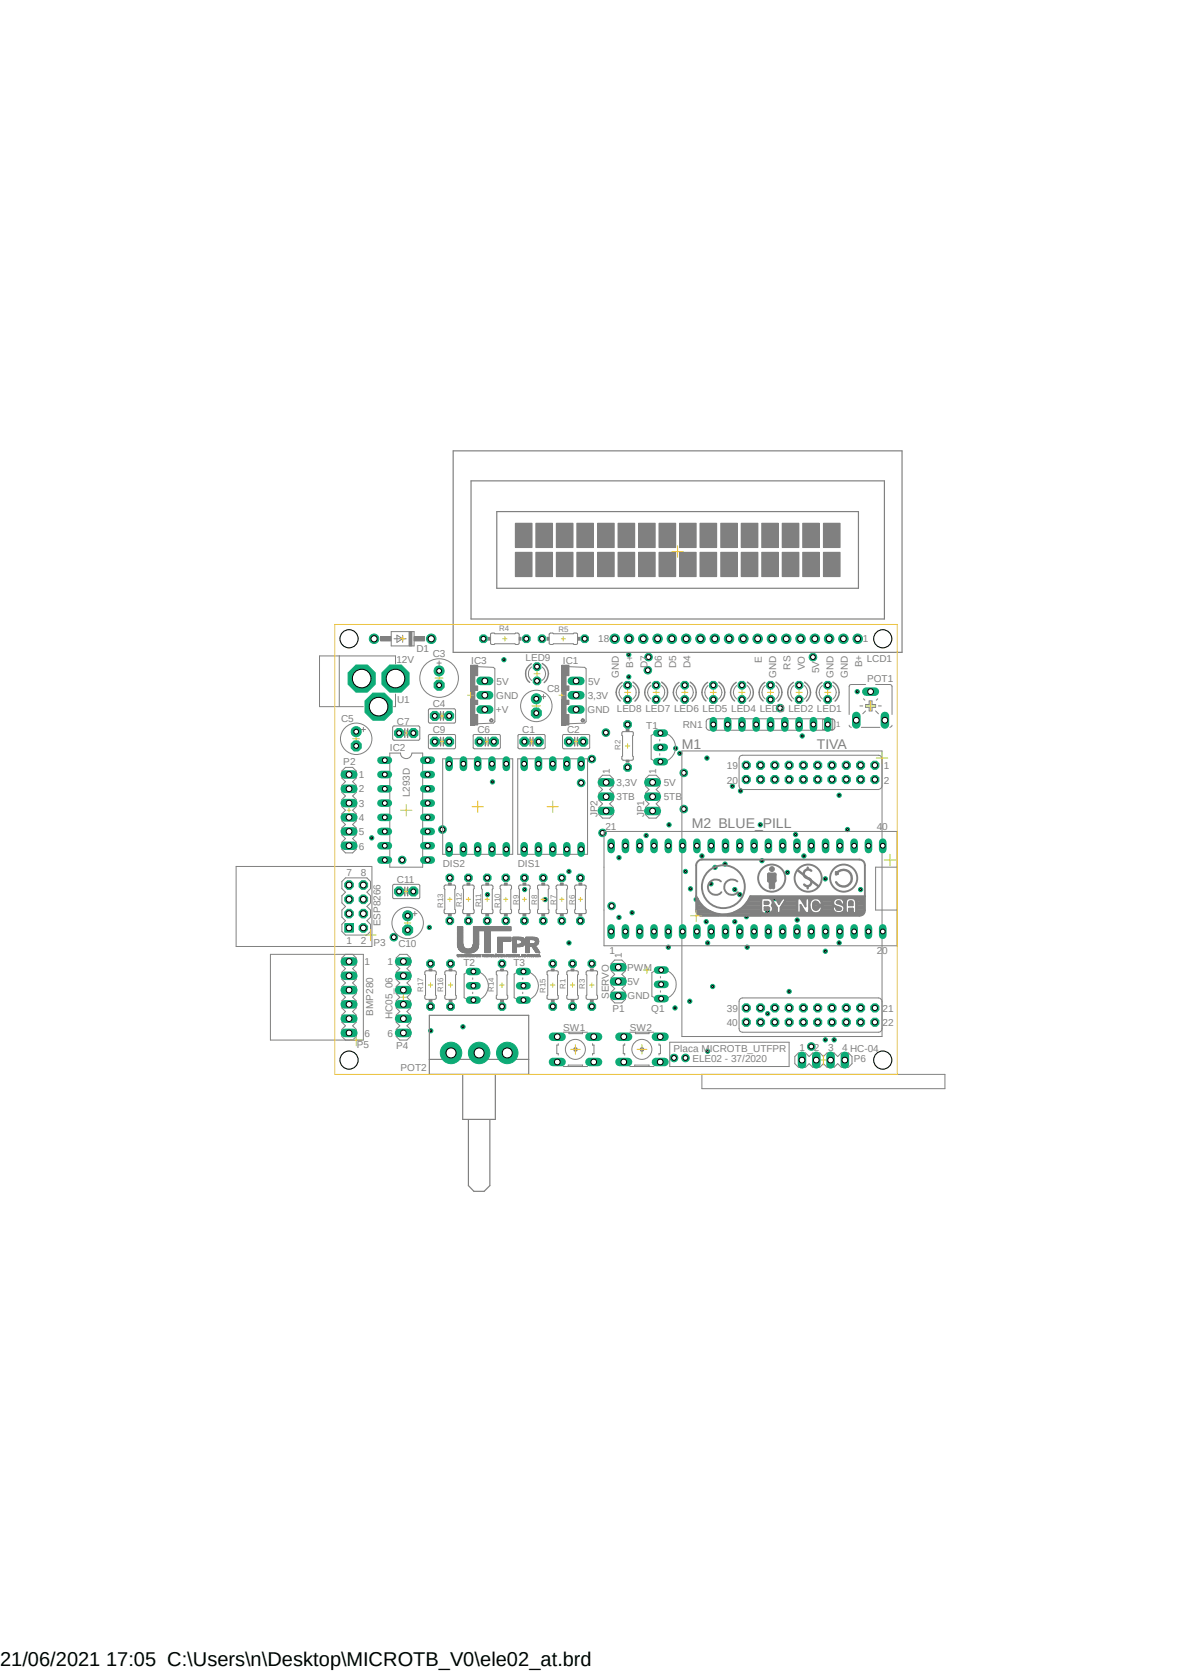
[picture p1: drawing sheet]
<svg xmlns="http://www.w3.org/2000/svg" width="210mm" height="297mm" viewBox="0 0 210 297" stroke-linecap="round" stroke-linejoin="round" font-family="sans-serif">
<defs><g id="words">
<text font-size="3.6" x="0" y="296">21/06/2021 17:05 C:\Users\n\Desktop\MICROTB_V0\ele02_at.brd</text>
<g font-size="2.5" fill="#808080">
<text x="121.2" y="133.1">M1</text>
<text x="145.2" y="133.1">TIVA</text>
<text x="122.9" y="147.2">M2 BLUE_PILL</text>
</g>
<g font-size="1.8" fill="#808080">
<text x="70.4" y="117.9">12V</text>
<text x="74" y="116">D1</text>
<text x="76.9" y="116.8">C3</text>
<text x="83.7" y="118.1">IC3</text>
<text x="93.4" y="117.5">LED9</text>
<text x="100" y="118.1">IC1</text>
<text x="106.3" y="114.2">18</text>
<text x="112.5" y="118.7" transform="rotate(-90 112.5 118.7)">B+</text>
<text x="115.1" y="118.8" transform="rotate(-90 115.1 118.8)">D7</text>
<text x="117.6" y="118.8" transform="rotate(-90 117.6 118.8)">D6</text>
<text x="120.1" y="118.8" transform="rotate(-90 120.1 118.8)">D5</text>
<text x="122.7" y="118.8" transform="rotate(-90 122.7 118.8)">D4</text>
<text x="135.4" y="117.8" transform="rotate(-90 135.4 117.8)">E</text>
<text x="140.5" y="119" transform="rotate(-90 140.5 119)">RS</text>
<text x="143" y="119.1" transform="rotate(-90 143 119.1)">VO</text>
<text x="145.5" y="119.6" transform="rotate(-90 145.5 119.6)">5V</text>
<text x="153.2" y="118.6" transform="rotate(-90 153.2 118.6)">B+</text>
<text x="153.3" y="114.2">1</text>
<text x="154" y="117.7">LCD1</text>
<text x="70.6" y="125">U1</text>
<text x="76.9" y="125.7">C4</text>
<text x="88.2" y="124.2">GND</text>
<text x="88.2" y="121.7">5V</text>
<text x="97.2" y="122.9">C8</text>
<text x="104.4" y="124.2">3,3V</text>
<text x="104.5" y="121.7">5V</text>
<text x="110" y="120.5" transform="rotate(-90 110 120.5)">GND</text>
<text x="137.9" y="120.5" transform="rotate(-90 137.9 120.5)">GND</text>
<text x="148.1" y="120.5" transform="rotate(-90 148.1 120.5)">GND</text>
<text x="150.6" y="120.5" transform="rotate(-90 150.6 120.5)">GND</text>
<text x="154.1" y="121.3">POT1</text>
<text x="60.6" y="128.3">C5</text>
<text x="70.5" y="128.8">C7</text>
<text x="76.9" y="130.3">C9</text>
<text x="84.8" y="130.3">C6</text>
<text x="88.1" y="126.7">+V</text>
<text x="92.8" y="130.3">C1</text>
<text x="100.7" y="130.3">C2</text>
<text x="104.4" y="126.7">GND</text>
<text x="109.6" y="126.5">LED8 LED7 LED6 LED5 LED4 LED3 LED2 LED1</text>
<text x="114.8" y="129.5">T1</text>
<text x="121.3" y="129.4">RN1</text>
<text x="61" y="136">P2</text>
<text x="69.3" y="133.5">IC2</text>
<text x="108.3" y="137.5" transform="rotate(-90 108.3 137.5)">1</text>
<text x="116.6" y="137.5" transform="rotate(-90 116.6 137.5)">1</text>
<text x="129.2" y="136.7">19</text>
<text x="157" y="136.7">1</text>
<text x="63.8" y="138.3">1</text>
<text x="63.8" y="140.8">2</text>
<text x="63.8" y="143.4">3</text>
<text x="72.8" y="141.7" transform="rotate(-90 72.8 141.7)">L293D</text>
<text x="109.6" y="139.7">3,3V</text>
<text x="109.6" y="142.2">3TB</text>
<text x="117.9" y="142.2">5TB</text>
<text x="117.9" y="139.7">5V</text>
<text x="129.2" y="139.3">20</text>
<text x="157" y="139.3">2</text>
<text x="63.8" y="145.9">4</text>
<text x="63.8" y="148.5">5</text>
<text x="106.2" y="145.3" transform="rotate(-90 106.2 145.3)">JP2</text>
<text x="107.6" y="147.6">21</text>
<text x="114.4" y="145.3" transform="rotate(-90 114.4 145.3)">JP1</text>
<text x="155.8" y="147.6">40</text>
<text x="61.6" y="155.8">7</text>
<text x="63.8" y="151">6</text>
<text x="64.1" y="155.8">8</text>
<text x="78.7" y="154.1">DIS2</text>
<text x="92" y="154.1">DIS1</text>
<text x="70.5" y="156.9">C11</text>
<text x="61.6" y="167.9">1</text>
<text x="64.1" y="167.9">2</text>
<text x="67.6" y="164.7" transform="rotate(-90 67.6 164.7)">ESP8266</text>
<text x="64.8" y="171.5">1</text>
<text x="66.3" y="168.1">P3</text>
<text x="68.8" y="171.5">1</text>
<text x="70.8" y="168.4">C10</text>
<text x="82.3" y="171.7">T2</text>
<text x="91.2" y="171.7">T3</text>
<text x="108.3" y="169.6">1</text>
<text x="110.5" y="170.4" transform="rotate(-90 110.5 170.4)">1</text>
<text x="111.4" y="172.6">PWM</text>
<text x="155.8" y="169.6">20</text>
<text x="108.2" y="177.6" transform="rotate(-90 108.2 177.6)">SERVO</text>
<text x="108.8" y="179.8">P1</text>
<text x="111.5" y="175.1">5V</text>
<text x="111.5" y="177.6">GND</text>
<text x="115.7" y="179.8">Q1</text>
<text x="129.2" y="179.8">39</text>
<text x="156.8" y="179.8">21</text>
<text x="64.8" y="184.2">6</text>
<text x="66.3" y="180.5" transform="rotate(-90 66.3 180.5)">BMP280</text>
<text x="68.8" y="184.2">6</text>
<text x="69.8" y="181.1" transform="rotate(-90 69.8 181.1)">HC05_06</text>
<text x="100.1" y="183.2">SW1</text>
<text x="111.9" y="183.2">SW2</text>
<text x="129.1" y="182.3">40</text>
<text x="156.8" y="182.3">22</text>
<text x="63.4" y="186.4">P5</text>
<text x="70.4" y="186.4">P4</text>
<text x="71.2" y="190.3">POT2</text>
<text x="119.7" y="187">Placa MICROTB_UTFPR</text>
<text x="123" y="188.8">ELE02 - 37/2020</text>
<text x="142.1" y="186.8">1</text>
<text x="144.6" y="186.8">2</text>
<text x="147.2" y="186.8">3</text>
<text x="149.6" y="186.8">4 HC-04</text>
<text x="151.7" y="188.8">P6</text>
</g>
<g font-size="1.4" fill="#808080">
<text x="88.7" y="112.2">R4</text>
<text x="99.2" y="112.4">R5</text>
<text x="148.6" y="129.2">1</text>
<text x="110.2" y="133.3" transform="rotate(-90 110.2 133.3)">R2</text>
<text x="78.7" y="161.4" transform="rotate(-90 78.7 161.4)">R13</text>
<text x="82.1" y="161.2" transform="rotate(-90 82.1 161.2)">R12</text>
<text x="85.5" y="161.3" transform="rotate(-90 85.5 161.3)">R11</text>
<text x="88.9" y="161.4" transform="rotate(-90 88.9 161.4)">R10</text>
<text x="92.2" y="160.9" transform="rotate(-90 92.2 160.9)">R9</text>
<text x="95.5" y="160.9" transform="rotate(-90 95.5 160.9)">R8</text>
<text x="98.8" y="160.9" transform="rotate(-90 98.8 160.9)">R7</text>
<text x="102.1" y="160.9" transform="rotate(-90 102.1 160.9)">R6</text>
<text x="75.2" y="176.4" transform="rotate(-90 75.2 176.4)">R17</text>
<text x="78.7" y="176.4" transform="rotate(-90 78.7 176.4)">R16</text>
<text x="87.8" y="176.4" transform="rotate(-90 87.8 176.4)">R14</text>
<text x="96.9" y="176.5" transform="rotate(-90 96.9 176.5)">R15</text>
<text x="100.5" y="175.7" transform="rotate(-90 100.5 175.7)">R1</text>
<text x="103.9" y="175.7" transform="rotate(-90 103.9 175.7)">R3</text>
</g>
</g></defs>
<path d="M41.9 80.1l126.1 131.8M168 80.1l-126.1 131.8" fill="none" stroke="#fff" stroke-width=".18"/>
<circle cx="144.1" cy="186" r=".68" fill="#0dab76"/>
<circle cx="144.1" cy="186" r=".68" fill="none" stroke="#0dab76" stroke-width=".18"/>
<circle cx="144.1" cy="186" r=".43" fill="#fff"/>
<circle cx="144.1" cy="186" r=".43" fill="none" stroke="#000" stroke-width=".18"/>
<circle cx="121.8" cy="188" r=".68" fill="#0dab76"/>
<circle cx="121.8" cy="188" r=".68" fill="none" stroke="#0dab76" stroke-width=".18"/>
<circle cx="121.8" cy="188" r=".43" fill="#fff"/>
<circle cx="121.8" cy="188" r=".43" fill="none" stroke="#000" stroke-width=".18"/>
<circle cx="70" cy="166.6" r=".68" fill="#0dab76"/>
<circle cx="70" cy="166.6" r=".68" fill="none" stroke="#0dab76" stroke-width=".18"/>
<circle cx="70" cy="166.6" r=".43" fill="#fff"/>
<circle cx="70" cy="166.6" r=".43" fill="none" stroke="#000" stroke-width=".18"/>
<circle cx="105.2" cy="134.9" r=".68" fill="#0dab76"/>
<circle cx="105.2" cy="134.9" r=".68" fill="none" stroke="#0dab76" stroke-width=".18"/>
<circle cx="105.2" cy="134.9" r=".43" fill="#fff"/>
<circle cx="105.2" cy="134.9" r=".43" fill="none" stroke="#000" stroke-width=".18"/>
<circle cx="138.6" cy="125.9" r=".68" fill="#0dab76"/>
<circle cx="138.6" cy="125.9" r=".68" fill="none" stroke="#0dab76" stroke-width=".18"/>
<circle cx="138.6" cy="125.9" r=".43" fill="#fff"/>
<circle cx="138.6" cy="125.9" r=".43" fill="none" stroke="#000" stroke-width=".18"/>
<circle cx="71.5" cy="152.9" r=".68" fill="#0dab76"/>
<circle cx="71.5" cy="152.9" r=".68" fill="none" stroke="#0dab76" stroke-width=".18"/>
<circle cx="71.5" cy="152.9" r=".43" fill="#fff"/>
<circle cx="71.5" cy="152.9" r=".43" fill="none" stroke="#000" stroke-width=".18"/>
<circle cx="119.8" cy="188" r=".68" fill="#0dab76"/>
<circle cx="119.8" cy="188" r=".68" fill="none" stroke="#0dab76" stroke-width=".18"/>
<circle cx="119.8" cy="188" r=".43" fill="#fff"/>
<circle cx="119.8" cy="188" r=".43" fill="none" stroke="#000" stroke-width=".18"/>
<circle cx="115.1" cy="119.1" r=".68" fill="#0dab76"/>
<circle cx="115.1" cy="119.1" r=".68" fill="none" stroke="#0dab76" stroke-width=".18"/>
<circle cx="115.1" cy="119.1" r=".43" fill="#fff"/>
<circle cx="115.1" cy="119.1" r=".43" fill="none" stroke="#000" stroke-width=".18"/>
<circle cx="144.4" cy="116.8" r=".68" fill="#0dab76"/>
<circle cx="144.4" cy="116.8" r=".68" fill="none" stroke="#0dab76" stroke-width=".18"/>
<circle cx="144.4" cy="116.8" r=".43" fill="#fff"/>
<circle cx="144.4" cy="116.8" r=".43" fill="none" stroke="#000" stroke-width=".18"/>
<circle cx="115.2" cy="116.8" r=".68" fill="#0dab76"/>
<circle cx="115.2" cy="116.8" r=".68" fill="none" stroke="#0dab76" stroke-width=".18"/>
<circle cx="115.2" cy="116.8" r=".43" fill="#fff"/>
<circle cx="115.2" cy="116.8" r=".43" fill="none" stroke="#000" stroke-width=".18"/>
<circle cx="107.1" cy="148" r=".68" fill="#0dab76"/>
<circle cx="107.1" cy="148" r=".68" fill="none" stroke="#0dab76" stroke-width=".18"/>
<circle cx="107.1" cy="148" r=".43" fill="#fff"/>
<circle cx="107.1" cy="148" r=".43" fill="none" stroke="#000" stroke-width=".18"/>
<circle cx="78.6" cy="147.4" r=".68" fill="#0dab76"/>
<circle cx="78.6" cy="147.4" r=".68" fill="none" stroke="#0dab76" stroke-width=".18"/>
<circle cx="78.6" cy="147.4" r=".43" fill="#fff"/>
<circle cx="78.6" cy="147.4" r=".43" fill="none" stroke="#000" stroke-width=".18"/>
<circle cx="119.9" cy="179.2" r=".38" fill="#0dab76"/>
<circle cx="119.9" cy="179.2" r=".38" fill="none" stroke="#0dab76" stroke-width=".18"/>
<circle cx="119.9" cy="179.2" r=".17" fill="#fff"/>
<circle cx="119.9" cy="179.2" r=".17" fill="none" stroke="#000" stroke-width=".18"/>
<circle cx="66" cy="148.9" r=".38" fill="#0dab76"/>
<circle cx="66" cy="148.9" r=".38" fill="none" stroke="#0dab76" stroke-width=".18"/>
<circle cx="66" cy="148.9" r=".17" fill="#fff"/>
<circle cx="66" cy="148.9" r=".17" fill="none" stroke="#000" stroke-width=".18"/>
<circle cx="141.6" cy="163.5" r=".38" fill="#0dab76"/>
<circle cx="141.6" cy="163.5" r=".38" fill="none" stroke="#0dab76" stroke-width=".18"/>
<circle cx="141.6" cy="163.5" r=".17" fill="#fff"/>
<circle cx="141.6" cy="163.5" r=".17" fill="none" stroke="#000" stroke-width=".18"/>
<circle cx="93.2" cy="158.1" r=".38" fill="#0dab76"/>
<circle cx="93.2" cy="158.1" r=".38" fill="none" stroke="#0dab76" stroke-width=".18"/>
<circle cx="93.2" cy="158.1" r=".17" fill="#fff"/>
<circle cx="93.2" cy="158.1" r=".17" fill="none" stroke="#000" stroke-width=".18"/>
<circle cx="126.3" cy="157.1" r=".38" fill="#0dab76"/>
<circle cx="126.3" cy="157.1" r=".38" fill="none" stroke="#0dab76" stroke-width=".18"/>
<circle cx="126.3" cy="157.1" r=".17" fill="#fff"/>
<circle cx="126.3" cy="157.1" r=".17" fill="none" stroke="#000" stroke-width=".18"/>
<circle cx="89.5" cy="117.3" r=".38" fill="#0dab76"/>
<circle cx="89.5" cy="117.3" r=".38" fill="none" stroke="#0dab76" stroke-width=".18"/>
<circle cx="89.5" cy="117.3" r=".17" fill="#fff"/>
<circle cx="89.5" cy="117.3" r=".17" fill="none" stroke="#000" stroke-width=".18"/>
<circle cx="126.6" cy="175.3" r=".38" fill="#0dab76"/>
<circle cx="126.6" cy="175.3" r=".38" fill="none" stroke="#0dab76" stroke-width=".18"/>
<circle cx="126.6" cy="175.3" r=".17" fill="#fff"/>
<circle cx="126.6" cy="175.3" r=".17" fill="none" stroke="#000" stroke-width=".18"/>
<circle cx="139.9" cy="155.1" r=".38" fill="#0dab76"/>
<circle cx="139.9" cy="155.1" r=".38" fill="none" stroke="#0dab76" stroke-width=".18"/>
<circle cx="139.9" cy="155.1" r=".17" fill="#fff"/>
<circle cx="139.9" cy="155.1" r=".17" fill="none" stroke="#000" stroke-width=".18"/>
<circle cx="140.2" cy="176.2" r=".38" fill="#0dab76"/>
<circle cx="140.2" cy="176.2" r=".38" fill="none" stroke="#0dab76" stroke-width=".18"/>
<circle cx="140.2" cy="176.2" r=".17" fill="#fff"/>
<circle cx="140.2" cy="176.2" r=".17" fill="none" stroke="#000" stroke-width=".18"/>
<circle cx="110" cy="152.4" r=".38" fill="#0dab76"/>
<circle cx="110" cy="152.4" r=".38" fill="none" stroke="#0dab76" stroke-width=".18"/>
<circle cx="110" cy="152.4" r=".17" fill="#fff"/>
<circle cx="110" cy="152.4" r=".17" fill="none" stroke="#000" stroke-width=".18"/>
<circle cx="122.6" cy="178" r=".38" fill="#0dab76"/>
<circle cx="122.6" cy="178" r=".38" fill="none" stroke="#0dab76" stroke-width=".18"/>
<circle cx="122.6" cy="178" r=".17" fill="#fff"/>
<circle cx="122.6" cy="178" r=".17" fill="none" stroke="#000" stroke-width=".18"/>
<circle cx="76.3" cy="164.8" r=".38" fill="#0dab76"/>
<circle cx="76.3" cy="164.8" r=".38" fill="none" stroke="#0dab76" stroke-width=".18"/>
<circle cx="76.3" cy="164.8" r=".17" fill="#fff"/>
<circle cx="76.3" cy="164.8" r=".17" fill="none" stroke="#000" stroke-width=".18"/>
<circle cx="110" cy="163.1" r=".38" fill="#0dab76"/>
<circle cx="110" cy="163.1" r=".38" fill="none" stroke="#0dab76" stroke-width=".18"/>
<circle cx="110" cy="163.1" r=".17" fill="#fff"/>
<circle cx="110" cy="163.1" r=".17" fill="none" stroke="#000" stroke-width=".18"/>
<circle cx="142.5" cy="130.8" r=".38" fill="#0dab76"/>
<circle cx="142.5" cy="130.8" r=".38" fill="none" stroke="#0dab76" stroke-width=".18"/>
<circle cx="142.5" cy="130.8" r=".17" fill="#fff"/>
<circle cx="142.5" cy="130.8" r=".17" fill="none" stroke="#000" stroke-width=".18"/>
<circle cx="142.8" cy="152.1" r=".38" fill="#0dab76"/>
<circle cx="142.8" cy="152.1" r=".38" fill="none" stroke="#0dab76" stroke-width=".18"/>
<circle cx="142.8" cy="152.1" r=".17" fill="#fff"/>
<circle cx="142.8" cy="152.1" r=".17" fill="none" stroke="#000" stroke-width=".18"/>
<circle cx="149.1" cy="141.4" r=".38" fill="#0dab76"/>
<circle cx="149.1" cy="141.4" r=".38" fill="none" stroke="#0dab76" stroke-width=".18"/>
<circle cx="149.1" cy="141.4" r=".17" fill="#fff"/>
<circle cx="149.1" cy="141.4" r=".17" fill="none" stroke="#000" stroke-width=".18"/>
<circle cx="123.7" cy="159.9" r=".38" fill="#0dab76"/>
<circle cx="123.7" cy="159.9" r=".38" fill="none" stroke="#0dab76" stroke-width=".18"/>
<circle cx="123.7" cy="159.9" r=".17" fill="#fff"/>
<circle cx="123.7" cy="159.9" r=".17" fill="none" stroke="#000" stroke-width=".18"/>
<circle cx="96.9" cy="159.9" r=".38" fill="#0dab76"/>
<circle cx="96.9" cy="159.9" r=".38" fill="none" stroke="#0dab76" stroke-width=".18"/>
<circle cx="96.9" cy="159.9" r=".17" fill="#fff"/>
<circle cx="96.9" cy="159.9" r=".17" fill="none" stroke="#000" stroke-width=".18"/>
<circle cx="137.7" cy="159.7" r=".38" fill="#0dab76"/>
<circle cx="137.7" cy="159.7" r=".38" fill="none" stroke="#0dab76" stroke-width=".18"/>
<circle cx="137.7" cy="159.7" r=".17" fill="#fff"/>
<circle cx="137.7" cy="159.7" r=".17" fill="none" stroke="#000" stroke-width=".18"/>
<circle cx="153" cy="159.9" r=".38" fill="#0dab76"/>
<circle cx="153" cy="159.9" r=".38" fill="none" stroke="#0dab76" stroke-width=".18"/>
<circle cx="153" cy="159.9" r=".17" fill="#fff"/>
<circle cx="153" cy="159.9" r=".17" fill="none" stroke="#000" stroke-width=".18"/>
<circle cx="130.6" cy="163.8" r=".38" fill="#0dab76"/>
<circle cx="130.6" cy="163.8" r=".38" fill="none" stroke="#0dab76" stroke-width=".18"/>
<circle cx="130.6" cy="163.8" r=".17" fill="#fff"/>
<circle cx="130.6" cy="163.8" r=".17" fill="none" stroke="#000" stroke-width=".18"/>
<circle cx="130.1" cy="139.7" r=".38" fill="#0dab76"/>
<circle cx="130.1" cy="139.7" r=".38" fill="none" stroke="#0dab76" stroke-width=".18"/>
<circle cx="130.1" cy="139.7" r=".17" fill="#fff"/>
<circle cx="130.1" cy="139.7" r=".17" fill="none" stroke="#000" stroke-width=".18"/>
<circle cx="125.7" cy="186.9" r=".38" fill="#0dab76"/>
<circle cx="125.7" cy="186.9" r=".38" fill="none" stroke="#0dab76" stroke-width=".18"/>
<circle cx="125.7" cy="186.9" r=".17" fill="#fff"/>
<circle cx="125.7" cy="186.9" r=".17" fill="none" stroke="#000" stroke-width=".18"/>
<circle cx="125.7" cy="167.6" r=".38" fill="#0dab76"/>
<circle cx="125.7" cy="167.6" r=".38" fill="none" stroke="#0dab76" stroke-width=".18"/>
<circle cx="125.7" cy="167.6" r=".17" fill="#fff"/>
<circle cx="125.7" cy="167.6" r=".17" fill="none" stroke="#000" stroke-width=".18"/>
<circle cx="146.6" cy="156.2" r=".38" fill="#0dab76"/>
<circle cx="146.6" cy="156.2" r=".38" fill="none" stroke="#0dab76" stroke-width=".18"/>
<circle cx="146.6" cy="156.2" r=".17" fill="#fff"/>
<circle cx="146.6" cy="156.2" r=".17" fill="none" stroke="#000" stroke-width=".18"/>
<circle cx="86.6" cy="159" r=".38" fill="#0dab76"/>
<circle cx="86.6" cy="159" r=".38" fill="none" stroke="#0dab76" stroke-width=".18"/>
<circle cx="86.6" cy="159" r=".17" fill="#fff"/>
<circle cx="86.6" cy="159" r=".17" fill="none" stroke="#000" stroke-width=".18"/>
<circle cx="130.6" cy="158.1" r=".38" fill="#0dab76"/>
<circle cx="130.6" cy="158.1" r=".38" fill="none" stroke="#0dab76" stroke-width=".18"/>
<circle cx="130.6" cy="158.1" r=".17" fill="#fff"/>
<circle cx="130.6" cy="158.1" r=".17" fill="none" stroke="#000" stroke-width=".18"/>
<circle cx="152.9" cy="158.1" r=".38" fill="#0dab76"/>
<circle cx="152.9" cy="158.1" r=".38" fill="none" stroke="#0dab76" stroke-width=".18"/>
<circle cx="152.9" cy="158.1" r=".17" fill="#fff"/>
<circle cx="152.9" cy="158.1" r=".17" fill="none" stroke="#000" stroke-width=".18"/>
<circle cx="122.7" cy="158" r=".38" fill="#0dab76"/>
<circle cx="122.7" cy="158" r=".38" fill="none" stroke="#0dab76" stroke-width=".18"/>
<circle cx="122.7" cy="158" r=".17" fill="#fff"/>
<circle cx="122.7" cy="158" r=".17" fill="none" stroke="#000" stroke-width=".18"/>
<circle cx="118.7" cy="168.4" r=".38" fill="#0dab76"/>
<circle cx="118.7" cy="168.4" r=".38" fill="none" stroke="#0dab76" stroke-width=".18"/>
<circle cx="118.7" cy="168.4" r=".17" fill="#fff"/>
<circle cx="118.7" cy="168.4" r=".17" fill="none" stroke="#000" stroke-width=".18"/>
<circle cx="120.1" cy="133" r=".38" fill="#0dab76"/>
<circle cx="120.1" cy="133" r=".38" fill="none" stroke="#0dab76" stroke-width=".18"/>
<circle cx="120.1" cy="133" r=".17" fill="#fff"/>
<circle cx="120.1" cy="133" r=".17" fill="none" stroke="#000" stroke-width=".18"/>
<circle cx="120.8" cy="133.9" r=".38" fill="#0dab76"/>
<circle cx="120.8" cy="133.9" r=".38" fill="none" stroke="#0dab76" stroke-width=".18"/>
<circle cx="120.8" cy="133.9" r=".17" fill="#fff"/>
<circle cx="120.8" cy="133.9" r=".17" fill="none" stroke="#000" stroke-width=".18"/>
<circle cx="76.5" cy="183.2" r=".38" fill="#0dab76"/>
<circle cx="76.5" cy="183.2" r=".38" fill="none" stroke="#0dab76" stroke-width=".18"/>
<circle cx="76.5" cy="183.2" r=".17" fill="#fff"/>
<circle cx="76.5" cy="183.2" r=".17" fill="none" stroke="#000" stroke-width=".18"/>
<circle cx="146.6" cy="184.8" r=".38" fill="#0dab76"/>
<circle cx="146.6" cy="184.8" r=".38" fill="none" stroke="#0dab76" stroke-width=".18"/>
<circle cx="146.6" cy="184.8" r=".17" fill="#fff"/>
<circle cx="146.6" cy="184.8" r=".17" fill="none" stroke="#000" stroke-width=".18"/>
<circle cx="146.6" cy="169.1" r=".38" fill="#0dab76"/>
<circle cx="146.6" cy="169.1" r=".38" fill="none" stroke="#0dab76" stroke-width=".18"/>
<circle cx="146.6" cy="169.1" r=".17" fill="#fff"/>
<circle cx="146.6" cy="169.1" r=".17" fill="none" stroke="#000" stroke-width=".18"/>
<circle cx="125.6" cy="134.7" r=".38" fill="#0dab76"/>
<circle cx="125.6" cy="134.7" r=".38" fill="none" stroke="#0dab76" stroke-width=".18"/>
<circle cx="125.6" cy="134.7" r=".17" fill="#fff"/>
<circle cx="125.6" cy="134.7" r=".17" fill="none" stroke="#000" stroke-width=".18"/>
<circle cx="125.5" cy="163.8" r=".38" fill="#0dab76"/>
<circle cx="125.5" cy="163.8" r=".38" fill="none" stroke="#0dab76" stroke-width=".18"/>
<circle cx="125.5" cy="163.8" r=".17" fill="#fff"/>
<circle cx="125.5" cy="163.8" r=".17" fill="none" stroke="#000" stroke-width=".18"/>
<circle cx="87.5" cy="139" r=".38" fill="#0dab76"/>
<circle cx="87.5" cy="139" r=".38" fill="none" stroke="#0dab76" stroke-width=".18"/>
<circle cx="87.5" cy="139" r=".17" fill="#fff"/>
<circle cx="87.5" cy="139" r=".17" fill="none" stroke="#000" stroke-width=".18"/>
<circle cx="136.4" cy="180.2" r=".38" fill="#0dab76"/>
<circle cx="136.4" cy="180.2" r=".38" fill="none" stroke="#0dab76" stroke-width=".18"/>
<circle cx="136.4" cy="180.2" r=".17" fill="#fff"/>
<circle cx="136.4" cy="180.2" r=".17" fill="none" stroke="#000" stroke-width=".18"/>
<circle cx="82.3" cy="182.5" r=".38" fill="#0dab76"/>
<circle cx="82.3" cy="182.5" r=".38" fill="none" stroke="#0dab76" stroke-width=".18"/>
<circle cx="82.3" cy="182.5" r=".17" fill="#fff"/>
<circle cx="82.3" cy="182.5" r=".17" fill="none" stroke="#000" stroke-width=".18"/>
<circle cx="118.9" cy="146.6" r=".38" fill="#0dab76"/>
<circle cx="118.9" cy="146.6" r=".38" fill="none" stroke="#0dab76" stroke-width=".18"/>
<circle cx="118.9" cy="146.6" r=".17" fill="#fff"/>
<circle cx="118.9" cy="146.6" r=".17" fill="none" stroke="#000" stroke-width=".18"/>
<circle cx="135.1" cy="146.6" r=".38" fill="#0dab76"/>
<circle cx="135.1" cy="146.6" r=".38" fill="none" stroke="#0dab76" stroke-width=".18"/>
<circle cx="135.1" cy="146.6" r=".17" fill="#fff"/>
<circle cx="135.1" cy="146.6" r=".17" fill="none" stroke="#000" stroke-width=".18"/>
<circle cx="136.4" cy="162.1" r=".38" fill="#0dab76"/>
<circle cx="136.4" cy="162.1" r=".38" fill="none" stroke="#0dab76" stroke-width=".18"/>
<circle cx="136.4" cy="162.1" r=".17" fill="#fff"/>
<circle cx="136.4" cy="162.1" r=".17" fill="none" stroke="#000" stroke-width=".18"/>
<circle cx="112.3" cy="162.2" r=".38" fill="#0dab76"/>
<circle cx="112.3" cy="162.2" r=".38" fill="none" stroke="#0dab76" stroke-width=".18"/>
<circle cx="112.3" cy="162.2" r=".17" fill="#fff"/>
<circle cx="112.3" cy="162.2" r=".17" fill="none" stroke="#000" stroke-width=".18"/>
<circle cx="107.7" cy="130.2" r=".68" fill="#0dab76"/>
<circle cx="107.7" cy="130.2" r=".68" fill="none" stroke="#0dab76" stroke-width=".18"/>
<circle cx="107.6" cy="130.2" r=".43" fill="#fff"/>
<circle cx="107.6" cy="130.2" r=".43" fill="none" stroke="#000" stroke-width=".18"/>
<circle cx="103.2" cy="139.1" r=".68" fill="#0dab76"/>
<circle cx="103.2" cy="139.1" r=".68" fill="none" stroke="#0dab76" stroke-width=".18"/>
<circle cx="103.2" cy="139.1" r=".43" fill="#fff"/>
<circle cx="103.2" cy="139.1" r=".43" fill="none" stroke="#000" stroke-width=".18"/>
<circle cx="150.6" cy="147.4" r=".38" fill="#0dab76"/>
<circle cx="150.6" cy="147.4" r=".38" fill="none" stroke="#0dab76" stroke-width=".18"/>
<circle cx="150.6" cy="147.4" r=".17" fill="#fff"/>
<circle cx="150.6" cy="147.4" r=".17" fill="none" stroke="#000" stroke-width=".18"/>
<circle cx="101.1" cy="167.6" r=".38" fill="#0dab76"/>
<circle cx="101.1" cy="167.6" r=".38" fill="none" stroke="#0dab76" stroke-width=".18"/>
<circle cx="101.1" cy="167.6" r=".17" fill="#fff"/>
<circle cx="101.1" cy="167.6" r=".17" fill="none" stroke="#000" stroke-width=".18"/>
<circle cx="101.1" cy="154.9" r=".38" fill="#0dab76"/>
<circle cx="101.1" cy="154.9" r=".38" fill="none" stroke="#0dab76" stroke-width=".18"/>
<circle cx="101.1" cy="154.9" r=".17" fill="#fff"/>
<circle cx="101.1" cy="154.9" r=".17" fill="none" stroke="#000" stroke-width=".18"/>
<circle cx="121.8" cy="154.9" r=".38" fill="#0dab76"/>
<circle cx="121.8" cy="154.9" r=".38" fill="none" stroke="#0dab76" stroke-width=".18"/>
<circle cx="121.8" cy="154.9" r=".17" fill="#fff"/>
<circle cx="121.8" cy="154.9" r=".17" fill="none" stroke="#000" stroke-width=".18"/>
<circle cx="124.7" cy="152.1" r=".38" fill="#0dab76"/>
<circle cx="124.7" cy="152.1" r=".38" fill="none" stroke="#0dab76" stroke-width=".18"/>
<circle cx="124.7" cy="152.1" r=".17" fill="#fff"/>
<circle cx="124.7" cy="152.1" r=".17" fill="none" stroke="#000" stroke-width=".18"/>
<circle cx="131.6" cy="140.6" r=".38" fill="#0dab76"/>
<circle cx="131.6" cy="140.6" r=".38" fill="none" stroke="#0dab76" stroke-width=".18"/>
<circle cx="131.6" cy="140.6" r=".17" fill="#fff"/>
<circle cx="131.6" cy="140.6" r=".17" fill="none" stroke="#000" stroke-width=".18"/>
<circle cx="131.4" cy="159" r=".38" fill="#0dab76"/>
<circle cx="131.4" cy="159" r=".38" fill="none" stroke="#0dab76" stroke-width=".18"/>
<circle cx="131.4" cy="159" r=".17" fill="#fff"/>
<circle cx="131.4" cy="159" r=".17" fill="none" stroke="#000" stroke-width=".18"/>
<circle cx="132.8" cy="168.4" r=".38" fill="#0dab76"/>
<circle cx="132.8" cy="168.4" r=".38" fill="none" stroke="#0dab76" stroke-width=".18"/>
<circle cx="132.8" cy="168.4" r=".17" fill="#fff"/>
<circle cx="132.8" cy="168.4" r=".17" fill="none" stroke="#000" stroke-width=".18"/>
<circle cx="114.8" cy="148.5" r=".38" fill="#0dab76"/>
<circle cx="114.8" cy="148.5" r=".38" fill="none" stroke="#0dab76" stroke-width=".18"/>
<circle cx="114.8" cy="148.5" r=".17" fill="#fff"/>
<circle cx="114.8" cy="148.5" r=".17" fill="none" stroke="#000" stroke-width=".18"/>
<circle cx="135.4" cy="153" r=".38" fill="#0dab76"/>
<circle cx="135.4" cy="153" r=".38" fill="none" stroke="#0dab76" stroke-width=".18"/>
<circle cx="135.4" cy="153" r=".17" fill="#fff"/>
<circle cx="135.4" cy="153" r=".17" fill="none" stroke="#000" stroke-width=".18"/>
<circle cx="128.8" cy="153.6" r=".38" fill="#0dab76"/>
<circle cx="128.8" cy="153.6" r=".38" fill="none" stroke="#0dab76" stroke-width=".18"/>
<circle cx="128.8" cy="153.6" r=".17" fill="#fff"/>
<circle cx="128.8" cy="153.6" r=".17" fill="none" stroke="#000" stroke-width=".18"/>
<circle cx="141.4" cy="148.3" r=".38" fill="#0dab76"/>
<circle cx="141.4" cy="148.3" r=".38" fill="none" stroke="#0dab76" stroke-width=".18"/>
<circle cx="141.4" cy="148.3" r=".17" fill="#fff"/>
<circle cx="141.4" cy="148.3" r=".17" fill="none" stroke="#000" stroke-width=".18"/>
<circle cx="127" cy="154.2" r=".38" fill="#0dab76"/>
<circle cx="127" cy="154.2" r=".38" fill="none" stroke="#0dab76" stroke-width=".18"/>
<circle cx="127" cy="154.2" r=".17" fill="#fff"/>
<circle cx="127" cy="154.2" r=".17" fill="none" stroke="#000" stroke-width=".18"/>
<circle cx="132.6" cy="162.9" r=".38" fill="#0dab76"/>
<circle cx="132.6" cy="162.9" r=".38" fill="none" stroke="#0dab76" stroke-width=".18"/>
<circle cx="132.6" cy="162.9" r=".17" fill="#fff"/>
<circle cx="132.6" cy="162.9" r=".17" fill="none" stroke="#000" stroke-width=".18"/>
<circle cx="148.2" cy="184.8" r=".38" fill="#0dab76"/>
<circle cx="148.2" cy="184.8" r=".38" fill="none" stroke="#0dab76" stroke-width=".18"/>
<circle cx="148.2" cy="184.8" r=".17" fill="#fff"/>
<circle cx="148.2" cy="184.8" r=".17" fill="none" stroke="#000" stroke-width=".18"/>
<circle cx="149.1" cy="167.6" r=".38" fill="#0dab76"/>
<circle cx="149.1" cy="167.6" r=".38" fill="none" stroke="#0dab76" stroke-width=".18"/>
<circle cx="149.1" cy="167.6" r=".17" fill="#fff"/>
<circle cx="149.1" cy="167.6" r=".17" fill="none" stroke="#000" stroke-width=".18"/>
<circle cx="108.7" cy="161" r=".68" fill="#0dab76"/>
<circle cx="108.7" cy="161" r=".68" fill="none" stroke="#0dab76" stroke-width=".18"/>
<circle cx="108.7" cy="161" r=".43" fill="#fff"/>
<circle cx="108.7" cy="161" r=".43" fill="none" stroke="#000" stroke-width=".18"/>
<circle cx="121.5" cy="143.8" r=".68" fill="#0dab76"/>
<circle cx="121.5" cy="143.8" r=".68" fill="none" stroke="#0dab76" stroke-width=".18"/>
<circle cx="121.5" cy="143.8" r=".43" fill="#fff"/>
<circle cx="121.5" cy="143.8" r=".43" fill="none" stroke="#000" stroke-width=".18"/>
<circle cx="121.5" cy="137.4" r=".68" fill="#0dab76"/>
<circle cx="121.5" cy="137.4" r=".68" fill="none" stroke="#0dab76" stroke-width=".18"/>
<circle cx="121.5" cy="137.4" r=".43" fill="#fff"/>
<circle cx="121.5" cy="137.4" r=".43" fill="none" stroke="#000" stroke-width=".18"/>
<circle cx="111.7" cy="116.4" r=".38" fill="#0dab76"/>
<circle cx="111.7" cy="116.4" r=".38" fill="none" stroke="#0dab76" stroke-width=".18"/>
<circle cx="111.7" cy="116.4" r=".17" fill="#fff"/>
<circle cx="111.7" cy="116.4" r=".17" fill="none" stroke="#000" stroke-width=".18"/>
<circle cx="152.3" cy="122.9" r=".38" fill="#0dab76"/>
<circle cx="152.3" cy="122.9" r=".38" fill="none" stroke="#0dab76" stroke-width=".18"/>
<circle cx="152.3" cy="122.9" r=".17" fill="#fff"/>
<circle cx="152.3" cy="122.9" r=".17" fill="none" stroke="#000" stroke-width=".18"/>
<circle cx="111.7" cy="120.3" r=".38" fill="#0dab76"/>
<circle cx="111.7" cy="120.3" r=".38" fill="none" stroke="#0dab76" stroke-width=".18"/>
<circle cx="111.7" cy="120.3" r=".17" fill="#fff"/>
<circle cx="111.7" cy="120.3" r=".17" fill="none" stroke="#000" stroke-width=".18"/>
<g fill="none" stroke="#808080" stroke-width=".18">
<path d="M69.5 112.3h4.1v2.5h-4.1zM70 113.5h2.2M70.5 112.9l1 .6-1 .7zM71.5 112.9v1.3M77.6 117.9h.8M78 117.5v.7M64.2 129.7h.7M64.6 129.3v.7M96.2 123.8h.7M96.6 123.4v.8M73.3 162.4h.8M73.7 162v.8"/>
<path d="M81.2 169.9h.1M81.2 169.8h.1M81.2 169.7h.1M81.3 170h.3M81.3 170h.1M81.3 168.1h1M81.3 168h1M81.3 167.9h1M81.3 167.8h1M81.3 167.7h.9M81.3 167.6h.9M81.3 167.5h.9"/>
<path d="M81.3 167.4h.9M81.3 167.3h.9M81.3 167.2h.9M81.3 167.1h.9M81.3 167h.9M81.3 166.9h.9M81.3 166.8h.9M81.3 166.7h.9M81.3 166.6h.9M81.3 166.5h.9M81.3 166.4h.9M81.3 166.3h.9"/>
<path d="M81.3 166.2h.9M81.3 166.1h.9M81.3 166h.9M81.3 165.9h.9M81.3 165.8h.9M81.3 165.7h.9M81.3 165.6h.9M81.3 165.5h.9M81.3 165.4h.9M81.3 165.3h.9M81.3 165.2h.9M81.3 165.1h.9"/>
<path d="M81.3 165h.9M81.3 164.9h.9M81.3 164.8h.9M81.3 164.7h.9M81.3 170.1h.2M81.3 168.3h1.1M81.3 168.2h1.1M81.3 168.2h1M81.4 168.4h1.1M81.4 168.3h1M81.4 170.1h.1M81.4 168.5h1.1"/>
<path d="M81.4 168.6h1.4M81.4 168.6h1.3M81.4 168.5h1.2M81.5 170h.1M81.5 169.9h.1M81.5 169.8h.1M81.5 169.7h.1M81.5 168.7h3.3M81.5 168.7h1.4M81.6 168.8h3.2M81.6 168.9h3.1M81.7 170.1h.1"/>
<path d="M81.7 170h.1M81.7 169.9h.3M81.7 169.8h.3M81.7 169.8h.1M81.7 169.7h.1M81.7 168.9h3M81.7 169h2.9M81.8 170h.2M81.9 170.1h.1M81.9 170h.1M81.9 169.1h2.6M81.9 169.8h.1"/>
<path d="M81.9 169.7h.1M81.9 169.1h2.5M82 169.2h2.4M82 169.2h2.3M82.1 170.1h.1M82.1 170h.1M82.1 169.9h.1M82.1 169.8h.1M82.1 169.8h.2M82.1 169.7h.2M82.2 169.2h2M82.3 169.9h.2"/>
<path d="M82.3 169.8h.1M82.3 169.3h1.8M82.3 170.1h.1M82.3 170h.2M82.4 169.3h1.5M82.4 169.8h.1M82.5 169.8h.1M82.5 169.7h.4M82.5 169.4h1.3M82.6 170.1h.5M82.6 170h.5M82.6 170h.1"/>
<path d="M82.6 169.8h.3M82.6 169.8h.1M82.8 169.4h.7M82.9 169.9h-.3M83 170h.1M83 169.8h.3M83 169.8h.1M83 169.7h.3M83.1 170h.2M83.2 170h.5M83.2 169.8h.3M83.2 170.1h.1"/>
<path d="M83.3 169.9h-.3M83.4 170h.1M83.4 170.1h.3M83.4 169.8h.2M83.4 169.7h.3M83.4 169.9h.3M83.4 168.7h1.4M83.5 169.7h.1M83.5 170.1h.1M83.6 169.8h.1M83.6 168.6h1.3M83.6 170h.1"/>
<path d="M83.7 168.6h1.2M83.7 168.5h1.2M83.8 170.1h.1M83.8 170h.1M83.8 169.9h.1M83.8 169.8h.1M83.8 169.7h.1M83.8 168.5h1.1M83.8 168.4h1.2M83.9 168.4h1.1M83.9 170.1h.3M83.9 170h.3"/>
<path d="M83.9 170h.1M83.9 169.9h.1M83.9 169.8h.1M83.9 169.7h.3M83.9 168.3h1.1M84 168.2h1M84 168.1h1M84 168h1M84.1 168h.9M84.1 167.9h.9M84.1 170h.5M84.1 169.8h.1"/>
<path d="M84.1 167.8h.9M84.1 167.7h.9M84.1 167.6h.9M84.1 167.5h.9M84.1 167.4h.9M84.1 167.3h.9M84.1 167.2h.9M84.1 167.1h.9M84.1 167h.9M84.1 166.9h.9M84.1 166.8h.9M84.1 166.7h.9"/>
<path d="M84.1 166.6h.9M84.1 166.5h.9M84.1 166.4h.9M84.1 166.3h.9M84.1 166.2h.9M84.1 166.1h.9M84.1 166h.9M84.1 165.9h.9M84.1 165.8h.9M84.1 165.7h.9M84.1 165.6h.9M84.1 165.5h.9"/>
<path d="M84.1 165.4h6.7M84.1 165.3h6.7M84.1 165.2h6.7M84.1 165.1h6.7M84.1 165h6.7M84.1 164.9h6.7M84.1 164.8h6.7M84.1 164.7h6.7M84.2 169.9h.1M84.2 169.8h.1M84.3 170.1h.1M84.3 170h.1"/>
<path d="M84.3 169.9h.3M84.4 169.8h.2M84.4 169.8h.1M84.4 169.7h.1M84.5 170h.5M84.6 170.1h.4M84.7 170h.1M84.7 169.9h.1M84.7 169.8h.1M84.7 169.7h.3M84.9 170h.1M84.9 169.8h.1"/>
<path d="M85 169.9h.1M85 169.8h.1M85.1 170.1h.3M85.1 170h.3M85.1 170h.1M85.1 169.8h.3M85.1 169.8h.1M85.1 169.7h.3M85.4 169.9h-.3M85.6 169.7h.7M85.8 170.1h.1M85.8 170h.1"/>
<path d="M85.8 169.9h.1M85.8 169.8h.1M86 170.1h.3M86 170h.3M86 170h.1M86 169.8h.3M86 169.8h.1M86.1 169.3h1M86.1 169.2h1M86.1 169.1h1M86.1 169h1M86.1 168.9h1"/>
<path d="M86.1 168.8h1M86.1 168.7h1M86.1 168.6h1M86.1 168.5h1M86.1 168.4h1M86.1 168.3h1M86.1 168.2h1M86.1 168.1h1M86.1 168h1M86.1 167.9h1M86.1 167.8h1M86.1 167.7h1"/>
<path d="M86.1 167.6h1M86.1 167.5h1M86.1 167.4h1M86.1 167.3h1M86.1 167.2h1M86.1 167.1h1M86.1 167h1M86.1 166.9h1M86.1 166.8h1M86.1 166.7h1M86.1 166.6h1M86.1 166.5h1"/>
<path d="M86.1 166.4h1M86.1 166.3h1M86.1 166.2h1M86.1 166.1h1M86.1 166h1M86.1 165.9h1M86.1 165.8h1M86.1 165.7h1M86.1 165.6h1M86.1 165.5h1M86.4 170h.3M86.4 170h.1"/>
<path d="M86.4 169.8h.1M86.4 170.1h.3M86.4 169.7h.3M86.4 169.9h-.4M86.5 169.7h.1M86.5 170.1h.1M86.6 170h.1M86.6 169.8h.1M86.8 170.1h.1M86.8 170h.1M86.8 169.9h.3M86.8 169.8h.2"/>
<path d="M86.8 169.8h.1M86.8 169.7h.1M86.9 170h.2M87 170h.1M87 170.1h.1M87 169.8h.1M87 169.7h.1M87.2 170h.1M87.2 169.9h.1M87.2 169.8h.1M87.2 170h.3M87.2 169.7h.3"/>
<path d="M87.2 170.1h.3M87.3 169.7h.1M87.3 170.1h.1M87.4 170h.3M87.4 169.8h.3M87.5 169.9h.2M87.5 169.8h.2M87.6 170.1h.3M87.6 170h.3M87.6 169.7h.1M87.9 170h.2M87.9 169.9h.1"/>
<path d="M87.9 169.8h.1M87.9 169.8h.2M88 170h.3M88 169.8h.1M88 169.7h.3M88 170.1h.3M88.1 169.7h.1M88.1 169.6h.1M88.1 170.1h.1M88.2 170h.1M88.2 169.8h.1M88.2 169.9h.3"/>
<path d="M88.2 169.8h.2M88.4 170h.3M88.4 170h.1M88.4 169.8h.1M88.4 169.7h.3M88.4 170.1h.3M88.4 169.3h.9M88.4 169.2h.9M88.4 169.1h.9M88.4 169h.9M88.4 168.9h.9M88.4 168.8h.9"/>
<path d="M88.4 168.7h.9M88.4 168.6h.9M88.4 168.5h.9M88.4 168.4h.9M88.4 168.3h.9M88.4 168.2h.9M88.4 168.1h.9M88.4 168h.9M88.4 167.9h.9M88.4 167.8h.9M88.4 167.7h.9M88.4 167.6h.9"/>
<path d="M88.4 167.5h.9M88.4 167.4h.9M88.4 167.3h.9M88.4 167.3h2.4M88.4 167.2h2.4M88.4 167.1h2.4M88.4 167h2.4M88.4 166.9h2.4M88.4 166.8h2.4M88.4 166.7h2.4M88.4 166.6h2.4M88.5 169.7h.1"/>
<path d="M88.6 170.1h.1M88.6 169.9h.1M88.6 169.8h.1M88.6 170h.1M88.8 170.1h.1M88.8 170h.1M88.8 169.9h.3M88.8 169.8h.3M88.8 169.8h.1M88.8 169.7h.1M89 170h.3M89 170h.1"/>
<path d="M89 169.8h.1M89 170.1h.2M89 169.7h.3M89.1 169.7h.1M89.1 170.1h.1M89.2 170h.5M89.2 169.8h.1M89.3 170.1h.1M89.4 170h.1M89.4 169.9h.3M89.4 169.8h.1M89.5 169.8h.1"/>
<path d="M89.5 169.7h.1M89.6 169.8h.1M89.6 170.1h.1M89.6 170h.1M89.9 170.1h.1M89.9 170h.1M89.9 169.8h.3M89.9 169.8h.1M89.9 169.7h.3M90.2 169.9h-.3M90.3 170.1h.3M90.3 170h.3"/>
<path d="M90.3 170h.1M90.3 169.8h.3M90.3 169.8h.1M90.3 169.7h.3M90.6 169.9h-.3M90.6 170.1h.3M90.6 170h.3M90.6 170h.1M90.6 169.9h.1M90.6 169.8h.1M90.6 169.7h.3M90.8 165.4h-6.7"/>
<path d="M90.8 170h.1M90.8 169.8h.1M90.9 169.9h.4M90.9 169.8h.4M91 170.1h.5M91 170h.5M91 170h.1M91 169.8h.1M91 169.7h.7M91.1 169.3h.6M91.1 169.2h.6M91.1 169.1h.6"/>
<path d="M91.1 169h.6M91.1 168.9h.6M91.1 168.8h.6M91.1 168.7h.6M91.1 168.6h.6M91.1 168.5h.6M91.1 168.4h.6M91.1 168.3h.6M91.1 168.3h1.4M91.1 168.2h1.7M91.1 168.2h1.8M91.1 168.1h1.8"/>
<path d="M91.1 168h2M91.1 167.9h2M91.1 167.9h2.1M91.1 167.8h.6M91.1 167.7h.6M91.1 167.6h.6M91.1 167.5h.6M91.1 167.4h.6M91.1 167.3h.6M91.1 167.2h.6M91.1 167.1h.6M91.1 167h.6"/>
<path d="M91.1 167h2.1M91.1 166.9h2.1M91.1 166.9h2M91.1 166.8h2M91.1 166.8h1.9M91.1 166.7h1.9M91.1 166.7h1.8M91.1 166.6h1.7M91.1 166.6h1.5M91.4 170h.1M91.4 169.8h.3M91.4 169.8h.1"/>
<path d="M91.6 170h.3M91.6 170h.1M91.6 169.8h.1M91.7 170.1h.2M91.7 169.8h.1M91.7 169.9h-.3M91.8 170h.3M91.8 169.9h.3M91.9 169.8h.2M91.9 169.7h.1M92.1 170.1h.4M92.1 170h.4"/>
<path d="M92.1 167h1.1M92.2 170h.1M92.2 169.9h.1M92.2 169.8h.1M92.2 169.7h.1M92.2 167.8h1M92.5 167.8h.7M92.5 167.1h.7M92.5 167.7h.8M92.5 167.1h.8M92.6 167.7h.7M92.6 167.2h.7"/>
<path d="M92.6 167.6h.7M92.7 167.6h.6M92.7 167.3h.6M92.7 170.1h.3M92.7 170h.3M92.7 170h.1M92.7 169.9h.1M92.7 169.8h.1M92.7 169.7h.3M92.7 167.5h.6M92.7 167.4h.6M92.9 169.8h.1"/>
<path d="M92.9 170h.3M92.9 169.8h.3M93 169.9h.2M93 169.8h.2M93 168.1h-1.9M93.1 170h.3M93.1 169.8h.1M93.1 170.1h.3M93.1 169.7h.3M93.2 169.7h.1M93.3 170.1h.1M93.3 170h.2"/>
<path d="M93.3 169.8h.2M93.4 169.9h.1M93.4 169.8h.1M93.4 169.3h.6M93.4 169.2h.6M93.4 169.1h.6M93.4 169h.6M93.4 168.9h.6M93.4 168.8h.6M93.4 168.7h.6M93.4 168.6h.6M93.4 168.5h.6"/>
<path d="M93.4 168.4h.6M93.4 168.3h.6M93.4 168.2h.6M93.4 168.2h1.7M93.4 168.1h1.6M93.4 168h1.9M93.4 168h2M93.4 167.9h2.1M93.4 167.8h2.2M93.4 167.7h2.2M93.4 167.7h.6M93.4 167.6h.6"/>
<path d="M93.4 167.5h.6M93.4 167.4h.6M93.4 167.3h.6M93.4 167.2h.6M93.4 167.1h.6M93.4 167h.6M93.4 167h2.2M93.4 166.9h2.2M93.4 166.8h2.1M93.4 166.7h2M93.4 166.7h1.9M93.4 166.6h1.8"/>
<path d="M93.4 166.6h1.6M93.7 170.1h.1M93.7 170h.1M93.7 169.8h.1M93.7 169.7h.3M93.9 169.8h.1M94 170.1h.1M94 169.9h-.3M94 170h.1M94 170h.5M94.1 169.9h.2M94.1 169.8h.2"/>
<path d="M94.1 169.7h.1M94.3 170.1h.2M94.3 170h.2M94.4 169.8h.3M94.4 169.8h.1M94.4 169.7h.3M94.4 168.2h.8M94.5 168.3h.7M94.6 168.3h.6M94.6 170h.1M94.6 168.4h.7M94.6 167h1.1"/>
<path d="M94.7 170.1h.2M94.7 169.8h.1M94.7 168.4h.7M94.7 169.9h-.3M94.7 168.5h.7M94.7 168.6h.8M94.8 168.6h.7M94.8 170h.1M94.8 170h.4M94.8 168.7h.7M94.9 169.9h.2M94.9 169.8h.2"/>
<path d="M94.9 168.8h.7M94.9 168.7h.7M94.9 169.7h.2M94.9 167.7h.7M95 168.9h.6M95 167.1h.7M95 169h.7M95 168.9h.7M95 169h.8M95 167.6h.7M95.1 170.1h.1M95.1 170h.1"/>
<path d="M95.1 169.1h.7M95.1 167.6h.6M95.1 167.2h.6M95.1 169.2h.7M95.1 167.5h.6M95.1 167.4h.6M95.1 167.3h.6M95.2 169.2h.6M95.2 169.2h.7M95.2 170.1h.1M95.2 170h.1M95.2 170h.3"/>
<path d="M95.2 169.9h.3M95.2 169.8h.3M95.2 169.8h.2M95.2 169.7h.1M95.2 169.3h.7M95.2 168.1h-1.8M95.4 170h.3M95.5 170.1h.2M95.5 169.8h.1M95.5 169.7h.1M95.6 170h.4M95.6 169.9h.3"/>
<path d="M95.7 169.8h.1M95.7 169.8h.2M95.7 169.7h.1M95.8 169.6h.1M95.8 169.8h.1M95.9 170.1h.1M95.9 170h.1M119 185.3h21.2v4.3h-21.2z"/>
<circle cx="63.3" cy="131.3" r="2.79"/>
<circle cx="78" cy="120.5" r="3.4"/>
<circle cx="95.3" cy="125.5" r="2.79"/>
<circle cx="72.4" cy="164" r="2.79"/>
</g>
<path d="M72.7 112.3h.5v2.5h-.5z" fill-rule="evenodd" fill="#808080"/>
<path d="M72.7 112.3h.5v2.5h-.5z" fill="none" stroke="#808080" stroke-width=".18"/>
<path d="M67.6 113.2h1.9v.7h-1.9z" fill-rule="evenodd" fill="#808080"/>
<path d="M67.6 113.2h1.9v.7h-1.9z" fill="none" stroke="#808080" stroke-width=".18"/>
<path d="M73.6 113.2h1.8v.7h-1.8z" fill-rule="evenodd" fill="#808080"/>
<path d="M73.6 113.2h1.8v.7h-1.8zM101 118.5l2.9 .1 .2 .3v9.4l-.2 .2-2.9 .2M78.7 134.9h12.4v16.9h-12.4zM92 134.9h12.4v16.9h-12.4z" fill="none" stroke="#808080" stroke-width=".18"/>
<path d="M103.3 127.8l.2-.1 .3 .1 .1 .3-.1 .2h-.5v-.2l.2-.3 .3 .3-.1 .1h-.3l-.1-.1z" fill-rule="evenodd" fill="#808080"/>
<path d="M103.3 127.8l.2-.1 .3 .1 .1 .3-.1 .2h-.5v-.2l.2-.3 .3 .3-.1 .1h-.3l-.1-.1z" fill="none" stroke="#808080" stroke-width=".18"/>
<path d="M99.8 118.2h.8v10.7h-.8z" fill-rule="evenodd" fill="#808080"/>
<path d="M99.8 118.2h.8v10.7h-.8z" fill="none" stroke="#808080" stroke-width=".18"/>
<path d="M100.6 127h.5v1.9h-.5z" fill-rule="evenodd" fill="#808080"/>
<path d="M100.6 127h.5v1.9h-.5z" fill="none" stroke="#808080" stroke-width=".18"/>
<path d="M100.6 124.5h.5v.7h-.5z" fill-rule="evenodd" fill="#808080"/>
<path d="M100.6 124.5h.5v.7h-.5z" fill="none" stroke="#808080" stroke-width=".18"/>
<path d="M100.6 121.9h.5v.8h-.5z" fill-rule="evenodd" fill="#808080"/>
<path d="M100.6 121.9h.5v.8h-.5z" fill="none" stroke="#808080" stroke-width=".18"/>
<path d="M100.6 118.2h.5v1.9h-.5z" fill-rule="evenodd" fill="#808080"/>
<g fill="none" stroke="#808080" stroke-width=".18">
<path d="M94.4 118.5a1.6 1.6 0 0 0 0 2.4M96.3 118.5a1.48 1.48 0 0 1 0 2.5M100.6 118.2h.5v1.9h-.5zM60.7 137l.7-.6h1.3l.6 .6v1.3l-.6 .6 .6 .7v1.2l-.6 .7 .6 .6v1.3l-.6 .6 .6 .7v1.2l-.6 .7 .6 .6v1.2l-.6 .7 .6 .6v1.3l-.6 .6h-1.3l-.7-.6v-1.3l.7-.6-.7-.7v-1.2l.7-.6-.7-.7v-1.2l.7-.7-.7-.6v-1.3l.7-.6-.7-.7v-1.2l.7-.7-.7-.6zM107.1 137.8h1.2l.7 .6v1.3l-.7 .6 .7 .7v1.2l-.7 .7 .7 .6v1.3l-.7 .6h-1.2l-.7-.6v-1.3l.7-.6-.7-.7v-1.2l.7-.7-.7-.6v-1.3zM110.6 121.8a1.52 1.52 0 0 0 0 2.4M112.4 121.8a1.54 1.54 0 0 1 0 2.5M115.3 137.8h1.3l.6 .6v1.3l-.6 .6 .6 .7v1.2l-.6 .7 .6 .6v1.3l-.6 .6h-1.3l-.6-.6v-1.3l.6-.6-.6-.7v-1.2l.6-.7-.6-.6v-1.3zM115.7 121.8a1.52 1.52 0 0 0 0 2.4M117.5 121.8a1.54 1.54 0 0 1 0 2.5M120.7 121.8a1.52 1.52 0 0 0 0 2.4M121.2 133.5h35.5v50.7h-35.5z"/>
<path d="M122.6 121.8a1.54 1.54 0 0 1 0 2.5M125.8 121.8a1.52 1.52 0 0 0 0 2.4M127.7 121.8a1.54 1.54 0 0 1-.1 2.5M130.9 121.8a1.52 1.52 0 0 0 0 2.4M132.8 121.8a1.54 1.54 0 0 1-.1 2.5M136 121.8a1.52 1.52 0 0 0 0 2.4M137.8 121.8a1.54 1.54 0 0 1 0 2.5M141.1 121.8a1.52 1.52 0 0 0 0 2.4M142.9 121.8a1.54 1.54 0 0 1 0 2.5M146.1 121.8a1.52 1.52 0 0 0 0 2.4M148 121.8a1.5 1.5 0 0 1 0 2.5M156.7 134.9a.65 .65 0 0 0-.6-.7h-24.1a.59 .59 0 0 0-.7 .7v4.8a.65 .65 0 0 0 .7 .6h24.1a.75 .75 0 0 0 .6-.6"/>
<path d="M60.7 156.7l.7-.7h3.8l.6 .7v1.2l-.6 .7 .6 .6v1.3l-.6 .6 .6 .7v1.2l-.6 .7 .6 .6v1.3l-.6 .6h-3.8l-.7-.6v-1.3l.7-.6-.7-.7v-1.2l.7-.7-.7-.6v-1.3l.7-.6-.7-.7zM66 154h-24v14.2h24.1v-14.2M79 157.4l.2-.1h1.5l.2 .1-.1 4.2 .1 .2v.3l-.1 .3h-1.8v-.1zM70.4 170.3l.6-.7h1.3l.6 .7v1.2l-.6 .7 .6 .6v1.3l-.6 .6 .6 .6v1.3l-.6 .6 .6 .7v1.3l-.6 .6 .6 .6v1.3l-.6 .6 .6 .7v1.2l-.6 .7h-1.3l-.6-.7v-1.2l.6-.7-.6-.6v-1.3l.6-.6-.6-.6v-1.3l.6-.7-.6-.6v-1.3l.6-.6-.6-.6v-1.3l.6-.6-.6-.7zM116.3 172.6l-.5 .3v4.2l.6 .3M117.3 173.6v.2M117.3 176.1v.3M118.6 172.6a2.67 2.67 0 0 1 1.5 2.4 2.67 2.67 0 0 1-1.5 2.4M156.7 178a.75 .75 0 0 0-.6-.6h-24.1a.65 .65 0 0 0-.7 .6v4.8a.59 .59 0 0 0 .7 .7h24.1a.65 .65 0 0 0 .6-.7M124.7 191h43.2v2.5h-43.2zM141.9 187.2h1.2l.7 .6 .6-.6h1.3l.6 .6 .6-.6h1.3l.6 .6 .7-.6h1.2l.7 .6v1.3l-.7 .6h-1.2l-.7-.6-.6 .6h-1.3l-.6-.6-.6 .6h-1.3l-.6-.6-.7 .6h-1.2l-.7-.6v-1.3z"/>
</g>
<g fill="none" stroke="#808080" stroke-width=".25">
<path d="M94.4 118a2.02 2.02 0 0 0-.3 3.3M96.4 117.9a2.03 2.03 0 0 1 .3 3.4M110.5 121.3a2 2 0 0 0-.3 3.3M112.5 121.2a2.08 2.08 0 0 1 .3 3.4M115.6 121.3a2.02 2.02 0 0 0-.3 3.3M117.6 121.2a2.08 2.08 0 0 1 .3 3.4M120.6 121.3a2.02 2.02 0 0 0-.2 3.3M122.6 121.2a2.08 2.08 0 0 1 .4 3.4M125.7 121.3a2.02 2.02 0 0 0-.3 3.3M127.7 121.2a2.08 2.08 0 0 1 .4 3.4M130.8 121.3a2.02 2.02 0 0 0-.3 3.3M132.8 121.2a2.08 2.08 0 0 1 .3 3.4"/>
<path d="M135.9 121.3a2.02 2.02 0 0 0-.3 3.3M137.9 121.2a2.08 2.08 0 0 1 .3 3.4M141 121.3a2.02 2.02 0 0 0-.3 3.3M143 121.2a2.08 2.08 0 0 1 .3 3.4M146 121.3a2.02 2.02 0 0 0-.2 3.3M148 121.2a2.06 2.06 0 0 1 .4 3.4"/>
</g>
<path d="M76.3 180.5h17.6v10.5h-17.6zM76.3 188.3h17.6M82.2 191.1v7.9h5.8v-7.9M83.2 199v11.7l1 1.1h1.8l1-1.1v-11.6" fill="none" stroke="#808080" stroke-width=".21"/>
<path d="M79.7 162.4h.5v.4h-.5z" fill-rule="evenodd" fill="#808080"/>
<path d="M79.7 162.4h.5v.4h-.5z" fill="none" stroke="#808080" stroke-width=".18"/>
<path d="M79.7 157h.5v.3h-.5z" fill-rule="evenodd" fill="#808080"/>
<path d="M110.6 130h1.8l.1 .2v.5l-.1 .1v3.6l.1 .1v.5l-.1 .1h-1.7l-.2-.1 .1-4.2-.1-.1v-.4zM79.7 157h.5v.3h-.5z" fill="none" stroke="#808080" stroke-width=".18"/>
<path d="M111.3 129.7h.5v.3h-.5z" fill-rule="evenodd" fill="#808080"/>
<path d="M111.3 129.7h.5v.3h-.5z" fill="none" stroke="#808080" stroke-width=".18"/>
<path d="M111.3 135.1h.5v.4h-.5z" fill-rule="evenodd" fill="#808080"/>
<path d="M111.3 135.1h.5v.4h-.5zM97.2 172.7l.3-.1h1.4l.3 .1v.5l-.1 .1v3.6l.1 .1v.5l-.1 .1h-1.6l-.3-.1v-.5l.1-.1v-3.6l-.1-.1z" fill="none" stroke="#808080" stroke-width=".18"/>
<path d="M98 177.7h.5v.3h-.5z" fill-rule="evenodd" fill="#808080"/>
<path d="M98 177.7h.5v.3h-.5z" fill="none" stroke="#808080" stroke-width=".18"/>
<path d="M98 172.2h.5v.4h-.5z" fill-rule="evenodd" fill="#808080"/>
<path d="M82.3 157.4l.2-.1h1.5l.2 .1-.1 4.2 .1 .2v.3l-.1 .3h-1.8v-.1zM98 172.2h.5v.4h-.5z" fill="none" stroke="#808080" stroke-width=".18"/>
<path d="M83 162.4h.5v.4h-.5z" fill-rule="evenodd" fill="#808080"/>
<path d="M83 162.4h.5v.4h-.5z" fill="none" stroke="#808080" stroke-width=".18"/>
<path d="M83 157h.5v.3h-.5z" fill-rule="evenodd" fill="#808080"/>
<path d="M83 157h.5v.3h-.5zM88.2 172.7l.2-.1h1.6l.2 .1-.1 4.2 .1 .1v.4l-.1 .2h-1.7l-.2-.1v-.5l.1-.1v-3.6l-.1-.1z" fill="none" stroke="#808080" stroke-width=".18"/>
<path d="M88.9 177.7h.6v.3h-.6z" fill-rule="evenodd" fill="#808080"/>
<path d="M88.9 177.7h.6v.3h-.6z" fill="none" stroke="#808080" stroke-width=".18"/>
<path d="M88.9 172.2h.6v.4h-.6z" fill-rule="evenodd" fill="#808080"/>
<path d="M87.2 112.6l.2-.1h.4l.1 .1h4.2l.1 .2v1.6l-.2 .2h-.4l-.1-.2-4.2 .1-.1-.1zM88.9 172.2h.6v.4h-.6z" fill="none" stroke="#808080" stroke-width=".18"/>
<path d="M92.2 113.3h.4v.5h-.4z" fill-rule="evenodd" fill="#808080"/>
<path d="M92.2 113.3h.4v.5h-.4z" fill="none" stroke="#808080" stroke-width=".18"/>
<path d="M86.8 113.3h.3v.5h-.3z" fill-rule="evenodd" fill="#808080"/>
<path d="M86.8 113.3h.3v.5h-.3zM79.1 172.7l.2-.1h1.5l.2 .1-.1 4.2 .2 .1v.4l-.2 .2h-1.6l-.2-.1z" fill="none" stroke="#808080" stroke-width=".18"/>
<path d="M79.8 172.2h.5v.4h-.5z" fill-rule="evenodd" fill="#808080"/>
<path d="M79.8 172.2h.5v.4h-.5z" fill="none" stroke="#808080" stroke-width=".18"/>
<path d="M79.8 177.7h.5v.3h-.5z" fill-rule="evenodd" fill="#808080"/>
<path d="M75.6 172.6h1.7l.2 .1-.1 4.2 .1 .1v.4l-.1 .2h-1.7l-.2-.1 .1-4.2-.1-.1v-.4zM79.8 177.7h.5v.3h-.5z" fill="none" stroke="#808080" stroke-width=".18"/>
<path d="M76.2 172.2h.6v.4h-.6z" fill-rule="evenodd" fill="#808080"/>
<path d="M76.2 172.2h.6v.4h-.6z" fill="none" stroke="#808080" stroke-width=".18"/>
<path d="M76.2 177.7h.6v.3h-.6z" fill-rule="evenodd" fill="#808080"/>
<path d="M76.2 177.7h.6v.3h-.6zM104.3 172.6h1.6l.3 .1v.5l-.2 .1v3.6l.2 .1v.5l-.2 .1h-1.6l-.2-.1 .1-4.2-.2-.1v-.4z" fill="none" stroke="#808080" stroke-width=".18"/>
<path d="M104.9 172.2h.5v.4h-.5z" fill-rule="evenodd" fill="#808080"/>
<path d="M104.9 172.2h.5v.4h-.5z" fill="none" stroke="#808080" stroke-width=".18"/>
<path d="M104.9 177.7h.5v.3h-.5z" fill-rule="evenodd" fill="#808080"/>
<path d="M100.8 172.7l.2-.1h1.5l.2 .1v.5l-.1 .1v3.6l.1 .1v.5l-.1 .1h-1.6l-.2-.1zM104.9 177.7h.5v.3h-.5z" fill="none" stroke="#808080" stroke-width=".18"/>
<path d="M101.5 172.2h.5v.4h-.5z" fill-rule="evenodd" fill="#808080"/>
<path d="M101.5 172.2h.5v.4h-.5z" fill="none" stroke="#808080" stroke-width=".18"/>
<path d="M101.5 177.7h.5v.3h-.5z" fill-rule="evenodd" fill="#808080"/>
<path d="M85.6 157.4l.2-.1h1.5l.2 .1v4.2l.1 .2v.3l-.1 .3h-1.8l-.1-.1v-.5l.1-.2v-3.5l-.1-.2zM101.5 177.7h.5v.3h-.5z" fill="none" stroke="#808080" stroke-width=".18"/>
<path d="M86.3 162.4h.5v.4h-.5z" fill-rule="evenodd" fill="#808080"/>
<path d="M86.3 162.4h.5v.4h-.5z" fill="none" stroke="#808080" stroke-width=".18"/>
<path d="M86.3 157h.5v.3h-.5z" fill-rule="evenodd" fill="#808080"/>
<path d="M86.3 157h.5v.3h-.5zM88.9 157.4l.2-.1h1.5l.2 .1v4.2l.1 .2v.3l-.1 .3h-1.8l-.1-.1z" fill="none" stroke="#808080" stroke-width=".18"/>
<path d="M89.6 162.4h.5v.4h-.5z" fill-rule="evenodd" fill="#808080"/>
<path d="M89.6 162.4h.5v.4h-.5z" fill="none" stroke="#808080" stroke-width=".18"/>
<path d="M89.6 157h.5v.3h-.5z" fill-rule="evenodd" fill="#808080"/>
<path d="M89.6 157h.5v.3h-.5zM92.3 157.4l1.6-.1 .2 .1v4.2l.1 .2v.3l-.1 .3h-1.8l-.1-.1 .1-4.2-.1-.2v-.3z" fill="none" stroke="#808080" stroke-width=".18"/>
<path d="M92.9 162.4h.5v.4h-.5z" fill-rule="evenodd" fill="#808080"/>
<path d="M92.9 162.4h.5v.4h-.5z" fill="none" stroke="#808080" stroke-width=".18"/>
<path d="M92.9 157h.5v.3h-.5z" fill-rule="evenodd" fill="#808080"/>
<path d="M92.9 157h.5v.3h-.5zM95.5 157.4l.3-.1h1.5l.2 .1-.1 4.2 .1 .2v.3l-.1 .3h-1.8l-.1-.1v-.5l.1-.2v-3.5l-.1-.2z" fill="none" stroke="#808080" stroke-width=".18"/>
<path d="M96.3 162.4h.5v.4h-.5z" fill-rule="evenodd" fill="#808080"/>
<path d="M96.3 162.4h.5v.4h-.5z" fill="none" stroke="#808080" stroke-width=".18"/>
<path d="M96.3 157h.5v.3h-.5z" fill-rule="evenodd" fill="#808080"/>
<path d="M96.3 157h.5v.3h-.5zM98.8 157.4l.3-.1h1.5l.2 .1-.1 4.2 .1 .2v.3l-.1 .3h-1.8l-.1-.1z" fill="none" stroke="#808080" stroke-width=".18"/>
<path d="M99.6 162.4h.5v.4h-.5z" fill-rule="evenodd" fill="#808080"/>
<path d="M99.6 162.4h.5v.4h-.5z" fill="none" stroke="#808080" stroke-width=".18"/>
<path d="M99.6 157h.5v.3h-.5z" fill-rule="evenodd" fill="#808080"/>
<path d="M99.6 157h.5v.3h-.5zM102.2 157.4l.2-.1h1.5l.2 .1v.5l-.1 .2v3.5l.1 .2v.5l-.1 .1h-1.8v-.1z" fill="none" stroke="#808080" stroke-width=".18"/>
<path d="M102.9 162.4h.5v.4h-.5z" fill-rule="evenodd" fill="#808080"/>
<path d="M102.9 162.4h.5v.4h-.5z" fill="none" stroke="#808080" stroke-width=".18"/>
<path d="M102.9 157h.5v.3h-.5z" fill-rule="evenodd" fill="#808080"/>
<path d="M84.8 118.5l2.9 .1 .2 .3v9.4l-.2 .2-2.9 .2M125.6 127.9l.4-.1h21.8a.5 .5 0 0 1 .5 .5v1.2l-.5 .3h-21.8l-.4-.2-.1-.3v-1zM146.2 127.9h1.8v1.8h-1.8zM102.9 157h.5v.3h-.5z" fill="none" stroke="#808080" stroke-width=".18"/>
<path d="M87.1 127.8l.2-.1 .2 .1v.5h-.4l-.1-.2 .3-.3 .2 .3-.1 .1h-.2l-.2-.1z" fill-rule="evenodd" fill="#808080"/>
<path d="M87.1 127.8l.2-.1 .2 .1v.5h-.4l-.1-.2 .3-.3 .2 .3-.1 .1h-.2l-.2-.1z" fill="none" stroke="#808080" stroke-width=".18"/>
<path d="M83.6 118.2h.8v10.7h-.8z" fill-rule="evenodd" fill="#808080"/>
<path d="M83.6 118.2h.8v10.7h-.8z" fill="none" stroke="#808080" stroke-width=".18"/>
<path d="M84.4 127h.5v1.9h-.5z" fill-rule="evenodd" fill="#808080"/>
<path d="M84.4 127h.5v1.9h-.5z" fill="none" stroke="#808080" stroke-width=".18"/>
<path d="M84.4 124.5h.5v.7h-.5z" fill-rule="evenodd" fill="#808080"/>
<path d="M84.4 124.5h.5v.7h-.5z" fill="none" stroke="#808080" stroke-width=".18"/>
<path d="M84.4 121.9h.5v.8h-.5z" fill-rule="evenodd" fill="#808080"/>
<path d="M84.4 121.9h.5v.8h-.5z" fill="none" stroke="#808080" stroke-width=".18"/>
<path d="M84.4 118.2h.5v1.9h-.5z" fill-rule="evenodd" fill="#808080"/>
<path d="M84.4 118.2h.5v1.9h-.5zM69.3 133.9h1.9a1.02 1.02 0 0 0 1 .9 1.02 1.02 0 0 0 1-.9h1.9v20.2h-5.8z" fill="none" stroke="#808080" stroke-width=".18"/>
<path d="M80.5 80.1h79.8v35.9h-79.8zM83.7 85.5h73.4v24.5h-73.4zM88.3 90.9h64.2v13.7h-64.2z" fill="none" stroke="#808080" stroke-width=".21"/>
<path d="M146.3 98.2h3v4.3h-3z" fill-rule="evenodd" fill="#808080"/>
<path d="M146.3 98.2h3v4.3h-3z" fill="none" stroke="#808080" stroke-width=".18"/>
<path d="M146.3 93h3v4.3h-3z" fill-rule="evenodd" fill="#808080"/>
<path d="M146.3 93h3v4.3h-3z" fill="none" stroke="#808080" stroke-width=".18"/>
<path d="M142.6 98.2h3v4.3h-3z" fill-rule="evenodd" fill="#808080"/>
<path d="M142.6 98.2h3v4.3h-3z" fill="none" stroke="#808080" stroke-width=".18"/>
<path d="M142.6 93h3v4.3h-3z" fill-rule="evenodd" fill="#808080"/>
<path d="M142.6 93h3v4.3h-3z" fill="none" stroke="#808080" stroke-width=".18"/>
<path d="M139 98.2h2.9v4.3h-2.9z" fill-rule="evenodd" fill="#808080"/>
<path d="M139 98.2h2.9v4.3h-2.9z" fill="none" stroke="#808080" stroke-width=".18"/>
<path d="M139 93h2.9v4.3h-2.9z" fill-rule="evenodd" fill="#808080"/>
<path d="M139 93h2.9v4.3h-2.9z" fill="none" stroke="#808080" stroke-width=".18"/>
<path d="M135.3 98.2h3v4.3h-3z" fill-rule="evenodd" fill="#808080"/>
<path d="M135.3 98.2h3v4.3h-3z" fill="none" stroke="#808080" stroke-width=".18"/>
<path d="M135.3 93h3v4.3h-3z" fill-rule="evenodd" fill="#808080"/>
<path d="M135.3 93h3v4.3h-3z" fill="none" stroke="#808080" stroke-width=".18"/>
<path d="M131.7 98.2h3v4.3h-3z" fill-rule="evenodd" fill="#808080"/>
<path d="M131.7 98.2h3v4.3h-3z" fill="none" stroke="#808080" stroke-width=".18"/>
<path d="M131.7 93h3v4.3h-3z" fill-rule="evenodd" fill="#808080"/>
<path d="M131.7 93h3v4.3h-3z" fill="none" stroke="#808080" stroke-width=".18"/>
<path d="M128.1 98.2h2.9v4.3h-2.9z" fill-rule="evenodd" fill="#808080"/>
<path d="M128.1 98.2h2.9v4.3h-2.9z" fill="none" stroke="#808080" stroke-width=".18"/>
<path d="M128.1 93h2.9v4.3h-2.9z" fill-rule="evenodd" fill="#808080"/>
<path d="M128.1 93h2.9v4.3h-2.9z" fill="none" stroke="#808080" stroke-width=".18"/>
<path d="M124.4 98.2h2.9v4.3h-2.9z" fill-rule="evenodd" fill="#808080"/>
<path d="M124.4 98.2h2.9v4.3h-2.9z" fill="none" stroke="#808080" stroke-width=".18"/>
<path d="M124.4 93h2.9v4.3h-2.9z" fill-rule="evenodd" fill="#808080"/>
<path d="M124.4 93h2.9v4.3h-2.9z" fill="none" stroke="#808080" stroke-width=".18"/>
<path d="M120.7 98.2h3v4.3h-3z" fill-rule="evenodd" fill="#808080"/>
<path d="M120.7 98.2h3v4.3h-3z" fill="none" stroke="#808080" stroke-width=".18"/>
<path d="M120.7 93h3v4.3h-3z" fill-rule="evenodd" fill="#808080"/>
<path d="M120.7 93h3v4.3h-3z" fill="none" stroke="#808080" stroke-width=".18"/>
<path d="M117.1 98.2h3v4.3h-3z" fill-rule="evenodd" fill="#808080"/>
<path d="M117.1 98.2h3v4.3h-3z" fill="none" stroke="#808080" stroke-width=".18"/>
<path d="M117.1 93h3v4.3h-3z" fill-rule="evenodd" fill="#808080"/>
<path d="M117.1 93h3v4.3h-3z" fill="none" stroke="#808080" stroke-width=".18"/>
<path d="M113.5 98.2h2.9v4.3h-2.9z" fill-rule="evenodd" fill="#808080"/>
<path d="M113.5 98.2h2.9v4.3h-2.9z" fill="none" stroke="#808080" stroke-width=".18"/>
<path d="M113.5 93h2.9v4.3h-2.9z" fill-rule="evenodd" fill="#808080"/>
<path d="M113.5 93h2.9v4.3h-2.9z" fill="none" stroke="#808080" stroke-width=".18"/>
<path d="M109.8 98.2h3v4.3h-3z" fill-rule="evenodd" fill="#808080"/>
<path d="M109.8 98.2h3v4.3h-3z" fill="none" stroke="#808080" stroke-width=".18"/>
<path d="M109.8 93h3v4.3h-3z" fill-rule="evenodd" fill="#808080"/>
<path d="M109.8 93h3v4.3h-3z" fill="none" stroke="#808080" stroke-width=".18"/>
<path d="M106.2 98.2h2.9v4.3h-2.9z" fill-rule="evenodd" fill="#808080"/>
<path d="M106.2 98.2h2.9v4.3h-2.9z" fill="none" stroke="#808080" stroke-width=".18"/>
<path d="M106.2 93h2.9v4.3h-2.9z" fill-rule="evenodd" fill="#808080"/>
<path d="M106.2 93h2.9v4.3h-2.9z" fill="none" stroke="#808080" stroke-width=".18"/>
<path d="M102.5 98.2h3v4.3h-3z" fill-rule="evenodd" fill="#808080"/>
<path d="M102.5 98.2h3v4.3h-3z" fill="none" stroke="#808080" stroke-width=".18"/>
<path d="M102.5 93h3v4.3h-3z" fill-rule="evenodd" fill="#808080"/>
<path d="M102.5 93h3v4.3h-3z" fill="none" stroke="#808080" stroke-width=".18"/>
<path d="M98.8 98.2h3v4.3h-3z" fill-rule="evenodd" fill="#808080"/>
<path d="M98.8 98.2h3v4.3h-3z" fill="none" stroke="#808080" stroke-width=".18"/>
<path d="M98.8 93h3v4.3h-3z" fill-rule="evenodd" fill="#808080"/>
<path d="M98.8 93h3v4.3h-3z" fill="none" stroke="#808080" stroke-width=".18"/>
<path d="M95.2 98.2h3v4.3h-3z" fill-rule="evenodd" fill="#808080"/>
<path d="M95.2 98.2h3v4.3h-3z" fill="none" stroke="#808080" stroke-width=".18"/>
<path d="M95.2 93h3v4.3h-3z" fill-rule="evenodd" fill="#808080"/>
<path d="M95.2 93h3v4.3h-3z" fill="none" stroke="#808080" stroke-width=".18"/>
<path d="M91.6 98.2h2.9v4.3h-2.9z" fill-rule="evenodd" fill="#808080"/>
<path d="M91.6 98.2h2.9v4.3h-2.9z" fill="none" stroke="#808080" stroke-width=".18"/>
<path d="M91.6 93h2.9v4.3h-2.9z" fill-rule="evenodd" fill="#808080"/>
<path d="M91.6 93h2.9v4.3h-2.9zM97.6 112.6l.2-.1h.4l.1 .1h4.2h.1v1.8l-.2 .2h-.4l-.1-.2-4.2 .1-.1-.1z" fill="none" stroke="#808080" stroke-width=".18"/>
<path d="M97.2 113.3h.3v.5h-.3z" fill-rule="evenodd" fill="#808080"/>
<path d="M97.2 113.3h.3v.5h-.3z" fill="none" stroke="#808080" stroke-width=".18"/>
<path d="M102.7 113.3h.3v.5h-.3z" fill-rule="evenodd" fill="#808080"/>
<g fill="none" stroke="#808080" stroke-width=".18">
<path d="M60.3 116.6v9M70.3 118v-1.4h-13.5v9h7.8M102.7 113.3h.3v.5h-.3zM70.3 123.4v2.2h-.4M108.6 171.3l.6-.7h1.3l.6 .7v1.3l-.6 .6 .6 .6v1.3l-.6 .6 .6 .7v1.2l-.6 .7h-1.3l-.6-.7v-1.2l.6-.7-.6-.6v-1.3l.6-.6-.6-.6zM99.2 185.5v.3h-.3v1.5h.3v.2M100.1 183.5h4.3M100.1 189.6h4.3M101 189.6v-.3h2.5v.3M101.1 183.5v.2h2.4v-.2M105.3 185.5v.3h.2v1.5h-.2v.2"/>
<circle cx="102.2" cy="186.5" r="1.78"/>
</g>
<path d="M102 186.3l.2-.1 .3 .1v.5h-.5l-.1-.3 .2-.1h.3v.1v.1h-.3l-.2-.1z" fill-rule="evenodd" fill="#808080"/>
<g fill="none" stroke="#808080" stroke-width=".18">
<path d="M102 186.3l.2-.1 .3 .1v.5h-.5l-.1-.3 .2-.1h.3v.1v.1h-.3l-.2-.1zM111 185.5v.3h-.3v1.5h.3v.2M111.9 183.5h4.3M111.9 189.6h4.3M112.8 189.6v-.3h2.5v.3M112.9 183.5v.2h2.4v-.2M117.1 185.5v.3h.2v1.5h-.2v.2"/>
<circle cx="114" cy="186.5" r="1.78"/>
</g>
<path d="M113.8 186.3l.2-.1 .3 .1v.5h-.5l-.1-.3 .2-.1h.3l.1 .1-.1 .1h-.3l-.2-.1z" fill-rule="evenodd" fill="#808080"/>
<g fill="none" stroke="#808080" stroke-width=".18">
<path d="M69.9 129.1h4.6l.1 .2-.1 2.1-.2 .2-4.4-.1-.1-.2v-2zM71.8 130.3h.1M72.4 130.3h.2M76.2 126.1l.2-.1h4.4l.1 .2v2.2l-.2 .1h-4.5l-.1-.2zM76.2 130.6h4.6l.1 .2v2.2l-.2 .1h-4.5l-.1-.3v-2zM78.1 127.3h.2M78.1 131.8h.2M78.8 127.3h.1M78.8 131.8h.1M84.2 130.6h4.6l.1 .2v2.2l-.3 .1h-4.4l-.1-.1v-2.3zM86.1 131.8h.1M86.7 131.8h.2"/>
<path d="M92 130.7l.2-.1h4.5l.2 .2-.1 2.2-.2 .1h-4.4l-.2-.1zM94.1 131.8h.1M94.7 131.8h.1M100.1 130.6h4.5l.2 .1v2.3l-.3 .1h-4.4l-.2-.3v-2zM102 131.8h.1M102.6 131.8h.1M116.2 130.4l-.5 .3v4.2l.5 .4M117.2 131.4v.3M117.2 133.9v.3M118.5 130.4a2.67 2.67 0 0 1 1.5 2.4 2.67 2.67 0 0 1-1.5 2.5M150.9 128.9l.1 .3 .3 .1M152.8 125.5h.5"/>
<path d="M153 129.3h3.3M153.4 124.2l.3 .3M153.8 121.7h-2.5l-.4 .1v5.2M153.8 126.4l-.5 .5M154.4 124.6h.5v.6h.7v.5h-.7v.7h-.5v-.7h-.6v-.5h.6zM155.6 121.7h2.5l.4 .1v5.2M155.6 126.4l.5 .5M156 124.2l-.3 .3M156.1 125.5h.5M158.5 128.9v.2l-.4 .2M69.8 157.3l.2-.1h4.5l.1 .2-.1 2.2v.1h-4.6l-.1-.2zM71.8 158.5h.1"/>
<path d="M72.4 158.5h.2M107.3 147.8h52.1v20.3h-52.1zM159.4 154.1h-3.8v7.7h3.8M48 169.6h16.6v15.3h-16.6zM61.4 169.6l-.7 .7v1.2l.7 .7-.7 .6v1.3l.7 .6-.7 .6v1.3l.7 .6-.7 .7v1.3l.7 .6-.7 .6v1.3l.7 .6-.7 .7v1.2l.7 .7M62.7 169.6l.6 .7v1.2l-.6 .7 .6 .6v1.3l-.6 .6 .6 .6v1.3l-.6 .6 .6 .7v1.3l-.6 .6 .6 .6v1.3l-.6 .6 .6 .7v1.2l-.6 .7M83 172.8l-.5 .3v4.2l.5 .3M84 173.8v.3M84 176.4v.2M85.3 172.8a2.67 2.67 0 0 1 1.5 2.4 2.67 2.67 0 0 1-1.5 2.4M91.9 172.8l-.5 .3v4.2l.5 .3M92.9 173.8v.3"/>
<path d="M92.9 176.4v.2M94.1 172.8a2.64 2.64 0 0 1 1.6 2.4 2.64 2.64 0 0 1-1.6 2.4M113.8 186.3l.2-.1 .3 .1v.5h-.5l-.1-.3 .2-.1h.3l.1 .1-.1 .1h-.3l-.2-.1z"/>
</g>
<g fill="none" stroke="#808080" stroke-width=".25">
<path d="M71.9 129.5v1.6M72.4 129.5v1.6M78.3 126.5v1.5M78.3 131.1v1.5M78.8 126.5v1.5M78.8 131.1v1.5M86.2 131.1v1.5M86.7 131.1v1.5M94.2 131.1v1.5M94.7 131.1v1.5M102.1 131.1v1.5M102.6 131.1v1.5"/>
<path d="M71.9 157.7v1.5M72.4 157.7v1.5"/>
</g>
<g fill="none" stroke="#808080" stroke-width=".34">
<path d="M123.7 159.3a5.2 5.2 0 0 0 4.8 3.2 5.2 5.2 0 0 0 4.8-3.2h20.4M124.1 153l.6-.2h28a1 1 0 0 1 1 1v8a.92 .92 0 0 1-1 1h-28a.97 .97 0 0 1-1-1v-8v-.3zM128.1 156.7a1.38 1.38 0 0 0-2 0 1.38 1.38 0 0 0 .1 2 1.38 1.38 0 0 0 2-.1M131 156.7a1.38 1.38 0 0 0-1.9 0 1.38 1.38 0 0 0 0 2 1.38 1.38 0 0 0 2-.1M135.1 159.7l.2 .4M137.8 159.7l.2 .2M138 159.9h.7l-.3 .4-.1-.3M138.9 159.8l.4-.1 .2 .2-.8 1.4v.7a.32 .32 0 0 1-.3 .3 .32 .32 0 0 1-.4-.3v-.7l-.7-1.2a.33 .33 0 0 1 .1-.4 .33 .33 0 0 1 .4 .1l.2 .1M139 159.7l-.6 1-.4-.8M143.9 159.6l-.1 .5 .5-.4h-.4M144.9 159.6a1.04 1.04 0 0 1 1.1 1.1M145.6 159.6a1.4 1.4 0 0 0-1.8 1 1.4 1.4 0 0 0 1.1 1.7 .99 .99 0 0 0 1.1-.9"/>
<path d="M148.3 159.9a1.03 1.03 0 0 1 1.7 .6l-.2 .3a.51 .51 0 0 1-.5-.6h-.4l-.3 .2 .8 .3a.77 .77 0 0 1 .7 .8 .77 .77 0 0 1-.8 .8 .93 .93 0 0 1-1.3-1.1l.2-.1a.38 .38 0 0 1 .4 .5l.1 .1h.7l.1-.2-.1-.1a1.76 1.76 0 0 1-1.3-.6 .77 .77 0 0 1 .2-.9zM150.2 159.6v.5l-.1 .2v-.4l-.2-.1M135.3 161.9v-2.1a1.66 1.66 0 0 1 1.9 .2l.1 .3-.2 .7a.82 .82 0 0 1 .2 .9 .82 .82 0 0 1-.8 .4M135.3 161.9l-.1 .4M135.3 161.9v.2l.4 .2M135.8 161.2l.8 .1 .1 .2-.3 .3h-.6zM135.8 160.3h.7l.1 .2-.2 .2h-.6zM136 161.5h.4M136 160.4h.4M137.4 160.7l.4 .7v.8h-.5l.2-.2v-.6l-.2-.4M141.7 162.1l.2 .2 .3-.1v-.1M143.1 162.2l-.9-1.4v1.5"/>
<path d="M143.8 162.1l-.1-2.3-.4-.2-.2 .3v1.2l-.9-1.4a.34 .34 0 0 0-.5 .2v2.3M143.8 162l-.1 .2a.37 .37 0 0 1-.6-.1M145.4 160.6l-.2-.3a.47 .47 0 0 0-.7 .2 .83 .83 0 0 0 .5 1.3l.2-.1 .3-.4M145.4 160.6l.1 .2 .2 .1M145.4 160.6v.1M145.5 161.3l.3-.2 .2 .3M145.5 161.2v.1M145.5 161.3l-.1 .1M145.5 160.9h.6M145.7 160.9h.1M146 160.6l-.3 .3M146 161.4h.1"/>
<path d="M146 161.2v.2M146.1 160.9h.1M146.1 160.9v.2h-.4M149.1 160.4h.1M149.2 160.4l-.3 .1M150 160.5v.2M150.1 160.6v.4M150.1 161h.1M150.1 161.7v.4l-.2 .1M150.3 162.3v-2a.93 .93 0 0 1 .9-.7 .93 .93 0 0 1 .9 .8v2.1M150.3 162.1l.2 .3h.2l.1-.3M150.3 162l.2 .3h.2l.1-.3"/>
<path d="M150.8 162v.2l-.3 .1-.2-.2M150.8 161.5v.6M150.8 162l.1 .1M150.8 162.1l.1 .1M150.9 161.5h.6v.8M151 160.2h.4l.1 .1v.6h-.7zM152.1 162v.2l-.4 .1-.2-.2"/>
<circle cx="128.5" cy="157.6" r="3.8"/>
<circle cx="137.1" cy="156.1" r="2.41"/>
<circle cx="143.6" cy="156.1" r="2.41"/>
<circle cx="149.9" cy="156.1" r="2.41"/>
</g>
<path d="M136.6 155.4h1.1v1.1h-1.1zM136.9 156.8v1M137.4 156.8v1" fill="none" stroke="#808080" stroke-width=".64"/>
<path d="M136.7 155.7h.7v.5h-.3" fill="none" stroke="#808080" stroke-width=".85"/>
<path d="M133.6 159.6h19.9M141.7 154.7l3.7 2.8M143.5 154.2v.3M143.5 157.6v.3M144.1 154.8a.79 .79 0 0 0-1.3 .3 .79 .79 0 0 0 .9 1 .72 .72 0 0 1 .3 1.1 .72 .72 0 0 1-1.1 0M148.5 155l.3 .3-.3 .1zM148.6 155.2a1.49 1.49 0 0 1 2.3-.2 1.49 1.49 0 0 1-.1 2.3 1.49 1.49 0 0 1-2.3-.5M133.4 162.4h19.9M134.3 162.5l18.7 .1" fill="none" stroke="#808080" stroke-width=".42"/>
<circle cx="137.2" cy="154.5" r=".43" fill="#808080"/>
<circle cx="137.2" cy="154.5" r=".43" fill="none" stroke="#808080" stroke-width=".18"/>
<g fill="none" stroke="#808080" stroke-width=".34">
<path d="M123.8 159.8l1.1 1.6 2.8 1.3h-3.2l-.6-.7zM123.8 159.9h.1M133.1 159.9h2.1M133.3 159.6h1.9M139.7 159.9h1.9M139.7 159.8h1.9l-.1 2.5h-2.8l.1-1zM142.6 159.9h.4M143 159.7v.8l-.5-.8h.5M145.8 159.9h2.3M148.1 159.8l-2.3-.1 .4 1.4M148.1 159.8l.1 .1M148.1 159.8l-.3 .5 .2 .7-.2 .5 .4 .7-2.6 .1 .5-.5"/>
<path d="M152 159.7h1.5v2.5l-1.3-.1v-1.9zM152 159.7h.1M152.1 159.9h1.4M123.8 160.6h.5M123.8 160.4h.4M123.8 160.1h.2M123.9 161.5h1.4M123.9 161.3h.9M123.9 161.1h.8M123.9 160.8h.6M123.9 161.8h1.9M124 162h2.3"/>
<path d="M124.2 162.3h2.6M124.4 162.5h2.9M129.2 162.7l1.8-.7 1.4-1 1-1.6h1.8v3.3zM129.7 162.5h5.5M130.3 162.3h4.9M130.9 162h4.3M131.3 161.8h3.9M131.6 161.5h3.6M132 161.3h3.2M132.3 161.1h2.9M132.5 160.8h2.7M132.7 160.6h2.5"/>
<path d="M132.8 160.4h2.4M133 160.1h2.2M138.7 162.3h2.8M138.7 162h2.8M138.7 161.8h2.8M138.8 161.5h2.8M138.8 161.3h2.8M138.9 161.1h2.7M139.1 160.8h2.5M139.2 160.6h2.4M139.4 160.4h2.2M139.5 160.1h2.1"/>
<path d="M142.3 162h.5M142.4 161.8h.3M142.4 161.5h.1M142.4 161.3l.5 .9-.6 .1zM142.4 161.3h.1M142.8 160.1h.2M142.9 160.4h.1M143.8 162.3h.5M143.8 162h.3M143.8 161.8h.1M143.8 161.8l.5 .5h-.5M143.8 161.8v.5"/>
<path d="M144.6 161.1h.8M144.6 160.8h.8M144.6 161.1l.1 .4M144.6 161.3h.8M144.6 160.6h.7M144.7 161.5h.1M144.7 161.5l.2 .1 .3-.1M144.7 161.5h.5M145.4 160.8l-.3-.4h-.4l-.1 .3v.4M145.4 160.8v.5M145.4 161.3l-.2 .2M145.8 162h2.3"/>
<path d="M145.9 160.1h2.1M146 160.4h1.9M146 160.6h1.9M146.1 161.8h1.9M146.1 161.5h1.8M146.1 160.8h1.9M146.1 161.3h1.8M146.2 161.1h1.8M146.2 161.1l-.1 .7M148.7 161.3h.3M148.7 161.2l.7 .3h-.7zM148.7 161.5h.1"/>
<path d="M150.9 162.3h.6M150.9 162h.6M150.9 161.8h.6M151 160.6h.3M151 162.3h.5v-.7h-.6l.1 .8M151 160.7h.4M151 160.7h.1M151.3 160.4h-.3v.3M151.3 160.4h.1M151.3 160.4l.1 .3M152.2 160.1h1.3M152.2 162h1.3"/>
<path d="M152.2 161.8h1.3M152.2 161.5h1.3M152.2 161.3h1.3M152.2 161.1h1.3M152.2 160.8h1.3M152.2 160.6h1.3M152.2 160.4h1.3"/>
</g>
<g fill="none" stroke="#afd134" stroke-width=".18">
<path d="M119.4 98h2M120.4 97v2.1M63.9 119.5v2M71.1 113.5h.9M71.5 113.1v.9M78 119.8v1.4M89.3 113.5h.8M89.7 113.2v.7M94.9 119.8h1M95.4 119.2v1.1M99.7 113.5h.8M100.1 113.2v.7"/>
<path d="M62.7 131.3h1.2M62.9 120.5h2M63.3 130.7v1.2M71.7 130.3h.9M72.2 129.8v1M77.3 120.5h1.4M78.1 127.3h.9M78.1 131.8h.9M78.5 126.8v.9M78.5 131.4v.9M83.1 123.6h1M83.6 123v1.1"/>
<path d="M86 131.8h1M86.5 131.4v.9M93.9 131.8h1M94.4 131.4v.9M94.5 125.5h1.5M95.3 124.8v1.4M99.3 123.6h1.1M99.8 123v1.1M101.9 131.8h1M102.4 131.4v.9M111 123.1h1.1M111.1 132.6h.8"/>
<path d="M111.5 122.5v1.1M111.5 132.2v.8M116 123.1h1.1M116.6 122.5v1.1M116.8 132.8h1.1M117.3 132.2v1.2M121.1 123.1h1.1M121.7 122.5v1.1M126.2 123.1h1.1M126.7 122.5v1.1M131.3 123.1h1.1M131.8 122.5v1.1"/>
<path d="M136.4 123.1h1.1M136.6 128.8h.6M136.9 122.5v1.1M136.9 128.5v.6M141.4 123.1h1.1M142 122.5v1.1M146.5 123.1h1.1M147.1 122.5v1.1M153.8 125.5h1.7M154.7 124.6v1.7M155.7 134.7h2M156.7 133.7v2.1"/>
<path d="M61.7 144h.7M62 143.6v.8M71.2 144h2M71.7 158.5h.9M72.2 143v2M72.2 158v.9M79.5 159.9h.8M79.9 159.5v.7M82.8 159.9h.8M83.2 159.5v.7M83.9 143.4h2M84.9 142.4v2"/>
<path d="M86.2 159.9h.7M86.6 159.5v.7M89.5 159.9h.7M89.9 159.5v.7M92.8 159.9h.8M93.2 159.5v.7M96.1 159.9h.8M96.5 159.5v.7M97.2 143.4h2M98.2 142.4v2M99.5 159.9h.7M99.8 159.5v.7"/>
<path d="M102.8 159.9h.7M103.1 159.5v.7M107.2 141.6h1M107.7 141.1v1M115.4 141.6h1.1M116 141.1v1M157.1 152.9h2M158.1 151.8v2.1M64.8 166.2h2M65.8 165.2v2M71.1 177.2h1.1M71.7 176.7v1.1"/>
<path d="M71.8 164h1.2M72.4 163.5v1.1M76.1 175.1h.8M76.5 174.7v.8M79.7 175.1h.7M80.1 174.7v.8M83.6 175.2h1M84.1 174.7v1M88.8 175.1h.8M89.2 174.7v.8M92.5 175.2h1M93 174.7v1"/>
<path d="M97.8 175.1h.8M98.2 174.7v.8M101.3 175.1h.8M101.7 174.7v.8M104.8 175.1h.7M105.2 174.7v.8M109.3 174.5h1.1M109.9 173.9v1.1M114.3 172.4h1.3M114.9 171.8v1.3M122.7 162.8h2M123.7 161.8v2"/>
<path d="M62.3 184.9h2M63.3 183.9v2M84.1 187.2h2M85.1 186.1v2.1M101.4 186.5h1.7M102.2 185.7v1.7M113.2 186.5h1.7M114 185.7v1.7M145.5 188.4h1.7M146.3 187.6v1.7"/>
</g>
<circle cx="72.4" cy="162.8" r=".89" fill="#0dab76"/>
<circle cx="72.4" cy="162.8" r=".89" fill="none" stroke="#0dab76" stroke-width=".18"/>
<circle cx="72.4" cy="162.8" r=".43" fill="#fff"/>
<circle cx="72.4" cy="162.8" r=".43" fill="none" stroke="#000" stroke-width=".18"/>
<circle cx="72.4" cy="165.3" r=".97" fill="#0dab76"/>
<circle cx="72.4" cy="165.3" r=".97" fill="none" stroke="#0dab76" stroke-width=".18"/>
<circle cx="72.4" cy="165.3" r=".43" fill="#fff"/>
<circle cx="72.4" cy="165.3" r=".43" fill="none" stroke="#000" stroke-width=".18"/>
<circle cx="78" cy="119.3" r=".89" fill="#0dab76"/>
<circle cx="78" cy="119.3" r=".89" fill="none" stroke="#0dab76" stroke-width=".18"/>
<circle cx="78" cy="119.3" r=".43" fill="#fff"/>
<circle cx="78" cy="119.3" r=".43" fill="none" stroke="#000" stroke-width=".18"/>
<circle cx="78" cy="121.8" r=".97" fill="#0dab76"/>
<circle cx="78" cy="121.8" r=".97" fill="none" stroke="#0dab76" stroke-width=".18"/>
<circle cx="78" cy="121.8" r=".43" fill="#fff"/>
<circle cx="78" cy="121.8" r=".43" fill="none" stroke="#000" stroke-width=".18"/>
<circle cx="63.3" cy="130" r=".89" fill="#0dab76"/>
<circle cx="63.3" cy="130" r=".89" fill="none" stroke="#0dab76" stroke-width=".18"/>
<circle cx="63.3" cy="130" r=".43" fill="#fff"/>
<circle cx="63.3" cy="130" r=".43" fill="none" stroke="#000" stroke-width=".18"/>
<circle cx="63.3" cy="132.6" r=".97" fill="#0dab76"/>
<circle cx="63.3" cy="132.6" r=".97" fill="none" stroke="#0dab76" stroke-width=".18"/>
<circle cx="63.3" cy="132.6" r=".43" fill="#fff"/>
<circle cx="63.3" cy="132.6" r=".43" fill="none" stroke="#000" stroke-width=".18"/>
<circle cx="95.3" cy="124.2" r=".89" fill="#0dab76"/>
<circle cx="95.3" cy="124.2" r=".89" fill="none" stroke="#0dab76" stroke-width=".18"/>
<circle cx="95.3" cy="124.2" r=".43" fill="#fff"/>
<circle cx="95.3" cy="124.2" r=".43" fill="none" stroke="#000" stroke-width=".18"/>
<circle cx="95.3" cy="126.7" r=".97" fill="#0dab76"/>
<circle cx="95.3" cy="126.7" r=".97" fill="none" stroke="#0dab76" stroke-width=".18"/>
<circle cx="95.3" cy="126.7" r=".43" fill="#fff"/>
<circle cx="95.3" cy="126.7" r=".43" fill="none" stroke="#000" stroke-width=".18"/>
<circle cx="66.5" cy="113.5" r=".85" fill="#0dab76"/>
<circle cx="66.5" cy="113.5" r=".85" fill="none" stroke="#0dab76" stroke-width=".18"/>
<circle cx="66.5" cy="113.5" r=".55" fill="#fff"/>
<circle cx="66.5" cy="113.5" r=".55" fill="none" stroke="#000" stroke-width=".18"/>
<circle cx="76.6" cy="113.5" r=".85" fill="#0dab76"/>
<circle cx="76.6" cy="113.5" r=".85" fill="none" stroke="#0dab76" stroke-width=".18"/>
<circle cx="76.6" cy="113.5" r=".55" fill="#fff"/>
<circle cx="76.6" cy="113.5" r=".55" fill="none" stroke="#000" stroke-width=".18"/>
<path d="M93.1 150.3v1.3" fill="none" stroke="#0dab76" stroke-width="1.4"/>
<circle cx="93.1" cy="151" r=".43" fill="#fff"/>
<circle cx="93.1" cy="151" r=".43" fill="none" stroke="#000" stroke-width=".18"/>
<path d="M95.7 150.3v1.3" fill="none" stroke="#0dab76" stroke-width="1.4"/>
<circle cx="95.7" cy="151" r=".43" fill="#fff"/>
<circle cx="95.7" cy="151" r=".43" fill="none" stroke="#000" stroke-width=".18"/>
<path d="M98.2 150.3v1.3" fill="none" stroke="#0dab76" stroke-width="1.4"/>
<circle cx="98.2" cy="151" r=".43" fill="#fff"/>
<circle cx="98.2" cy="151" r=".43" fill="none" stroke="#000" stroke-width=".18"/>
<path d="M100.7 150.3v1.3" fill="none" stroke="#0dab76" stroke-width="1.4"/>
<circle cx="100.7" cy="151" r=".43" fill="#fff"/>
<circle cx="100.7" cy="151" r=".43" fill="none" stroke="#000" stroke-width=".18"/>
<path d="M103.3 150.3v1.3" fill="none" stroke="#0dab76" stroke-width="1.4"/>
<circle cx="103.2" cy="151" r=".43" fill="#fff"/>
<circle cx="103.2" cy="151" r=".43" fill="none" stroke="#000" stroke-width=".18"/>
<path d="M103.3 135.1v1.3" fill="none" stroke="#0dab76" stroke-width="1.4"/>
<circle cx="103.2" cy="135.8" r=".43" fill="#fff"/>
<circle cx="103.2" cy="135.8" r=".43" fill="none" stroke="#000" stroke-width=".18"/>
<path d="M100.7 135.1v1.3" fill="none" stroke="#0dab76" stroke-width="1.4"/>
<circle cx="100.7" cy="135.8" r=".43" fill="#fff"/>
<circle cx="100.7" cy="135.8" r=".43" fill="none" stroke="#000" stroke-width=".18"/>
<path d="M98.2 135.1v1.3" fill="none" stroke="#0dab76" stroke-width="1.4"/>
<circle cx="98.2" cy="135.8" r=".43" fill="#fff"/>
<circle cx="98.2" cy="135.8" r=".43" fill="none" stroke="#000" stroke-width=".18"/>
<path d="M95.7 135.1v1.3" fill="none" stroke="#0dab76" stroke-width="1.4"/>
<circle cx="95.7" cy="135.8" r=".43" fill="#fff"/>
<circle cx="95.7" cy="135.8" r=".43" fill="none" stroke="#000" stroke-width=".18"/>
<path d="M93.1 135.1v1.3" fill="none" stroke="#0dab76" stroke-width="1.4"/>
<circle cx="93.1" cy="135.8" r=".43" fill="#fff"/>
<circle cx="93.1" cy="135.8" r=".43" fill="none" stroke="#000" stroke-width=".18"/>
<path d="M79.8 150.3v1.3" fill="none" stroke="#0dab76" stroke-width="1.4"/>
<circle cx="79.8" cy="151" r=".43" fill="#fff"/>
<circle cx="79.8" cy="151" r=".43" fill="none" stroke="#000" stroke-width=".18"/>
<path d="M82.3 150.3v1.3" fill="none" stroke="#0dab76" stroke-width="1.4"/>
<circle cx="82.3" cy="151" r=".43" fill="#fff"/>
<circle cx="82.3" cy="151" r=".43" fill="none" stroke="#000" stroke-width=".18"/>
<path d="M84.9 150.3v1.3" fill="none" stroke="#0dab76" stroke-width="1.4"/>
<circle cx="84.9" cy="151" r=".43" fill="#fff"/>
<circle cx="84.9" cy="151" r=".43" fill="none" stroke="#000" stroke-width=".18"/>
<path d="M87.4 150.3v1.3" fill="none" stroke="#0dab76" stroke-width="1.4"/>
<circle cx="87.4" cy="151" r=".43" fill="#fff"/>
<circle cx="87.4" cy="151" r=".43" fill="none" stroke="#000" stroke-width=".18"/>
<path d="M90 150.3v1.3" fill="none" stroke="#0dab76" stroke-width="1.4"/>
<circle cx="90" cy="151" r=".43" fill="#fff"/>
<circle cx="90" cy="151" r=".43" fill="none" stroke="#000" stroke-width=".18"/>
<path d="M90 135.1v1.3" fill="none" stroke="#0dab76" stroke-width="1.4"/>
<circle cx="90" cy="135.8" r=".43" fill="#fff"/>
<circle cx="90" cy="135.8" r=".43" fill="none" stroke="#000" stroke-width=".18"/>
<path d="M87.4 135.1v1.3" fill="none" stroke="#0dab76" stroke-width="1.4"/>
<circle cx="87.4" cy="135.8" r=".43" fill="#fff"/>
<circle cx="87.4" cy="135.8" r=".43" fill="none" stroke="#000" stroke-width=".18"/>
<path d="M84.9 135.1v1.3" fill="none" stroke="#0dab76" stroke-width="1.4"/>
<circle cx="84.9" cy="135.8" r=".43" fill="#fff"/>
<circle cx="84.9" cy="135.8" r=".43" fill="none" stroke="#000" stroke-width=".18"/>
<path d="M82.3 135.1v1.3" fill="none" stroke="#0dab76" stroke-width="1.4"/>
<circle cx="82.3" cy="135.8" r=".43" fill="#fff"/>
<circle cx="82.3" cy="135.8" r=".43" fill="none" stroke="#000" stroke-width=".18"/>
<path d="M79.8 135.1v1.3" fill="none" stroke="#0dab76" stroke-width="1.4"/>
<circle cx="79.8" cy="135.8" r=".43" fill="#fff"/>
<circle cx="79.8" cy="135.8" r=".43" fill="none" stroke="#000" stroke-width=".18"/>
<path d="M101.6 126.1h1.5" fill="none" stroke="#0dab76" stroke-width="1.5"/>
<circle cx="102.4" cy="126.1" r=".51" fill="#fff"/>
<circle cx="102.4" cy="126.1" r=".51" fill="none" stroke="#000" stroke-width=".18"/>
<path d="M101.6 123.6h1.5" fill="none" stroke="#0dab76" stroke-width="1.5"/>
<circle cx="102.4" cy="123.6" r=".51" fill="#fff"/>
<circle cx="102.4" cy="123.6" r=".51" fill="none" stroke="#000" stroke-width=".18"/>
<path d="M101.6 121h1.5" fill="none" stroke="#0dab76" stroke-width="1.5"/>
<circle cx="102.4" cy="121" r=".51" fill="#fff"/>
<circle cx="102.4" cy="121" r=".51" fill="none" stroke="#000" stroke-width=".18"/>
<path d="M115.2 139.1h1.5" fill="none" stroke="#0dab76" stroke-width="1.5"/>
<circle cx="115.9" cy="139.1" r=".51" fill="#fff"/>
<circle cx="115.9" cy="139.1" r=".51" fill="none" stroke="#000" stroke-width=".18"/>
<path d="M115.2 141.6h1.5" fill="none" stroke="#0dab76" stroke-width="1.5"/>
<circle cx="115.9" cy="141.6" r=".51" fill="#fff"/>
<circle cx="115.9" cy="141.6" r=".51" fill="none" stroke="#000" stroke-width=".18"/>
<path d="M115.2 144.1h1.5" fill="none" stroke="#0dab76" stroke-width="1.5"/>
<circle cx="115.9" cy="144.1" r=".51" fill="#fff"/>
<circle cx="115.9" cy="144.1" r=".51" fill="none" stroke="#000" stroke-width=".18"/>
<path d="M106.9 139.1h1.6" fill="none" stroke="#0dab76" stroke-width="1.5"/>
<circle cx="107.7" cy="139.1" r=".51" fill="#fff"/>
<circle cx="107.7" cy="139.1" r=".51" fill="none" stroke="#000" stroke-width=".18"/>
<path d="M106.9 141.6h1.6" fill="none" stroke="#0dab76" stroke-width="1.5"/>
<circle cx="107.7" cy="141.6" r=".51" fill="#fff"/>
<circle cx="107.7" cy="141.6" r=".51" fill="none" stroke="#000" stroke-width=".18"/>
<path d="M106.9 144.1h1.6" fill="none" stroke="#0dab76" stroke-width="1.5"/>
<circle cx="107.7" cy="144.1" r=".51" fill="#fff"/>
<circle cx="107.7" cy="144.1" r=".51" fill="none" stroke="#000" stroke-width=".18"/>
<path d="M146.8 121.1h.6l.3 .4v.6l-.3 .4h-.6l-.4-.4v-.6z" fill-rule="evenodd" fill="#0dab76"/>
<path d="M146.8 121.1h.6l.3 .4v.6l-.3 .4h-.6l-.4-.4v-.6z" fill="none" stroke="#0dab76" stroke-width=".18"/>
<circle cx="147.1" cy="121.8" r=".43" fill="#fff"/>
<circle cx="147.1" cy="121.8" r=".43" fill="none" stroke="#000" stroke-width=".18"/>
<path d="M146.8 123.7h.6l.3 .3v.6l-.3 .4h-.6l-.4-.4v-.6z" fill-rule="evenodd" fill="#0dab76"/>
<path d="M146.8 123.7h.6l.3 .3v.6l-.3 .4h-.6l-.4-.4v-.6z" fill="none" stroke="#0dab76" stroke-width=".18"/>
<circle cx="147.1" cy="124.3" r=".43" fill="#fff"/>
<circle cx="147.1" cy="124.3" r=".43" fill="none" stroke="#000" stroke-width=".18"/>
<path d="M141.7 121.1h.6l.4 .4v.6l-.4 .4h-.6l-.4-.4v-.6z" fill-rule="evenodd" fill="#0dab76"/>
<path d="M141.7 121.1h.6l.4 .4v.6l-.4 .4h-.6l-.4-.4v-.6z" fill="none" stroke="#0dab76" stroke-width=".18"/>
<circle cx="142" cy="121.8" r=".43" fill="#fff"/>
<circle cx="142" cy="121.8" r=".43" fill="none" stroke="#000" stroke-width=".18"/>
<path d="M141.7 123.7h.6l.4 .3v.6l-.4 .4h-.6l-.4-.4v-.6z" fill-rule="evenodd" fill="#0dab76"/>
<path d="M141.7 123.7h.6l.4 .3v.6l-.4 .4h-.6l-.4-.4v-.6z" fill="none" stroke="#0dab76" stroke-width=".18"/>
<circle cx="142" cy="124.3" r=".43" fill="#fff"/>
<circle cx="142" cy="124.3" r=".43" fill="none" stroke="#000" stroke-width=".18"/>
<path d="M136.6 121.1h.6l.4 .4v.6l-.4 .4h-.6l-.4-.4v-.6z" fill-rule="evenodd" fill="#0dab76"/>
<path d="M136.6 121.1h.6l.4 .4v.6l-.4 .4h-.6l-.4-.4v-.6z" fill="none" stroke="#0dab76" stroke-width=".18"/>
<circle cx="136.9" cy="121.8" r=".43" fill="#fff"/>
<circle cx="136.9" cy="121.8" r=".43" fill="none" stroke="#000" stroke-width=".18"/>
<path d="M136.6 123.7h.6l.4 .3v.6l-.4 .4h-.6l-.4-.4v-.6z" fill-rule="evenodd" fill="#0dab76"/>
<path d="M136.6 123.7h.6l.4 .3v.6l-.4 .4h-.6l-.4-.4v-.6z" fill="none" stroke="#0dab76" stroke-width=".18"/>
<circle cx="136.9" cy="124.3" r=".43" fill="#fff"/>
<circle cx="136.9" cy="124.3" r=".43" fill="none" stroke="#000" stroke-width=".18"/>
<path d="M131.5 121.1h.6l.4 .4v.6l-.4 .4h-.6l-.4-.4v-.6z" fill-rule="evenodd" fill="#0dab76"/>
<path d="M131.5 121.1h.6l.4 .4v.6l-.4 .4h-.6l-.4-.4v-.6z" fill="none" stroke="#0dab76" stroke-width=".18"/>
<circle cx="131.8" cy="121.8" r=".43" fill="#fff"/>
<circle cx="131.8" cy="121.8" r=".43" fill="none" stroke="#000" stroke-width=".18"/>
<path d="M131.5 123.7h.6l.4 .3v.6l-.4 .4h-.6l-.4-.4v-.6z" fill-rule="evenodd" fill="#0dab76"/>
<path d="M131.5 123.7h.6l.4 .3v.6l-.4 .4h-.6l-.4-.4v-.6z" fill="none" stroke="#0dab76" stroke-width=".18"/>
<circle cx="131.8" cy="124.3" r=".43" fill="#fff"/>
<circle cx="131.8" cy="124.3" r=".43" fill="none" stroke="#000" stroke-width=".18"/>
<path d="M126.4 121.1h.6l.4 .4v.6l-.4 .4h-.6l-.3-.4v-.6z" fill-rule="evenodd" fill="#0dab76"/>
<path d="M126.4 121.1h.6l.4 .4v.6l-.4 .4h-.6l-.3-.4v-.6z" fill="none" stroke="#0dab76" stroke-width=".18"/>
<circle cx="126.7" cy="121.8" r=".43" fill="#fff"/>
<circle cx="126.7" cy="121.8" r=".43" fill="none" stroke="#000" stroke-width=".18"/>
<path d="M126.4 123.7h.6l.4 .3v.6l-.4 .4h-.6l-.3-.4v-.6z" fill-rule="evenodd" fill="#0dab76"/>
<path d="M126.4 123.7h.6l.4 .3v.6l-.4 .4h-.6l-.3-.4v-.6z" fill="none" stroke="#0dab76" stroke-width=".18"/>
<circle cx="126.7" cy="124.3" r=".43" fill="#fff"/>
<circle cx="126.7" cy="124.3" r=".43" fill="none" stroke="#000" stroke-width=".18"/>
<path d="M121.4 121.1h.6l.3 .4v.6l-.3 .4h-.6l-.4-.4v-.6z" fill-rule="evenodd" fill="#0dab76"/>
<path d="M121.4 121.1h.6l.3 .4v.6l-.3 .4h-.6l-.4-.4v-.6z" fill="none" stroke="#0dab76" stroke-width=".18"/>
<circle cx="121.7" cy="121.8" r=".43" fill="#fff"/>
<circle cx="121.7" cy="121.8" r=".43" fill="none" stroke="#000" stroke-width=".18"/>
<path d="M121.4 123.7h.6l.3 .3v.6l-.3 .4h-.6l-.4-.4v-.6z" fill-rule="evenodd" fill="#0dab76"/>
<path d="M121.4 123.7h.6l.3 .3v.6l-.3 .4h-.6l-.4-.4v-.6z" fill="none" stroke="#0dab76" stroke-width=".18"/>
<circle cx="121.7" cy="124.3" r=".43" fill="#fff"/>
<circle cx="121.7" cy="124.3" r=".43" fill="none" stroke="#000" stroke-width=".18"/>
<path d="M116.3 121.1h.6l.4 .4v.6l-.4 .4h-.6l-.4-.4v-.6z" fill-rule="evenodd" fill="#0dab76"/>
<path d="M116.3 121.1h.6l.4 .4v.6l-.4 .4h-.6l-.4-.4v-.6z" fill="none" stroke="#0dab76" stroke-width=".18"/>
<circle cx="116.6" cy="121.8" r=".43" fill="#fff"/>
<circle cx="116.6" cy="121.8" r=".43" fill="none" stroke="#000" stroke-width=".18"/>
<path d="M116.3 123.7h.6l.4 .3v.6l-.4 .4h-.6l-.4-.4v-.6z" fill-rule="evenodd" fill="#0dab76"/>
<path d="M116.3 123.7h.6l.4 .3v.6l-.4 .4h-.6l-.4-.4v-.6z" fill="none" stroke="#0dab76" stroke-width=".18"/>
<circle cx="116.6" cy="124.3" r=".43" fill="#fff"/>
<circle cx="116.6" cy="124.3" r=".43" fill="none" stroke="#000" stroke-width=".18"/>
<path d="M111.2 121.1h.6l.4 .4v.6l-.4 .4h-.6l-.4-.4v-.6z" fill-rule="evenodd" fill="#0dab76"/>
<path d="M111.2 121.1h.6l.4 .4v.6l-.4 .4h-.6l-.4-.4v-.6z" fill="none" stroke="#0dab76" stroke-width=".18"/>
<circle cx="111.5" cy="121.8" r=".43" fill="#fff"/>
<circle cx="111.5" cy="121.8" r=".43" fill="none" stroke="#000" stroke-width=".18"/>
<path d="M111.2 123.7h.6l.4 .3v.6l-.4 .4h-.6l-.4-.4v-.6z" fill-rule="evenodd" fill="#0dab76"/>
<path d="M111.2 123.7h.6l.4 .3v.6l-.4 .4h-.6l-.4-.4v-.6z" fill="none" stroke="#0dab76" stroke-width=".18"/>
<circle cx="111.5" cy="124.3" r=".43" fill="#fff"/>
<circle cx="111.5" cy="124.3" r=".43" fill="none" stroke="#000" stroke-width=".18"/>
<path d="M95.1 117.8h.6l.4 .4v.6l-.4 .4h-.6l-.4-.4v-.6z" fill-rule="evenodd" fill="#0dab76"/>
<path d="M95.1 117.8h.6l.4 .4v.6l-.4 .4h-.6l-.4-.4v-.6z" fill="none" stroke="#0dab76" stroke-width=".18"/>
<circle cx="95.4" cy="118.5" r=".43" fill="#fff"/>
<circle cx="95.4" cy="118.5" r=".43" fill="none" stroke="#000" stroke-width=".18"/>
<path d="M95.1 120.4h.6l.4 .3v.6l-.4 .4h-.6l-.4-.4v-.6z" fill-rule="evenodd" fill="#0dab76"/>
<path d="M95.1 120.4h.6l.4 .3v.6l-.4 .4h-.6l-.4-.4v-.6z" fill="none" stroke="#0dab76" stroke-width=".18"/>
<circle cx="95.4" cy="121" r=".43" fill="#fff"/>
<circle cx="95.4" cy="121" r=".43" fill="none" stroke="#000" stroke-width=".18"/>
<circle cx="155.4" cy="136" r=".78" fill="#0dab76"/>
<circle cx="155.4" cy="136" r=".78" fill="none" stroke="#0dab76" stroke-width=".18"/>
<circle cx="155.4" cy="136" r=".46" fill="#fff"/>
<circle cx="155.4" cy="136" r=".46" fill="none" stroke="#000" stroke-width=".18"/>
<circle cx="155.4" cy="138.6" r=".78" fill="#0dab76"/>
<circle cx="155.4" cy="138.6" r=".78" fill="none" stroke="#0dab76" stroke-width=".18"/>
<circle cx="155.4" cy="138.6" r=".46" fill="#fff"/>
<circle cx="155.4" cy="138.6" r=".46" fill="none" stroke="#000" stroke-width=".18"/>
<circle cx="152.9" cy="136" r=".78" fill="#0dab76"/>
<circle cx="152.9" cy="136" r=".78" fill="none" stroke="#0dab76" stroke-width=".18"/>
<circle cx="152.9" cy="136" r=".46" fill="#fff"/>
<circle cx="152.9" cy="136" r=".46" fill="none" stroke="#000" stroke-width=".18"/>
<circle cx="152.9" cy="138.6" r=".78" fill="#0dab76"/>
<circle cx="152.9" cy="138.6" r=".78" fill="none" stroke="#0dab76" stroke-width=".18"/>
<circle cx="152.9" cy="138.6" r=".46" fill="#fff"/>
<circle cx="152.9" cy="138.6" r=".46" fill="none" stroke="#000" stroke-width=".18"/>
<circle cx="150.4" cy="136" r=".78" fill="#0dab76"/>
<circle cx="150.4" cy="136" r=".78" fill="none" stroke="#0dab76" stroke-width=".18"/>
<circle cx="150.4" cy="136" r=".46" fill="#fff"/>
<circle cx="150.4" cy="136" r=".46" fill="none" stroke="#000" stroke-width=".18"/>
<circle cx="150.4" cy="138.6" r=".78" fill="#0dab76"/>
<circle cx="150.4" cy="138.6" r=".78" fill="none" stroke="#0dab76" stroke-width=".18"/>
<circle cx="150.4" cy="138.6" r=".46" fill="#fff"/>
<circle cx="150.4" cy="138.6" r=".46" fill="none" stroke="#000" stroke-width=".18"/>
<circle cx="147.8" cy="136" r=".78" fill="#0dab76"/>
<circle cx="147.8" cy="136" r=".78" fill="none" stroke="#0dab76" stroke-width=".18"/>
<circle cx="147.8" cy="136" r=".46" fill="#fff"/>
<circle cx="147.8" cy="136" r=".46" fill="none" stroke="#000" stroke-width=".18"/>
<circle cx="147.8" cy="138.6" r=".78" fill="#0dab76"/>
<circle cx="147.8" cy="138.6" r=".78" fill="none" stroke="#0dab76" stroke-width=".18"/>
<circle cx="147.8" cy="138.6" r=".46" fill="#fff"/>
<circle cx="147.8" cy="138.6" r=".46" fill="none" stroke="#000" stroke-width=".18"/>
<circle cx="145.3" cy="136" r=".78" fill="#0dab76"/>
<circle cx="145.3" cy="136" r=".78" fill="none" stroke="#0dab76" stroke-width=".18"/>
<circle cx="145.3" cy="136" r=".46" fill="#fff"/>
<circle cx="145.3" cy="136" r=".46" fill="none" stroke="#000" stroke-width=".18"/>
<circle cx="145.3" cy="138.6" r=".78" fill="#0dab76"/>
<circle cx="145.3" cy="138.6" r=".78" fill="none" stroke="#0dab76" stroke-width=".18"/>
<circle cx="145.3" cy="138.6" r=".46" fill="#fff"/>
<circle cx="145.3" cy="138.6" r=".46" fill="none" stroke="#000" stroke-width=".18"/>
<circle cx="142.7" cy="136" r=".78" fill="#0dab76"/>
<circle cx="142.7" cy="136" r=".78" fill="none" stroke="#0dab76" stroke-width=".18"/>
<circle cx="142.7" cy="136" r=".46" fill="#fff"/>
<circle cx="142.7" cy="136" r=".46" fill="none" stroke="#000" stroke-width=".18"/>
<circle cx="142.7" cy="138.6" r=".78" fill="#0dab76"/>
<circle cx="142.7" cy="138.6" r=".78" fill="none" stroke="#0dab76" stroke-width=".18"/>
<circle cx="142.7" cy="138.6" r=".46" fill="#fff"/>
<circle cx="142.7" cy="138.6" r=".46" fill="none" stroke="#000" stroke-width=".18"/>
<circle cx="140.2" cy="136" r=".78" fill="#0dab76"/>
<circle cx="140.2" cy="136" r=".78" fill="none" stroke="#0dab76" stroke-width=".18"/>
<circle cx="140.2" cy="136" r=".46" fill="#fff"/>
<circle cx="140.2" cy="136" r=".46" fill="none" stroke="#000" stroke-width=".18"/>
<circle cx="140.2" cy="138.6" r=".78" fill="#0dab76"/>
<circle cx="140.2" cy="138.6" r=".78" fill="none" stroke="#0dab76" stroke-width=".18"/>
<circle cx="140.2" cy="138.6" r=".46" fill="#fff"/>
<circle cx="140.2" cy="138.6" r=".46" fill="none" stroke="#000" stroke-width=".18"/>
<circle cx="137.7" cy="136" r=".78" fill="#0dab76"/>
<circle cx="137.7" cy="136" r=".78" fill="none" stroke="#0dab76" stroke-width=".18"/>
<circle cx="137.7" cy="136" r=".46" fill="#fff"/>
<circle cx="137.7" cy="136" r=".46" fill="none" stroke="#000" stroke-width=".18"/>
<circle cx="137.7" cy="138.6" r=".78" fill="#0dab76"/>
<circle cx="137.7" cy="138.6" r=".78" fill="none" stroke="#0dab76" stroke-width=".18"/>
<circle cx="137.7" cy="138.6" r=".46" fill="#fff"/>
<circle cx="137.7" cy="138.6" r=".46" fill="none" stroke="#000" stroke-width=".18"/>
<circle cx="135.1" cy="136" r=".78" fill="#0dab76"/>
<circle cx="135.1" cy="136" r=".78" fill="none" stroke="#0dab76" stroke-width=".18"/>
<circle cx="135.1" cy="136" r=".46" fill="#fff"/>
<circle cx="135.1" cy="136" r=".46" fill="none" stroke="#000" stroke-width=".18"/>
<circle cx="135.1" cy="138.6" r=".78" fill="#0dab76"/>
<circle cx="135.1" cy="138.6" r=".78" fill="none" stroke="#0dab76" stroke-width=".18"/>
<circle cx="135.1" cy="138.6" r=".46" fill="#fff"/>
<circle cx="135.1" cy="138.6" r=".46" fill="none" stroke="#000" stroke-width=".18"/>
<circle cx="132.6" cy="136" r=".78" fill="#0dab76"/>
<circle cx="132.6" cy="136" r=".78" fill="none" stroke="#0dab76" stroke-width=".18"/>
<circle cx="132.6" cy="136" r=".46" fill="#fff"/>
<circle cx="132.6" cy="136" r=".46" fill="none" stroke="#000" stroke-width=".18"/>
<circle cx="132.6" cy="138.6" r=".78" fill="#0dab76"/>
<circle cx="132.6" cy="138.6" r=".78" fill="none" stroke="#0dab76" stroke-width=".18"/>
<circle cx="132.6" cy="138.6" r=".46" fill="#fff"/>
<circle cx="132.6" cy="138.6" r=".46" fill="none" stroke="#000" stroke-width=".18"/>
<circle cx="155.4" cy="179.2" r=".78" fill="#0dab76"/>
<circle cx="155.4" cy="179.2" r=".78" fill="none" stroke="#0dab76" stroke-width=".18"/>
<circle cx="155.4" cy="179.2" r=".46" fill="#fff"/>
<circle cx="155.4" cy="179.2" r=".46" fill="none" stroke="#000" stroke-width=".18"/>
<circle cx="155.4" cy="181.7" r=".78" fill="#0dab76"/>
<circle cx="155.4" cy="181.7" r=".78" fill="none" stroke="#0dab76" stroke-width=".18"/>
<circle cx="155.4" cy="181.7" r=".46" fill="#fff"/>
<circle cx="155.4" cy="181.7" r=".46" fill="none" stroke="#000" stroke-width=".18"/>
<circle cx="152.9" cy="179.2" r=".78" fill="#0dab76"/>
<circle cx="152.9" cy="179.2" r=".78" fill="none" stroke="#0dab76" stroke-width=".18"/>
<circle cx="152.9" cy="179.2" r=".46" fill="#fff"/>
<circle cx="152.9" cy="179.2" r=".46" fill="none" stroke="#000" stroke-width=".18"/>
<circle cx="152.9" cy="181.7" r=".78" fill="#0dab76"/>
<circle cx="152.9" cy="181.7" r=".78" fill="none" stroke="#0dab76" stroke-width=".18"/>
<circle cx="152.9" cy="181.7" r=".46" fill="#fff"/>
<circle cx="152.9" cy="181.7" r=".46" fill="none" stroke="#000" stroke-width=".18"/>
<circle cx="150.4" cy="179.2" r=".78" fill="#0dab76"/>
<circle cx="150.4" cy="179.2" r=".78" fill="none" stroke="#0dab76" stroke-width=".18"/>
<circle cx="150.4" cy="179.2" r=".46" fill="#fff"/>
<circle cx="150.4" cy="179.2" r=".46" fill="none" stroke="#000" stroke-width=".18"/>
<circle cx="150.4" cy="181.7" r=".78" fill="#0dab76"/>
<circle cx="150.4" cy="181.7" r=".78" fill="none" stroke="#0dab76" stroke-width=".18"/>
<circle cx="150.4" cy="181.7" r=".46" fill="#fff"/>
<circle cx="150.4" cy="181.7" r=".46" fill="none" stroke="#000" stroke-width=".18"/>
<circle cx="147.8" cy="179.2" r=".78" fill="#0dab76"/>
<circle cx="147.8" cy="179.2" r=".78" fill="none" stroke="#0dab76" stroke-width=".18"/>
<circle cx="147.8" cy="179.2" r=".46" fill="#fff"/>
<circle cx="147.8" cy="179.2" r=".46" fill="none" stroke="#000" stroke-width=".18"/>
<circle cx="147.8" cy="181.7" r=".78" fill="#0dab76"/>
<circle cx="147.8" cy="181.7" r=".78" fill="none" stroke="#0dab76" stroke-width=".18"/>
<circle cx="147.8" cy="181.7" r=".46" fill="#fff"/>
<circle cx="147.8" cy="181.7" r=".46" fill="none" stroke="#000" stroke-width=".18"/>
<circle cx="145.3" cy="179.2" r=".78" fill="#0dab76"/>
<circle cx="145.3" cy="179.2" r=".78" fill="none" stroke="#0dab76" stroke-width=".18"/>
<circle cx="145.3" cy="179.2" r=".46" fill="#fff"/>
<circle cx="145.3" cy="179.2" r=".46" fill="none" stroke="#000" stroke-width=".18"/>
<circle cx="145.3" cy="181.7" r=".78" fill="#0dab76"/>
<circle cx="145.3" cy="181.7" r=".78" fill="none" stroke="#0dab76" stroke-width=".18"/>
<circle cx="145.3" cy="181.7" r=".46" fill="#fff"/>
<circle cx="145.3" cy="181.7" r=".46" fill="none" stroke="#000" stroke-width=".18"/>
<circle cx="142.7" cy="179.2" r=".78" fill="#0dab76"/>
<circle cx="142.7" cy="179.2" r=".78" fill="none" stroke="#0dab76" stroke-width=".18"/>
<circle cx="142.7" cy="179.2" r=".46" fill="#fff"/>
<circle cx="142.7" cy="179.2" r=".46" fill="none" stroke="#000" stroke-width=".18"/>
<circle cx="142.7" cy="181.7" r=".78" fill="#0dab76"/>
<circle cx="142.7" cy="181.7" r=".78" fill="none" stroke="#0dab76" stroke-width=".18"/>
<circle cx="142.7" cy="181.7" r=".46" fill="#fff"/>
<circle cx="142.7" cy="181.7" r=".46" fill="none" stroke="#000" stroke-width=".18"/>
<circle cx="140.2" cy="179.2" r=".78" fill="#0dab76"/>
<circle cx="140.2" cy="179.2" r=".78" fill="none" stroke="#0dab76" stroke-width=".18"/>
<circle cx="140.2" cy="179.2" r=".46" fill="#fff"/>
<circle cx="140.2" cy="179.2" r=".46" fill="none" stroke="#000" stroke-width=".18"/>
<circle cx="140.2" cy="181.7" r=".78" fill="#0dab76"/>
<circle cx="140.2" cy="181.7" r=".78" fill="none" stroke="#0dab76" stroke-width=".18"/>
<circle cx="140.2" cy="181.7" r=".46" fill="#fff"/>
<circle cx="140.2" cy="181.7" r=".46" fill="none" stroke="#000" stroke-width=".18"/>
<circle cx="137.7" cy="179.2" r=".78" fill="#0dab76"/>
<circle cx="137.7" cy="179.2" r=".78" fill="none" stroke="#0dab76" stroke-width=".18"/>
<circle cx="137.7" cy="179.2" r=".46" fill="#fff"/>
<circle cx="137.7" cy="179.2" r=".46" fill="none" stroke="#000" stroke-width=".18"/>
<circle cx="137.7" cy="181.7" r=".78" fill="#0dab76"/>
<circle cx="137.7" cy="181.7" r=".78" fill="none" stroke="#0dab76" stroke-width=".18"/>
<circle cx="137.7" cy="181.7" r=".46" fill="#fff"/>
<circle cx="137.7" cy="181.7" r=".46" fill="none" stroke="#000" stroke-width=".18"/>
<circle cx="135.1" cy="179.2" r=".78" fill="#0dab76"/>
<circle cx="135.1" cy="179.2" r=".78" fill="none" stroke="#0dab76" stroke-width=".18"/>
<circle cx="135.1" cy="179.2" r=".46" fill="#fff"/>
<circle cx="135.1" cy="179.2" r=".46" fill="none" stroke="#000" stroke-width=".18"/>
<circle cx="135.1" cy="181.7" r=".78" fill="#0dab76"/>
<circle cx="135.1" cy="181.7" r=".78" fill="none" stroke="#0dab76" stroke-width=".18"/>
<circle cx="135.1" cy="181.7" r=".46" fill="#fff"/>
<circle cx="135.1" cy="181.7" r=".46" fill="none" stroke="#000" stroke-width=".18"/>
<circle cx="132.6" cy="179.2" r=".78" fill="#0dab76"/>
<circle cx="132.6" cy="179.2" r=".78" fill="none" stroke="#0dab76" stroke-width=".18"/>
<circle cx="132.6" cy="179.2" r=".46" fill="#fff"/>
<circle cx="132.6" cy="179.2" r=".46" fill="none" stroke="#000" stroke-width=".18"/>
<circle cx="132.6" cy="181.7" r=".78" fill="#0dab76"/>
<circle cx="132.6" cy="181.7" r=".78" fill="none" stroke="#0dab76" stroke-width=".18"/>
<circle cx="132.6" cy="181.7" r=".46" fill="#fff"/>
<circle cx="132.6" cy="181.7" r=".46" fill="none" stroke="#000" stroke-width=".18"/>
<path d="M70.9 170.9h1.5" fill="none" stroke="#0dab76" stroke-width="1.5"/>
<circle cx="71.7" cy="170.9" r=".51" fill="#fff"/>
<circle cx="71.7" cy="170.9" r=".51" fill="none" stroke="#000" stroke-width=".18"/>
<path d="M70.9 173.4h1.5" fill="none" stroke="#0dab76" stroke-width="1.5"/>
<circle cx="71.7" cy="173.4" r=".51" fill="#fff"/>
<circle cx="71.7" cy="173.4" r=".51" fill="none" stroke="#000" stroke-width=".18"/>
<path d="M70.9 176h1.5" fill="none" stroke="#0dab76" stroke-width="1.5"/>
<circle cx="71.7" cy="176" r=".51" fill="#fff"/>
<circle cx="71.7" cy="176" r=".51" fill="none" stroke="#000" stroke-width=".18"/>
<path d="M70.9 178.5h1.5" fill="none" stroke="#0dab76" stroke-width="1.5"/>
<circle cx="71.7" cy="178.5" r=".51" fill="#fff"/>
<circle cx="71.7" cy="178.5" r=".51" fill="none" stroke="#000" stroke-width=".18"/>
<path d="M70.9 181.1h1.5" fill="none" stroke="#0dab76" stroke-width="1.5"/>
<circle cx="71.7" cy="181.1" r=".51" fill="#fff"/>
<circle cx="71.7" cy="181.1" r=".51" fill="none" stroke="#000" stroke-width=".18"/>
<path d="M70.9 183.6h1.5" fill="none" stroke="#0dab76" stroke-width="1.5"/>
<circle cx="71.7" cy="183.6" r=".51" fill="#fff"/>
<circle cx="71.7" cy="183.6" r=".51" fill="none" stroke="#000" stroke-width=".18"/>
<path d="M61.3 137.7h1.5" fill="none" stroke="#0dab76" stroke-width="1.5"/>
<circle cx="62" cy="137.7" r=".51" fill="#fff"/>
<circle cx="62" cy="137.7" r=".51" fill="none" stroke="#000" stroke-width=".18"/>
<path d="M61.3 140.2h1.5" fill="none" stroke="#0dab76" stroke-width="1.5"/>
<circle cx="62" cy="140.2" r=".51" fill="#fff"/>
<circle cx="62" cy="140.2" r=".51" fill="none" stroke="#000" stroke-width=".18"/>
<path d="M61.3 142.7h1.5" fill="none" stroke="#0dab76" stroke-width="1.5"/>
<circle cx="62" cy="142.7" r=".51" fill="#fff"/>
<circle cx="62" cy="142.7" r=".51" fill="none" stroke="#000" stroke-width=".18"/>
<path d="M61.3 145.3h1.5" fill="none" stroke="#0dab76" stroke-width="1.5"/>
<circle cx="62" cy="145.3" r=".51" fill="#fff"/>
<circle cx="62" cy="145.3" r=".51" fill="none" stroke="#000" stroke-width=".18"/>
<path d="M61.3 147.8h1.5" fill="none" stroke="#0dab76" stroke-width="1.5"/>
<circle cx="62" cy="147.8" r=".51" fill="#fff"/>
<circle cx="62" cy="147.8" r=".51" fill="none" stroke="#000" stroke-width=".18"/>
<path d="M61.3 150.3h1.5" fill="none" stroke="#0dab76" stroke-width="1.5"/>
<circle cx="62" cy="150.3" r=".51" fill="#fff"/>
<circle cx="62" cy="150.3" r=".51" fill="none" stroke="#000" stroke-width=".18"/>
<path d="M142.5 187.7v1.5" fill="none" stroke="#0dab76" stroke-width="1.5"/>
<circle cx="142.5" cy="188.4" r=".51" fill="#fff"/>
<circle cx="142.5" cy="188.4" r=".51" fill="none" stroke="#000" stroke-width=".18"/>
<path d="M145 187.7v1.5" fill="none" stroke="#0dab76" stroke-width="1.5"/>
<circle cx="145" cy="188.4" r=".51" fill="#fff"/>
<circle cx="145" cy="188.4" r=".51" fill="none" stroke="#000" stroke-width=".18"/>
<path d="M147.6 187.7v1.5" fill="none" stroke="#0dab76" stroke-width="1.5"/>
<circle cx="147.6" cy="188.4" r=".51" fill="#fff"/>
<circle cx="147.6" cy="188.4" r=".51" fill="none" stroke="#000" stroke-width=".18"/>
<path d="M150.1 187.7v1.5" fill="none" stroke="#0dab76" stroke-width="1.5"/>
<circle cx="150.1" cy="188.4" r=".51" fill="#fff"/>
<circle cx="150.1" cy="188.4" r=".51" fill="none" stroke="#000" stroke-width=".18"/>
<path d="M61.3 164.2h1.5v1.5h-1.5z" fill-rule="evenodd" fill="#0dab76"/>
<path d="M61.3 164.2h1.5v1.5h-1.5z" fill="none" stroke="#0dab76" stroke-width=".18"/>
<circle cx="62" cy="164.9" r=".51" fill="#fff"/>
<circle cx="62" cy="164.9" r=".51" fill="none" stroke="#000" stroke-width=".18"/>
<path d="M61.3 162.1l.4-.5h.6l.5 .5v.6l-.5 .5h-.6l-.4-.5z" fill-rule="evenodd" fill="#0dab76"/>
<path d="M61.3 162.1l.4-.5h.6l.5 .5v.6l-.5 .5h-.6l-.4-.5z" fill="none" stroke="#0dab76" stroke-width=".18"/>
<circle cx="62" cy="162.4" r=".51" fill="#fff"/>
<circle cx="62" cy="162.4" r=".51" fill="none" stroke="#000" stroke-width=".18"/>
<path d="M61.3 159.6l.4-.5h.6l.5 .5v.5l-.5 .5h-.6l-.4-.5z" fill-rule="evenodd" fill="#0dab76"/>
<path d="M61.3 159.6l.4-.5h.6l.5 .5v.5l-.5 .5h-.6l-.4-.5z" fill="none" stroke="#0dab76" stroke-width=".18"/>
<circle cx="62" cy="159.9" r=".51" fill="#fff"/>
<circle cx="62" cy="159.9" r=".51" fill="none" stroke="#000" stroke-width=".18"/>
<path d="M61.3 157l.4-.5h.6l.5 .5v.6l-.5 .5h-.6l-.4-.5z" fill-rule="evenodd" fill="#0dab76"/>
<path d="M61.3 157l.4-.5h.6l.5 .5v.6l-.5 .5h-.6l-.4-.5z" fill="none" stroke="#0dab76" stroke-width=".18"/>
<circle cx="62" cy="157.3" r=".51" fill="#fff"/>
<circle cx="62" cy="157.3" r=".51" fill="none" stroke="#000" stroke-width=".18"/>
<path d="M63.8 164.6l.5-.4h.6l.4 .4v.6l-.4 .5h-.6l-.5-.5z" fill-rule="evenodd" fill="#0dab76"/>
<path d="M63.8 164.6l.5-.4h.6l.4 .4v.6l-.4 .5h-.6l-.5-.5z" fill="none" stroke="#0dab76" stroke-width=".18"/>
<circle cx="64.6" cy="164.9" r=".51" fill="#fff"/>
<circle cx="64.6" cy="164.9" r=".51" fill="none" stroke="#000" stroke-width=".18"/>
<path d="M63.8 162.1l.5-.5h.6l.4 .5v.6l-.4 .5h-.6l-.5-.5z" fill-rule="evenodd" fill="#0dab76"/>
<path d="M63.8 162.1l.5-.5h.6l.4 .5v.6l-.4 .5h-.6l-.5-.5z" fill="none" stroke="#0dab76" stroke-width=".18"/>
<circle cx="64.6" cy="162.4" r=".51" fill="#fff"/>
<circle cx="64.6" cy="162.4" r=".51" fill="none" stroke="#000" stroke-width=".18"/>
<path d="M63.8 159.6l.5-.5h.6l.4 .5v.5l-.4 .5h-.6l-.5-.5z" fill-rule="evenodd" fill="#0dab76"/>
<path d="M63.8 159.6l.5-.5h.6l.4 .5v.5l-.4 .5h-.6l-.5-.5z" fill="none" stroke="#0dab76" stroke-width=".18"/>
<circle cx="64.6" cy="159.9" r=".51" fill="#fff"/>
<circle cx="64.6" cy="159.9" r=".51" fill="none" stroke="#000" stroke-width=".18"/>
<path d="M63.8 157l.5-.5h.6l.4 .5v.6l-.4 .5h-.6l-.5-.5z" fill-rule="evenodd" fill="#0dab76"/>
<path d="M63.8 157l.5-.5h.6l.4 .5v.6l-.4 .5h-.6l-.5-.5z" fill="none" stroke="#0dab76" stroke-width=".18"/>
<circle cx="64.6" cy="157.3" r=".51" fill="#fff"/>
<circle cx="64.6" cy="157.3" r=".51" fill="none" stroke="#000" stroke-width=".18"/>
<circle cx="80.1" cy="187.2" r="1.91" fill="#0dab76"/>
<circle cx="80.1" cy="187.2" r="1.91" fill="none" stroke="#0dab76" stroke-width=".18"/>
<circle cx="80.1" cy="187.2" r=".89" fill="#fff"/>
<circle cx="80.1" cy="187.2" r=".89" fill="none" stroke="#000" stroke-width=".18"/>
<circle cx="85.1" cy="187.2" r="1.91" fill="#0dab76"/>
<circle cx="85.1" cy="187.2" r="1.91" fill="none" stroke="#0dab76" stroke-width=".18"/>
<circle cx="85.1" cy="187.2" r=".89" fill="#fff"/>
<circle cx="85.1" cy="187.2" r=".89" fill="none" stroke="#000" stroke-width=".18"/>
<circle cx="90.1" cy="187.2" r="1.91" fill="#0dab76"/>
<circle cx="90.1" cy="187.2" r="1.91" fill="none" stroke="#0dab76" stroke-width=".18"/>
<circle cx="90.1" cy="187.2" r=".89" fill="#fff"/>
<circle cx="90.1" cy="187.2" r=".89" fill="none" stroke="#000" stroke-width=".18"/>
<path d="M116.8 175h1.4" fill="none" stroke="#0dab76" stroke-width="1.4"/>
<circle cx="117.5" cy="175" r=".43" fill="#fff"/>
<circle cx="117.5" cy="175" r=".43" fill="none" stroke="#000" stroke-width=".18"/>
<path d="M116.8 172.4h1.4" fill="none" stroke="#0dab76" stroke-width="1.4"/>
<circle cx="117.5" cy="172.4" r=".43" fill="#fff"/>
<circle cx="117.5" cy="172.4" r=".43" fill="none" stroke="#000" stroke-width=".18"/>
<path d="M116.8 177.5h1.4" fill="none" stroke="#0dab76" stroke-width="1.4"/>
<circle cx="117.5" cy="177.5" r=".43" fill="#fff"/>
<circle cx="117.5" cy="177.5" r=".43" fill="none" stroke="#000" stroke-width=".18"/>
<path d="M79.6 155.4h.6l.4 .3v.6l-.4 .4h-.6l-.4-.4v-.6z" fill-rule="evenodd" fill="#0dab76"/>
<path d="M79.6 155.4h.6l.4 .3v.6l-.4 .4h-.6l-.4-.4v-.6z" fill="none" stroke="#0dab76" stroke-width=".18"/>
<circle cx="79.9" cy="156" r=".43" fill="#fff"/>
<circle cx="79.9" cy="156" r=".43" fill="none" stroke="#000" stroke-width=".18"/>
<path d="M79.6 163h.6l.4 .4v.6l-.4 .3h-.6l-.4-.3v-.6z" fill-rule="evenodd" fill="#0dab76"/>
<path d="M79.6 163h.6l.4 .4v.6l-.4 .3h-.6l-.4-.3v-.6z" fill="none" stroke="#0dab76" stroke-width=".18"/>
<circle cx="79.9" cy="163.7" r=".43" fill="#fff"/>
<circle cx="79.9" cy="163.7" r=".43" fill="none" stroke="#000" stroke-width=".18"/>
<path d="M111.2 135.7h.6l.4 .4v.6l-.4 .4h-.6l-.4-.4v-.6z" fill-rule="evenodd" fill="#0dab76"/>
<path d="M111.2 135.7h.6l.4 .4v.6l-.4 .4h-.6l-.4-.4v-.6z" fill="none" stroke="#0dab76" stroke-width=".18"/>
<circle cx="111.5" cy="136.4" r=".43" fill="#fff"/>
<circle cx="111.5" cy="136.4" r=".43" fill="none" stroke="#000" stroke-width=".18"/>
<path d="M111.2 128.1h.6l.4 .4v.6l-.4 .4h-.6l-.4-.4v-.6z" fill-rule="evenodd" fill="#0dab76"/>
<path d="M111.2 128.1h.6l.4 .4v.6l-.4 .4h-.6l-.4-.4v-.6z" fill="none" stroke="#0dab76" stroke-width=".18"/>
<circle cx="111.5" cy="128.8" r=".43" fill="#fff"/>
<circle cx="111.5" cy="128.8" r=".43" fill="none" stroke="#000" stroke-width=".18"/>
<path d="M97.9 170.6h.6l.4 .4v.6l-.4 .4h-.6l-.4-.4v-.6z" fill-rule="evenodd" fill="#0dab76"/>
<path d="M97.9 170.6h.6l.4 .4v.6l-.4 .4h-.6l-.4-.4v-.6z" fill="none" stroke="#0dab76" stroke-width=".18"/>
<circle cx="98.2" cy="171.3" r=".43" fill="#fff"/>
<circle cx="98.2" cy="171.3" r=".43" fill="none" stroke="#000" stroke-width=".18"/>
<path d="M97.9 178.2h.6l.4 .4v.6l-.4 .4h-.6l-.4-.4v-.6z" fill-rule="evenodd" fill="#0dab76"/>
<path d="M97.9 178.2h.6l.4 .4v.6l-.4 .4h-.6l-.4-.4v-.6z" fill="none" stroke="#0dab76" stroke-width=".18"/>
<circle cx="98.2" cy="178.9" r=".43" fill="#fff"/>
<circle cx="98.2" cy="178.9" r=".43" fill="none" stroke="#000" stroke-width=".18"/>
<path d="M82.9 155.4h.6l.4 .3v.6l-.4 .4h-.6l-.4-.4v-.6z" fill-rule="evenodd" fill="#0dab76"/>
<path d="M82.9 155.4h.6l.4 .3v.6l-.4 .4h-.6l-.4-.4v-.6z" fill="none" stroke="#0dab76" stroke-width=".18"/>
<circle cx="83.2" cy="156" r=".43" fill="#fff"/>
<circle cx="83.2" cy="156" r=".43" fill="none" stroke="#000" stroke-width=".18"/>
<path d="M82.9 163h.6l.4 .4v.6l-.4 .3h-.6l-.4-.3v-.6z" fill-rule="evenodd" fill="#0dab76"/>
<path d="M82.9 163h.6l.4 .4v.6l-.4 .3h-.6l-.4-.3v-.6z" fill="none" stroke="#0dab76" stroke-width=".18"/>
<circle cx="83.2" cy="163.7" r=".43" fill="#fff"/>
<circle cx="83.2" cy="163.7" r=".43" fill="none" stroke="#000" stroke-width=".18"/>
<path d="M88.9 170.6h.6l.4 .4v.6l-.4 .4h-.6l-.4-.4v-.6z" fill-rule="evenodd" fill="#0dab76"/>
<path d="M88.9 170.6h.6l.4 .4v.6l-.4 .4h-.6l-.4-.4v-.6z" fill="none" stroke="#0dab76" stroke-width=".18"/>
<circle cx="89.2" cy="171.3" r=".43" fill="#fff"/>
<circle cx="89.2" cy="171.3" r=".43" fill="none" stroke="#000" stroke-width=".18"/>
<path d="M88.9 178.2h.6l.4 .4v.6l-.4 .4h-.6l-.4-.4v-.6z" fill-rule="evenodd" fill="#0dab76"/>
<path d="M88.9 178.2h.6l.4 .4v.6l-.4 .4h-.6l-.4-.4v-.6z" fill="none" stroke="#0dab76" stroke-width=".18"/>
<circle cx="89.2" cy="178.9" r=".43" fill="#fff"/>
<circle cx="89.2" cy="178.9" r=".43" fill="none" stroke="#000" stroke-width=".18"/>
<path d="M85.6 112.9h.6l.4 .3v.6l-.4 .4h-.6l-.4-.4v-.6z" fill-rule="evenodd" fill="#0dab76"/>
<path d="M85.6 112.9h.6l.4 .3v.6l-.4 .4h-.6l-.4-.4v-.6z" fill="none" stroke="#0dab76" stroke-width=".18"/>
<circle cx="85.9" cy="113.5" r=".43" fill="#fff"/>
<circle cx="85.9" cy="113.5" r=".43" fill="none" stroke="#000" stroke-width=".18"/>
<path d="M93.2 112.9h.6l.4 .3v.6l-.4 .4h-.6l-.4-.4v-.6z" fill-rule="evenodd" fill="#0dab76"/>
<path d="M93.2 112.9h.6l.4 .3v.6l-.4 .4h-.6l-.4-.4v-.6z" fill="none" stroke="#0dab76" stroke-width=".18"/>
<circle cx="93.5" cy="113.5" r=".43" fill="#fff"/>
<circle cx="93.5" cy="113.5" r=".43" fill="none" stroke="#000" stroke-width=".18"/>
<path d="M79.8 178.2h.5l.4 .4v.6l-.4 .4h-.5l-.4-.4v-.6z" fill-rule="evenodd" fill="#0dab76"/>
<path d="M79.8 178.2h.5l.4 .4v.6l-.4 .4h-.5l-.4-.4v-.6z" fill="none" stroke="#0dab76" stroke-width=".18"/>
<circle cx="80" cy="178.9" r=".43" fill="#fff"/>
<circle cx="80" cy="178.9" r=".43" fill="none" stroke="#000" stroke-width=".18"/>
<path d="M79.8 170.6h.5l.4 .4v.6l-.4 .4h-.5l-.4-.4v-.6z" fill-rule="evenodd" fill="#0dab76"/>
<path d="M79.8 170.6h.5l.4 .4v.6l-.4 .4h-.5l-.4-.4v-.6z" fill="none" stroke="#0dab76" stroke-width=".18"/>
<circle cx="80" cy="171.3" r=".43" fill="#fff"/>
<circle cx="80" cy="171.3" r=".43" fill="none" stroke="#000" stroke-width=".18"/>
<path d="M76.2 178.2h.6l.4 .4v.6l-.4 .4h-.6l-.4-.4v-.6z" fill-rule="evenodd" fill="#0dab76"/>
<path d="M76.2 178.2h.6l.4 .4v.6l-.4 .4h-.6l-.4-.4v-.6z" fill="none" stroke="#0dab76" stroke-width=".18"/>
<circle cx="76.5" cy="178.9" r=".43" fill="#fff"/>
<circle cx="76.5" cy="178.9" r=".43" fill="none" stroke="#000" stroke-width=".18"/>
<path d="M76.2 170.6h.6l.4 .4v.6l-.4 .4h-.6l-.4-.4v-.6z" fill-rule="evenodd" fill="#0dab76"/>
<path d="M76.2 170.6h.6l.4 .4v.6l-.4 .4h-.6l-.4-.4v-.6z" fill="none" stroke="#0dab76" stroke-width=".18"/>
<circle cx="76.5" cy="171.3" r=".43" fill="#fff"/>
<circle cx="76.5" cy="171.3" r=".43" fill="none" stroke="#000" stroke-width=".18"/>
<path d="M104.9 178.2h.6l.3 .4v.6l-.3 .4h-.6l-.4-.4v-.6z" fill-rule="evenodd" fill="#0dab76"/>
<path d="M104.9 178.2h.6l.3 .4v.6l-.3 .4h-.6l-.4-.4v-.6z" fill="none" stroke="#0dab76" stroke-width=".18"/>
<circle cx="105.2" cy="178.9" r=".43" fill="#fff"/>
<circle cx="105.2" cy="178.9" r=".43" fill="none" stroke="#000" stroke-width=".18"/>
<path d="M104.9 170.6h.6l.3 .4v.6l-.3 .4h-.6l-.4-.4v-.6z" fill-rule="evenodd" fill="#0dab76"/>
<path d="M104.9 170.6h.6l.3 .4v.6l-.3 .4h-.6l-.4-.4v-.6z" fill="none" stroke="#0dab76" stroke-width=".18"/>
<circle cx="105.2" cy="171.3" r=".43" fill="#fff"/>
<circle cx="105.2" cy="171.3" r=".43" fill="none" stroke="#000" stroke-width=".18"/>
<path d="M101.4 178.2h.6l.4 .4v.6l-.4 .4h-.6l-.4-.4v-.6z" fill-rule="evenodd" fill="#0dab76"/>
<path d="M101.4 178.2h.6l.4 .4v.6l-.4 .4h-.6l-.4-.4v-.6z" fill="none" stroke="#0dab76" stroke-width=".18"/>
<circle cx="101.7" cy="178.9" r=".43" fill="#fff"/>
<circle cx="101.7" cy="178.9" r=".43" fill="none" stroke="#000" stroke-width=".18"/>
<path d="M101.4 170.6h.6l.4 .4v.6l-.4 .4h-.6l-.4-.4v-.6z" fill-rule="evenodd" fill="#0dab76"/>
<path d="M101.4 170.6h.6l.4 .4v.6l-.4 .4h-.6l-.4-.4v-.6z" fill="none" stroke="#0dab76" stroke-width=".18"/>
<circle cx="101.7" cy="171.3" r=".43" fill="#fff"/>
<circle cx="101.7" cy="171.3" r=".43" fill="none" stroke="#000" stroke-width=".18"/>
<path d="M86.3 155.4h.6l.3 .3v.6l-.3 .4h-.6l-.4-.4v-.6z" fill-rule="evenodd" fill="#0dab76"/>
<path d="M86.3 155.4h.6l.3 .3v.6l-.3 .4h-.6l-.4-.4v-.6z" fill="none" stroke="#0dab76" stroke-width=".18"/>
<circle cx="86.6" cy="156" r=".43" fill="#fff"/>
<circle cx="86.6" cy="156" r=".43" fill="none" stroke="#000" stroke-width=".18"/>
<path d="M86.3 163h.6l.3 .4v.6l-.3 .3h-.6l-.4-.3v-.6z" fill-rule="evenodd" fill="#0dab76"/>
<path d="M86.3 163h.6l.3 .4v.6l-.3 .3h-.6l-.4-.3v-.6z" fill="none" stroke="#0dab76" stroke-width=".18"/>
<circle cx="86.6" cy="163.7" r=".43" fill="#fff"/>
<circle cx="86.6" cy="163.7" r=".43" fill="none" stroke="#000" stroke-width=".18"/>
<path d="M89.6 155.4h.6l.4 .3v.6l-.4 .4h-.6l-.4-.4v-.6z" fill-rule="evenodd" fill="#0dab76"/>
<path d="M89.6 155.4h.6l.4 .3v.6l-.4 .4h-.6l-.4-.4v-.6z" fill="none" stroke="#0dab76" stroke-width=".18"/>
<circle cx="89.9" cy="156" r=".43" fill="#fff"/>
<circle cx="89.9" cy="156" r=".43" fill="none" stroke="#000" stroke-width=".18"/>
<path d="M89.6 163h.6l.4 .4v.6l-.4 .3h-.6l-.4-.3v-.6z" fill-rule="evenodd" fill="#0dab76"/>
<path d="M89.6 163h.6l.4 .4v.6l-.4 .3h-.6l-.4-.3v-.6z" fill="none" stroke="#0dab76" stroke-width=".18"/>
<circle cx="89.9" cy="163.7" r=".43" fill="#fff"/>
<circle cx="89.9" cy="163.7" r=".43" fill="none" stroke="#000" stroke-width=".18"/>
<path d="M92.9 155.4h.6l.4 .3v.6l-.4 .4h-.6l-.4-.4v-.6z" fill-rule="evenodd" fill="#0dab76"/>
<path d="M92.9 155.4h.6l.4 .3v.6l-.4 .4h-.6l-.4-.4v-.6z" fill="none" stroke="#0dab76" stroke-width=".18"/>
<circle cx="93.2" cy="156" r=".43" fill="#fff"/>
<circle cx="93.2" cy="156" r=".43" fill="none" stroke="#000" stroke-width=".18"/>
<path d="M92.9 163h.6l.4 .4v.6l-.4 .3h-.6l-.4-.3v-.6z" fill-rule="evenodd" fill="#0dab76"/>
<path d="M92.9 163h.6l.4 .4v.6l-.4 .3h-.6l-.4-.3v-.6z" fill="none" stroke="#0dab76" stroke-width=".18"/>
<circle cx="93.2" cy="163.7" r=".43" fill="#fff"/>
<circle cx="93.2" cy="163.7" r=".43" fill="none" stroke="#000" stroke-width=".18"/>
<path d="M96.2 155.4h.6l.4 .3v.6l-.4 .4h-.6l-.4-.4v-.6z" fill-rule="evenodd" fill="#0dab76"/>
<path d="M96.2 155.4h.6l.4 .3v.6l-.4 .4h-.6l-.4-.4v-.6z" fill="none" stroke="#0dab76" stroke-width=".18"/>
<circle cx="96.5" cy="156" r=".43" fill="#fff"/>
<circle cx="96.5" cy="156" r=".43" fill="none" stroke="#000" stroke-width=".18"/>
<path d="M96.2 163h.6l.4 .4v.6l-.4 .3h-.6l-.4-.3v-.6z" fill-rule="evenodd" fill="#0dab76"/>
<path d="M96.2 163h.6l.4 .4v.6l-.4 .3h-.6l-.4-.3v-.6z" fill="none" stroke="#0dab76" stroke-width=".18"/>
<circle cx="96.5" cy="163.7" r=".43" fill="#fff"/>
<circle cx="96.5" cy="163.7" r=".43" fill="none" stroke="#000" stroke-width=".18"/>
<path d="M99.5 155.4h.6l.4 .3v.6l-.4 .4h-.6l-.4-.4v-.6z" fill-rule="evenodd" fill="#0dab76"/>
<path d="M99.5 155.4h.6l.4 .3v.6l-.4 .4h-.6l-.4-.4v-.6z" fill="none" stroke="#0dab76" stroke-width=".18"/>
<circle cx="99.8" cy="156" r=".43" fill="#fff"/>
<circle cx="99.8" cy="156" r=".43" fill="none" stroke="#000" stroke-width=".18"/>
<path d="M99.5 163h.6l.4 .4v.6l-.4 .3h-.6l-.4-.3v-.6z" fill-rule="evenodd" fill="#0dab76"/>
<path d="M99.5 163h.6l.4 .4v.6l-.4 .3h-.6l-.4-.3v-.6z" fill="none" stroke="#0dab76" stroke-width=".18"/>
<circle cx="99.8" cy="163.7" r=".43" fill="#fff"/>
<circle cx="99.8" cy="163.7" r=".43" fill="none" stroke="#000" stroke-width=".18"/>
<path d="M102.8 155.4h.6l.4 .3v.6l-.4 .4h-.6l-.4-.4v-.6z" fill-rule="evenodd" fill="#0dab76"/>
<path d="M102.8 155.4h.6l.4 .3v.6l-.4 .4h-.6l-.4-.4v-.6z" fill="none" stroke="#0dab76" stroke-width=".18"/>
<circle cx="103.1" cy="156" r=".43" fill="#fff"/>
<circle cx="103.1" cy="156" r=".43" fill="none" stroke="#000" stroke-width=".18"/>
<path d="M102.8 163h.6l.4 .4v.6l-.4 .3h-.6l-.4-.3v-.6z" fill-rule="evenodd" fill="#0dab76"/>
<path d="M102.8 163h.6l.4 .4v.6l-.4 .3h-.6l-.4-.3v-.6z" fill="none" stroke="#0dab76" stroke-width=".18"/>
<circle cx="103.1" cy="163.7" r=".43" fill="#fff"/>
<circle cx="103.1" cy="163.7" r=".43" fill="none" stroke="#000" stroke-width=".18"/>
<path d="M147.1 128.1v1.3" fill="none" stroke="#0dab76" stroke-width="1.4"/>
<circle cx="147.1" cy="128.8" r=".43" fill="#fff"/>
<circle cx="147.1" cy="128.8" r=".43" fill="none" stroke="#000" stroke-width=".18"/>
<path d="M144.5 128.1v1.3" fill="none" stroke="#0dab76" stroke-width="1.4"/>
<circle cx="144.5" cy="128.8" r=".43" fill="#fff"/>
<circle cx="144.5" cy="128.8" r=".43" fill="none" stroke="#000" stroke-width=".18"/>
<path d="M142 128.1v1.3" fill="none" stroke="#0dab76" stroke-width="1.4"/>
<circle cx="142" cy="128.8" r=".43" fill="#fff"/>
<circle cx="142" cy="128.8" r=".43" fill="none" stroke="#000" stroke-width=".18"/>
<path d="M139.4 128.1v1.3" fill="none" stroke="#0dab76" stroke-width="1.4"/>
<circle cx="139.4" cy="128.8" r=".43" fill="#fff"/>
<circle cx="139.4" cy="128.8" r=".43" fill="none" stroke="#000" stroke-width=".18"/>
<path d="M136.9 128.1v1.3" fill="none" stroke="#0dab76" stroke-width="1.4"/>
<circle cx="136.9" cy="128.8" r=".43" fill="#fff"/>
<circle cx="136.9" cy="128.8" r=".43" fill="none" stroke="#000" stroke-width=".18"/>
<path d="M134.4 128.1v1.3" fill="none" stroke="#0dab76" stroke-width="1.4"/>
<circle cx="134.4" cy="128.8" r=".43" fill="#fff"/>
<circle cx="134.4" cy="128.8" r=".43" fill="none" stroke="#000" stroke-width=".18"/>
<path d="M131.8 128.1v1.3" fill="none" stroke="#0dab76" stroke-width="1.4"/>
<circle cx="131.8" cy="128.8" r=".43" fill="#fff"/>
<circle cx="131.8" cy="128.8" r=".43" fill="none" stroke="#000" stroke-width=".18"/>
<path d="M129.3 128.1v1.3" fill="none" stroke="#0dab76" stroke-width="1.4"/>
<circle cx="129.3" cy="128.8" r=".43" fill="#fff"/>
<circle cx="129.3" cy="128.8" r=".43" fill="none" stroke="#000" stroke-width=".18"/>
<path d="M126.7 128.1v1.3" fill="none" stroke="#0dab76" stroke-width="1.4"/>
<circle cx="126.7" cy="128.8" r=".43" fill="#fff"/>
<circle cx="126.7" cy="128.8" r=".43" fill="none" stroke="#000" stroke-width=".18"/>
<path d="M85.4 126.1h1.5" fill="none" stroke="#0dab76" stroke-width="1.5"/>
<circle cx="86.1" cy="126.1" r=".51" fill="#fff"/>
<circle cx="86.1" cy="126.1" r=".51" fill="none" stroke="#000" stroke-width=".18"/>
<path d="M85.4 123.6h1.5" fill="none" stroke="#0dab76" stroke-width="1.5"/>
<circle cx="86.1" cy="123.6" r=".51" fill="#fff"/>
<circle cx="86.1" cy="123.6" r=".51" fill="none" stroke="#000" stroke-width=".18"/>
<path d="M85.4 121h1.5" fill="none" stroke="#0dab76" stroke-width="1.5"/>
<circle cx="86.1" cy="121" r=".51" fill="#fff"/>
<circle cx="86.1" cy="121" r=".51" fill="none" stroke="#000" stroke-width=".18"/>
<path d="M67.7 135.1h1.3" fill="none" stroke="#0dab76" stroke-width="1.4"/>
<circle cx="68.4" cy="135.1" r=".43" fill="#fff"/>
<circle cx="68.4" cy="135.1" r=".43" fill="none" stroke="#000" stroke-width=".18"/>
<path d="M67.7 137.7h1.3" fill="none" stroke="#0dab76" stroke-width="1.4"/>
<circle cx="68.4" cy="137.7" r=".43" fill="#fff"/>
<circle cx="68.4" cy="137.7" r=".43" fill="none" stroke="#000" stroke-width=".18"/>
<path d="M67.7 150.3h1.3" fill="none" stroke="#0dab76" stroke-width="1.4"/>
<circle cx="68.4" cy="150.3" r=".43" fill="#fff"/>
<circle cx="68.4" cy="150.3" r=".43" fill="none" stroke="#000" stroke-width=".18"/>
<path d="M67.7 152.9h1.3" fill="none" stroke="#0dab76" stroke-width="1.4"/>
<circle cx="68.4" cy="152.9" r=".43" fill="#fff"/>
<circle cx="68.4" cy="152.9" r=".43" fill="none" stroke="#000" stroke-width=".18"/>
<path d="M67.7 140.2h1.3" fill="none" stroke="#0dab76" stroke-width="1.4"/>
<circle cx="68.4" cy="140.2" r=".43" fill="#fff"/>
<circle cx="68.4" cy="140.2" r=".43" fill="none" stroke="#000" stroke-width=".18"/>
<path d="M67.7 142.7h1.3" fill="none" stroke="#0dab76" stroke-width="1.4"/>
<circle cx="68.4" cy="142.7" r=".43" fill="#fff"/>
<circle cx="68.4" cy="142.7" r=".43" fill="none" stroke="#000" stroke-width=".18"/>
<path d="M67.7 147.8h1.3" fill="none" stroke="#0dab76" stroke-width="1.4"/>
<circle cx="68.4" cy="147.8" r=".43" fill="#fff"/>
<circle cx="68.4" cy="147.8" r=".43" fill="none" stroke="#000" stroke-width=".18"/>
<path d="M67.7 145.3h1.3" fill="none" stroke="#0dab76" stroke-width="1.4"/>
<circle cx="68.4" cy="145.3" r=".43" fill="#fff"/>
<circle cx="68.4" cy="145.3" r=".43" fill="none" stroke="#000" stroke-width=".18"/>
<path d="M75.3 152.9h1.3" fill="none" stroke="#0dab76" stroke-width="1.4"/>
<circle cx="76" cy="152.9" r=".43" fill="#fff"/>
<circle cx="76" cy="152.9" r=".43" fill="none" stroke="#000" stroke-width=".18"/>
<path d="M75.3 150.3h1.3" fill="none" stroke="#0dab76" stroke-width="1.4"/>
<circle cx="76" cy="150.3" r=".43" fill="#fff"/>
<circle cx="76" cy="150.3" r=".43" fill="none" stroke="#000" stroke-width=".18"/>
<path d="M75.3 147.8h1.3" fill="none" stroke="#0dab76" stroke-width="1.4"/>
<circle cx="76" cy="147.8" r=".43" fill="#fff"/>
<circle cx="76" cy="147.8" r=".43" fill="none" stroke="#000" stroke-width=".18"/>
<path d="M75.3 145.3h1.3" fill="none" stroke="#0dab76" stroke-width="1.4"/>
<circle cx="76" cy="145.3" r=".43" fill="#fff"/>
<circle cx="76" cy="145.3" r=".43" fill="none" stroke="#000" stroke-width=".18"/>
<path d="M75.3 142.7h1.3" fill="none" stroke="#0dab76" stroke-width="1.4"/>
<circle cx="76" cy="142.7" r=".43" fill="#fff"/>
<circle cx="76" cy="142.7" r=".43" fill="none" stroke="#000" stroke-width=".18"/>
<path d="M75.3 140.2h1.3" fill="none" stroke="#0dab76" stroke-width="1.4"/>
<circle cx="76" cy="140.2" r=".43" fill="#fff"/>
<circle cx="76" cy="140.2" r=".43" fill="none" stroke="#000" stroke-width=".18"/>
<path d="M75.3 137.7h1.3" fill="none" stroke="#0dab76" stroke-width="1.4"/>
<circle cx="76" cy="137.7" r=".43" fill="#fff"/>
<circle cx="76" cy="137.7" r=".43" fill="none" stroke="#000" stroke-width=".18"/>
<path d="M75.3 135.1h1.3" fill="none" stroke="#0dab76" stroke-width="1.4"/>
<circle cx="76" cy="135.1" r=".43" fill="#fff"/>
<circle cx="76" cy="135.1" r=".43" fill="none" stroke="#000" stroke-width=".18"/>
<circle cx="152.4" cy="113.5" r=".85" fill="#0dab76"/>
<circle cx="152.4" cy="113.5" r=".85" fill="none" stroke="#0dab76" stroke-width=".18"/>
<circle cx="152.4" cy="113.5" r=".51" fill="#fff"/>
<circle cx="152.4" cy="113.5" r=".51" fill="none" stroke="#000" stroke-width=".18"/>
<circle cx="149.9" cy="113.5" r=".85" fill="#0dab76"/>
<circle cx="149.9" cy="113.5" r=".85" fill="none" stroke="#0dab76" stroke-width=".18"/>
<circle cx="149.9" cy="113.5" r=".51" fill="#fff"/>
<circle cx="149.9" cy="113.5" r=".51" fill="none" stroke="#000" stroke-width=".18"/>
<circle cx="147.3" cy="113.5" r=".85" fill="#0dab76"/>
<circle cx="147.3" cy="113.5" r=".85" fill="none" stroke="#0dab76" stroke-width=".18"/>
<circle cx="147.3" cy="113.5" r=".51" fill="#fff"/>
<circle cx="147.3" cy="113.5" r=".51" fill="none" stroke="#000" stroke-width=".18"/>
<circle cx="144.8" cy="113.5" r=".85" fill="#0dab76"/>
<circle cx="144.8" cy="113.5" r=".85" fill="none" stroke="#0dab76" stroke-width=".18"/>
<circle cx="144.8" cy="113.5" r=".51" fill="#fff"/>
<circle cx="144.8" cy="113.5" r=".51" fill="none" stroke="#000" stroke-width=".18"/>
<circle cx="142.2" cy="113.5" r=".85" fill="#0dab76"/>
<circle cx="142.2" cy="113.5" r=".85" fill="none" stroke="#0dab76" stroke-width=".18"/>
<circle cx="142.2" cy="113.5" r=".51" fill="#fff"/>
<circle cx="142.2" cy="113.5" r=".51" fill="none" stroke="#000" stroke-width=".18"/>
<circle cx="139.7" cy="113.5" r=".85" fill="#0dab76"/>
<circle cx="139.7" cy="113.5" r=".85" fill="none" stroke="#0dab76" stroke-width=".18"/>
<circle cx="139.7" cy="113.5" r=".51" fill="#fff"/>
<circle cx="139.7" cy="113.5" r=".51" fill="none" stroke="#000" stroke-width=".18"/>
<circle cx="137.2" cy="113.5" r=".85" fill="#0dab76"/>
<circle cx="137.2" cy="113.5" r=".85" fill="none" stroke="#0dab76" stroke-width=".18"/>
<circle cx="137.2" cy="113.5" r=".51" fill="#fff"/>
<circle cx="137.2" cy="113.5" r=".51" fill="none" stroke="#000" stroke-width=".18"/>
<circle cx="134.6" cy="113.5" r=".85" fill="#0dab76"/>
<circle cx="134.6" cy="113.5" r=".85" fill="none" stroke="#0dab76" stroke-width=".18"/>
<circle cx="134.6" cy="113.5" r=".51" fill="#fff"/>
<circle cx="134.6" cy="113.5" r=".51" fill="none" stroke="#000" stroke-width=".18"/>
<circle cx="132.1" cy="113.5" r=".85" fill="#0dab76"/>
<circle cx="132.1" cy="113.5" r=".85" fill="none" stroke="#0dab76" stroke-width=".18"/>
<circle cx="132.1" cy="113.5" r=".51" fill="#fff"/>
<circle cx="132.1" cy="113.5" r=".51" fill="none" stroke="#000" stroke-width=".18"/>
<circle cx="129.5" cy="113.5" r=".85" fill="#0dab76"/>
<circle cx="129.5" cy="113.5" r=".85" fill="none" stroke="#0dab76" stroke-width=".18"/>
<circle cx="129.5" cy="113.5" r=".51" fill="#fff"/>
<circle cx="129.5" cy="113.5" r=".51" fill="none" stroke="#000" stroke-width=".18"/>
<circle cx="127" cy="113.5" r=".85" fill="#0dab76"/>
<circle cx="127" cy="113.5" r=".85" fill="none" stroke="#0dab76" stroke-width=".18"/>
<circle cx="127" cy="113.5" r=".51" fill="#fff"/>
<circle cx="127" cy="113.5" r=".51" fill="none" stroke="#000" stroke-width=".18"/>
<circle cx="124.5" cy="113.5" r=".85" fill="#0dab76"/>
<circle cx="124.5" cy="113.5" r=".85" fill="none" stroke="#0dab76" stroke-width=".18"/>
<circle cx="124.5" cy="113.5" r=".51" fill="#fff"/>
<circle cx="124.5" cy="113.5" r=".51" fill="none" stroke="#000" stroke-width=".18"/>
<circle cx="121.9" cy="113.5" r=".85" fill="#0dab76"/>
<circle cx="121.9" cy="113.5" r=".85" fill="none" stroke="#0dab76" stroke-width=".18"/>
<circle cx="121.9" cy="113.5" r=".51" fill="#fff"/>
<circle cx="121.9" cy="113.5" r=".51" fill="none" stroke="#000" stroke-width=".18"/>
<circle cx="119.4" cy="113.5" r=".85" fill="#0dab76"/>
<circle cx="119.4" cy="113.5" r=".85" fill="none" stroke="#0dab76" stroke-width=".18"/>
<circle cx="119.4" cy="113.5" r=".51" fill="#fff"/>
<circle cx="119.4" cy="113.5" r=".51" fill="none" stroke="#000" stroke-width=".18"/>
<circle cx="116.8" cy="113.5" r=".85" fill="#0dab76"/>
<circle cx="116.8" cy="113.5" r=".85" fill="none" stroke="#0dab76" stroke-width=".18"/>
<circle cx="116.8" cy="113.5" r=".51" fill="#fff"/>
<circle cx="116.8" cy="113.5" r=".51" fill="none" stroke="#000" stroke-width=".18"/>
<circle cx="114.3" cy="113.5" r=".85" fill="#0dab76"/>
<circle cx="114.3" cy="113.5" r=".85" fill="none" stroke="#0dab76" stroke-width=".18"/>
<circle cx="114.3" cy="113.5" r=".51" fill="#fff"/>
<circle cx="114.3" cy="113.5" r=".51" fill="none" stroke="#000" stroke-width=".18"/>
<circle cx="111.8" cy="113.5" r=".85" fill="#0dab76"/>
<circle cx="111.8" cy="113.5" r=".85" fill="none" stroke="#0dab76" stroke-width=".18"/>
<circle cx="111.8" cy="113.5" r=".51" fill="#fff"/>
<circle cx="111.8" cy="113.5" r=".51" fill="none" stroke="#000" stroke-width=".18"/>
<circle cx="109.2" cy="113.5" r=".85" fill="#0dab76"/>
<circle cx="109.2" cy="113.5" r=".85" fill="none" stroke="#0dab76" stroke-width=".18"/>
<circle cx="109.2" cy="113.5" r=".51" fill="#fff"/>
<circle cx="109.2" cy="113.5" r=".51" fill="none" stroke="#000" stroke-width=".18"/>
<path d="M103.6 112.9h.6l.4 .3v.6l-.4 .4h-.6l-.4-.4v-.6z" fill-rule="evenodd" fill="#0dab76"/>
<path d="M103.6 112.9h.6l.4 .3v.6l-.4 .4h-.6l-.4-.4v-.6z" fill="none" stroke="#0dab76" stroke-width=".18"/>
<circle cx="103.9" cy="113.5" r=".43" fill="#fff"/>
<circle cx="103.9" cy="113.5" r=".43" fill="none" stroke="#000" stroke-width=".18"/>
<path d="M96 112.9h.6l.4 .3v.6l-.4 .4h-.6l-.4-.4v-.6z" fill-rule="evenodd" fill="#0dab76"/>
<path d="M96 112.9h.6l.4 .3v.6l-.4 .4h-.6l-.4-.4v-.6z" fill="none" stroke="#0dab76" stroke-width=".18"/>
<circle cx="96.3" cy="113.5" r=".43" fill="#fff"/>
<circle cx="96.3" cy="113.5" r=".43" fill="none" stroke="#000" stroke-width=".18"/>
<circle cx="67.3" cy="125.6" r="2.62" fill="#0dab76"/>
<circle cx="67.3" cy="125.6" r="2.62" fill="none" stroke="#0dab76" stroke-width=".18"/>
<circle cx="67.3" cy="125.6" r="1.66" fill="#fff"/>
<circle cx="67.3" cy="125.6" r="1.66" fill="none" stroke="#000" stroke-width=".18"/>
<circle cx="70.3" cy="120.6" r="2.62" fill="#0dab76"/>
<circle cx="70.3" cy="120.6" r="2.62" fill="none" stroke="#0dab76" stroke-width=".18"/>
<circle cx="70.3" cy="120.6" r="1.66" fill="#fff"/>
<circle cx="70.3" cy="120.6" r="1.66" fill="none" stroke="#000" stroke-width=".18"/>
<circle cx="64.3" cy="120.6" r="2.62" fill="#0dab76"/>
<circle cx="64.3" cy="120.6" r="2.62" fill="none" stroke="#0dab76" stroke-width=".18"/>
<circle cx="64.3" cy="120.6" r="1.66" fill="#fff"/>
<circle cx="64.3" cy="120.6" r="1.66" fill="none" stroke="#000" stroke-width=".18"/>
<path d="M109.1 171.9h1.5" fill="none" stroke="#0dab76" stroke-width="1.5"/>
<circle cx="109.9" cy="171.9" r=".51" fill="#fff"/>
<circle cx="109.9" cy="171.9" r=".51" fill="none" stroke="#000" stroke-width=".18"/>
<path d="M109.1 174.5h1.5" fill="none" stroke="#0dab76" stroke-width="1.5"/>
<circle cx="109.9" cy="174.5" r=".51" fill="#fff"/>
<circle cx="109.9" cy="174.5" r=".51" fill="none" stroke="#000" stroke-width=".18"/>
<path d="M109.1 177h1.5" fill="none" stroke="#0dab76" stroke-width="1.5"/>
<circle cx="109.9" cy="177" r=".51" fill="#fff"/>
<circle cx="109.9" cy="177" r=".51" fill="none" stroke="#000" stroke-width=".18"/>
<path d="M104.7 188.8h1.6" fill="none" stroke="#0dab76" stroke-width="1.5"/>
<circle cx="105.5" cy="188.8" r=".51" fill="#fff"/>
<circle cx="105.5" cy="188.8" r=".51" fill="none" stroke="#000" stroke-width=".18"/>
<path d="M104.7 184.3h1.6" fill="none" stroke="#0dab76" stroke-width="1.5"/>
<circle cx="105.5" cy="184.3" r=".51" fill="#fff"/>
<circle cx="105.5" cy="184.3" r=".51" fill="none" stroke="#000" stroke-width=".18"/>
<path d="M98.3 188.8h1.5" fill="none" stroke="#0dab76" stroke-width="1.5"/>
<circle cx="99" cy="188.8" r=".51" fill="#fff"/>
<circle cx="99" cy="188.8" r=".51" fill="none" stroke="#000" stroke-width=".18"/>
<path d="M98.3 184.3h1.5" fill="none" stroke="#0dab76" stroke-width="1.5"/>
<circle cx="99" cy="184.3" r=".51" fill="#fff"/>
<circle cx="99" cy="184.3" r=".51" fill="none" stroke="#000" stroke-width=".18"/>
<path d="M116.5 188.8h1.6" fill="none" stroke="#0dab76" stroke-width="1.5"/>
<circle cx="117.3" cy="188.8" r=".51" fill="#fff"/>
<circle cx="117.3" cy="188.8" r=".51" fill="none" stroke="#000" stroke-width=".18"/>
<path d="M116.5 184.3h1.6" fill="none" stroke="#0dab76" stroke-width="1.5"/>
<circle cx="117.3" cy="184.3" r=".51" fill="#fff"/>
<circle cx="117.3" cy="184.3" r=".51" fill="none" stroke="#000" stroke-width=".18"/>
<path d="M110.1 188.8h1.5" fill="none" stroke="#0dab76" stroke-width="1.5"/>
<circle cx="110.8" cy="188.8" r=".51" fill="#fff"/>
<circle cx="110.8" cy="188.8" r=".51" fill="none" stroke="#000" stroke-width=".18"/>
<path d="M110.1 184.3h1.5" fill="none" stroke="#0dab76" stroke-width="1.5"/>
<circle cx="110.8" cy="184.3" r=".51" fill="#fff"/>
<circle cx="110.8" cy="184.3" r=".51" fill="none" stroke="#000" stroke-width=".18"/>
<path d="M156.8 149.7v1.3" fill="none" stroke="#0dab76" stroke-width="1.4"/>
<circle cx="156.8" cy="150.3" r=".43" fill="#fff"/>
<circle cx="156.8" cy="150.3" r=".43" fill="none" stroke="#000" stroke-width=".18"/>
<path d="M154.3 149.7v1.3" fill="none" stroke="#0dab76" stroke-width="1.4"/>
<circle cx="154.3" cy="150.3" r=".43" fill="#fff"/>
<circle cx="154.3" cy="150.3" r=".43" fill="none" stroke="#000" stroke-width=".18"/>
<path d="M151.8 149.7v1.3" fill="none" stroke="#0dab76" stroke-width="1.4"/>
<circle cx="151.8" cy="150.3" r=".43" fill="#fff"/>
<circle cx="151.8" cy="150.3" r=".43" fill="none" stroke="#000" stroke-width=".18"/>
<path d="M149.2 149.7v1.3" fill="none" stroke="#0dab76" stroke-width="1.4"/>
<circle cx="149.2" cy="150.3" r=".43" fill="#fff"/>
<circle cx="149.2" cy="150.3" r=".43" fill="none" stroke="#000" stroke-width=".18"/>
<path d="M146.7 149.7v1.3" fill="none" stroke="#0dab76" stroke-width="1.4"/>
<circle cx="146.7" cy="150.3" r=".43" fill="#fff"/>
<circle cx="146.7" cy="150.3" r=".43" fill="none" stroke="#000" stroke-width=".18"/>
<path d="M144.1 149.7v1.3" fill="none" stroke="#0dab76" stroke-width="1.4"/>
<circle cx="144.1" cy="150.3" r=".43" fill="#fff"/>
<circle cx="144.1" cy="150.3" r=".43" fill="none" stroke="#000" stroke-width=".18"/>
<path d="M141.6 149.7v1.3" fill="none" stroke="#0dab76" stroke-width="1.4"/>
<circle cx="141.6" cy="150.3" r=".43" fill="#fff"/>
<circle cx="141.6" cy="150.3" r=".43" fill="none" stroke="#000" stroke-width=".18"/>
<path d="M139.1 149.7v1.3" fill="none" stroke="#0dab76" stroke-width="1.4"/>
<circle cx="139.1" cy="150.3" r=".43" fill="#fff"/>
<circle cx="139.1" cy="150.3" r=".43" fill="none" stroke="#000" stroke-width=".18"/>
<path d="M136.5 149.7v1.3" fill="none" stroke="#0dab76" stroke-width="1.4"/>
<circle cx="136.5" cy="150.3" r=".43" fill="#fff"/>
<circle cx="136.5" cy="150.3" r=".43" fill="none" stroke="#000" stroke-width=".18"/>
<path d="M134 149.7v1.3" fill="none" stroke="#0dab76" stroke-width="1.4"/>
<circle cx="134" cy="150.3" r=".43" fill="#fff"/>
<circle cx="134" cy="150.3" r=".43" fill="none" stroke="#000" stroke-width=".18"/>
<path d="M131.4 149.7v1.3" fill="none" stroke="#0dab76" stroke-width="1.4"/>
<circle cx="131.4" cy="150.3" r=".43" fill="#fff"/>
<circle cx="131.4" cy="150.3" r=".43" fill="none" stroke="#000" stroke-width=".18"/>
<path d="M128.9 149.7v1.3" fill="none" stroke="#0dab76" stroke-width="1.4"/>
<circle cx="128.9" cy="150.3" r=".43" fill="#fff"/>
<circle cx="128.9" cy="150.3" r=".43" fill="none" stroke="#000" stroke-width=".18"/>
<path d="M126.4 149.7v1.3" fill="none" stroke="#0dab76" stroke-width="1.4"/>
<circle cx="126.4" cy="150.3" r=".43" fill="#fff"/>
<circle cx="126.4" cy="150.3" r=".43" fill="none" stroke="#000" stroke-width=".18"/>
<path d="M123.8 149.7v1.3" fill="none" stroke="#0dab76" stroke-width="1.4"/>
<circle cx="123.8" cy="150.3" r=".43" fill="#fff"/>
<circle cx="123.8" cy="150.3" r=".43" fill="none" stroke="#000" stroke-width=".18"/>
<path d="M121.3 149.7v1.3" fill="none" stroke="#0dab76" stroke-width="1.4"/>
<circle cx="121.3" cy="150.3" r=".43" fill="#fff"/>
<circle cx="121.3" cy="150.3" r=".43" fill="none" stroke="#000" stroke-width=".18"/>
<path d="M118.7 149.7v1.3" fill="none" stroke="#0dab76" stroke-width="1.4"/>
<circle cx="118.7" cy="150.3" r=".43" fill="#fff"/>
<circle cx="118.7" cy="150.3" r=".43" fill="none" stroke="#000" stroke-width=".18"/>
<path d="M116.2 149.7v1.3" fill="none" stroke="#0dab76" stroke-width="1.4"/>
<circle cx="116.2" cy="150.3" r=".43" fill="#fff"/>
<circle cx="116.2" cy="150.3" r=".43" fill="none" stroke="#000" stroke-width=".18"/>
<path d="M113.7 149.7v1.3" fill="none" stroke="#0dab76" stroke-width="1.4"/>
<circle cx="113.7" cy="150.3" r=".43" fill="#fff"/>
<circle cx="113.7" cy="150.3" r=".43" fill="none" stroke="#000" stroke-width=".18"/>
<path d="M111.1 149.7v1.3" fill="none" stroke="#0dab76" stroke-width="1.4"/>
<circle cx="111.1" cy="150.3" r=".43" fill="#fff"/>
<circle cx="111.1" cy="150.3" r=".43" fill="none" stroke="#000" stroke-width=".18"/>
<path d="M108.6 149.7v1.3" fill="none" stroke="#0dab76" stroke-width="1.4"/>
<circle cx="108.6" cy="150.3" r=".43" fill="#fff"/>
<circle cx="108.6" cy="150.3" r=".43" fill="none" stroke="#000" stroke-width=".18"/>
<path d="M156.8 164.9v1.3" fill="none" stroke="#0dab76" stroke-width="1.4"/>
<circle cx="156.8" cy="165.6" r=".43" fill="#fff"/>
<circle cx="156.8" cy="165.6" r=".43" fill="none" stroke="#000" stroke-width=".18"/>
<path d="M154.3 164.9v1.3" fill="none" stroke="#0dab76" stroke-width="1.4"/>
<circle cx="154.3" cy="165.6" r=".43" fill="#fff"/>
<circle cx="154.3" cy="165.6" r=".43" fill="none" stroke="#000" stroke-width=".18"/>
<path d="M151.8 164.9v1.3" fill="none" stroke="#0dab76" stroke-width="1.4"/>
<circle cx="151.8" cy="165.6" r=".43" fill="#fff"/>
<circle cx="151.8" cy="165.6" r=".43" fill="none" stroke="#000" stroke-width=".18"/>
<path d="M149.2 164.9v1.3" fill="none" stroke="#0dab76" stroke-width="1.4"/>
<circle cx="149.2" cy="165.6" r=".43" fill="#fff"/>
<circle cx="149.2" cy="165.6" r=".43" fill="none" stroke="#000" stroke-width=".18"/>
<path d="M146.7 164.9v1.3" fill="none" stroke="#0dab76" stroke-width="1.4"/>
<circle cx="146.7" cy="165.6" r=".43" fill="#fff"/>
<circle cx="146.7" cy="165.6" r=".43" fill="none" stroke="#000" stroke-width=".18"/>
<path d="M144.1 164.9v1.3" fill="none" stroke="#0dab76" stroke-width="1.4"/>
<circle cx="144.1" cy="165.6" r=".43" fill="#fff"/>
<circle cx="144.1" cy="165.6" r=".43" fill="none" stroke="#000" stroke-width=".18"/>
<path d="M141.6 164.9v1.3" fill="none" stroke="#0dab76" stroke-width="1.4"/>
<circle cx="141.6" cy="165.6" r=".43" fill="#fff"/>
<circle cx="141.6" cy="165.6" r=".43" fill="none" stroke="#000" stroke-width=".18"/>
<path d="M139.1 164.9v1.3" fill="none" stroke="#0dab76" stroke-width="1.4"/>
<circle cx="139.1" cy="165.6" r=".43" fill="#fff"/>
<circle cx="139.1" cy="165.6" r=".43" fill="none" stroke="#000" stroke-width=".18"/>
<path d="M136.5 164.9v1.3" fill="none" stroke="#0dab76" stroke-width="1.4"/>
<circle cx="136.5" cy="165.6" r=".43" fill="#fff"/>
<circle cx="136.5" cy="165.6" r=".43" fill="none" stroke="#000" stroke-width=".18"/>
<path d="M134 164.9v1.3" fill="none" stroke="#0dab76" stroke-width="1.4"/>
<circle cx="134" cy="165.6" r=".43" fill="#fff"/>
<circle cx="134" cy="165.6" r=".43" fill="none" stroke="#000" stroke-width=".18"/>
<path d="M131.4 164.9v1.3" fill="none" stroke="#0dab76" stroke-width="1.4"/>
<circle cx="131.4" cy="165.6" r=".43" fill="#fff"/>
<circle cx="131.4" cy="165.6" r=".43" fill="none" stroke="#000" stroke-width=".18"/>
<path d="M128.9 164.9v1.3" fill="none" stroke="#0dab76" stroke-width="1.4"/>
<circle cx="128.9" cy="165.6" r=".43" fill="#fff"/>
<circle cx="128.9" cy="165.6" r=".43" fill="none" stroke="#000" stroke-width=".18"/>
<path d="M126.4 164.9v1.3" fill="none" stroke="#0dab76" stroke-width="1.4"/>
<circle cx="126.4" cy="165.6" r=".43" fill="#fff"/>
<circle cx="126.4" cy="165.6" r=".43" fill="none" stroke="#000" stroke-width=".18"/>
<path d="M123.8 164.9v1.3" fill="none" stroke="#0dab76" stroke-width="1.4"/>
<circle cx="123.8" cy="165.6" r=".43" fill="#fff"/>
<circle cx="123.8" cy="165.6" r=".43" fill="none" stroke="#000" stroke-width=".18"/>
<path d="M121.3 164.9v1.3" fill="none" stroke="#0dab76" stroke-width="1.4"/>
<circle cx="121.3" cy="165.6" r=".43" fill="#fff"/>
<circle cx="121.3" cy="165.6" r=".43" fill="none" stroke="#000" stroke-width=".18"/>
<path d="M118.7 164.9v1.3" fill="none" stroke="#0dab76" stroke-width="1.4"/>
<circle cx="118.7" cy="165.6" r=".43" fill="#fff"/>
<circle cx="118.7" cy="165.6" r=".43" fill="none" stroke="#000" stroke-width=".18"/>
<path d="M116.2 164.9v1.3" fill="none" stroke="#0dab76" stroke-width="1.4"/>
<circle cx="116.2" cy="165.6" r=".43" fill="#fff"/>
<circle cx="116.2" cy="165.6" r=".43" fill="none" stroke="#000" stroke-width=".18"/>
<path d="M113.7 164.9v1.3" fill="none" stroke="#0dab76" stroke-width="1.4"/>
<circle cx="113.7" cy="165.6" r=".43" fill="#fff"/>
<circle cx="113.7" cy="165.6" r=".43" fill="none" stroke="#000" stroke-width=".18"/>
<path d="M111.1 164.9v1.3" fill="none" stroke="#0dab76" stroke-width="1.4"/>
<circle cx="111.1" cy="165.6" r=".43" fill="#fff"/>
<circle cx="111.1" cy="165.6" r=".43" fill="none" stroke="#000" stroke-width=".18"/>
<path d="M108.6 164.9v1.3" fill="none" stroke="#0dab76" stroke-width="1.4"/>
<circle cx="108.6" cy="165.6" r=".43" fill="#fff"/>
<circle cx="108.6" cy="165.6" r=".43" fill="none" stroke="#000" stroke-width=".18"/>
<path d="M153.9 122.9h1.5" fill="none" stroke="#0dab76" stroke-width="1.5"/>
<circle cx="154.7" cy="122.9" r=".51" fill="#fff"/>
<circle cx="154.7" cy="122.9" r=".51" fill="none" stroke="#000" stroke-width=".18"/>
<path d="M152.1 127.3v1.5" fill="none" stroke="#0dab76" stroke-width="1.5"/>
<circle cx="152.1" cy="128" r=".51" fill="#fff"/>
<circle cx="152.1" cy="128" r=".51" fill="none" stroke="#000" stroke-width=".18"/>
<path d="M157.2 127.3v1.5" fill="none" stroke="#0dab76" stroke-width="1.5"/>
<circle cx="157.2" cy="128" r=".51" fill="#fff"/>
<circle cx="157.2" cy="128" r=".51" fill="none" stroke="#000" stroke-width=".18"/>
<path d="M61.3 170.9h1.5" fill="none" stroke="#0dab76" stroke-width="1.5"/>
<circle cx="62" cy="170.9" r=".51" fill="#fff"/>
<circle cx="62" cy="170.9" r=".51" fill="none" stroke="#000" stroke-width=".18"/>
<path d="M61.3 173.4h1.5" fill="none" stroke="#0dab76" stroke-width="1.5"/>
<circle cx="62" cy="173.4" r=".51" fill="#fff"/>
<circle cx="62" cy="173.4" r=".51" fill="none" stroke="#000" stroke-width=".18"/>
<path d="M61.3 176h1.5" fill="none" stroke="#0dab76" stroke-width="1.5"/>
<circle cx="62" cy="176" r=".51" fill="#fff"/>
<circle cx="62" cy="176" r=".51" fill="none" stroke="#000" stroke-width=".18"/>
<path d="M61.3 178.5h1.5" fill="none" stroke="#0dab76" stroke-width="1.5"/>
<circle cx="62" cy="178.5" r=".51" fill="#fff"/>
<circle cx="62" cy="178.5" r=".51" fill="none" stroke="#000" stroke-width=".18"/>
<path d="M61.3 181.1h1.5" fill="none" stroke="#0dab76" stroke-width="1.5"/>
<circle cx="62" cy="181.1" r=".51" fill="#fff"/>
<circle cx="62" cy="181.1" r=".51" fill="none" stroke="#000" stroke-width=".18"/>
<path d="M61.3 183.6h1.5" fill="none" stroke="#0dab76" stroke-width="1.5"/>
<circle cx="62" cy="183.6" r=".51" fill="#fff"/>
<circle cx="62" cy="183.6" r=".51" fill="none" stroke="#000" stroke-width=".18"/>
<circle cx="77.3" cy="127.3" r=".87" fill="#0dab76"/>
<circle cx="77.3" cy="127.3" r=".87" fill="none" stroke="#0dab76" stroke-width=".18"/>
<circle cx="77.3" cy="127.3" r=".43" fill="#fff"/>
<circle cx="77.3" cy="127.3" r=".43" fill="none" stroke="#000" stroke-width=".18"/>
<circle cx="79.8" cy="127.3" r=".87" fill="#0dab76"/>
<circle cx="79.8" cy="127.3" r=".87" fill="none" stroke="#0dab76" stroke-width=".18"/>
<circle cx="79.8" cy="127.3" r=".43" fill="#fff"/>
<circle cx="79.8" cy="127.3" r=".43" fill="none" stroke="#000" stroke-width=".18"/>
<circle cx="85.2" cy="131.8" r=".87" fill="#0dab76"/>
<circle cx="85.2" cy="131.8" r=".87" fill="none" stroke="#0dab76" stroke-width=".18"/>
<circle cx="85.2" cy="131.8" r=".43" fill="#fff"/>
<circle cx="85.2" cy="131.8" r=".43" fill="none" stroke="#000" stroke-width=".18"/>
<circle cx="87.8" cy="131.8" r=".87" fill="#0dab76"/>
<circle cx="87.8" cy="131.8" r=".87" fill="none" stroke="#0dab76" stroke-width=".18"/>
<circle cx="87.8" cy="131.8" r=".43" fill="#fff"/>
<circle cx="87.8" cy="131.8" r=".43" fill="none" stroke="#000" stroke-width=".18"/>
<circle cx="93.2" cy="131.8" r=".87" fill="#0dab76"/>
<circle cx="93.2" cy="131.8" r=".87" fill="none" stroke="#0dab76" stroke-width=".18"/>
<circle cx="93.2" cy="131.8" r=".43" fill="#fff"/>
<circle cx="93.2" cy="131.8" r=".43" fill="none" stroke="#000" stroke-width=".18"/>
<circle cx="95.7" cy="131.8" r=".87" fill="#0dab76"/>
<circle cx="95.7" cy="131.8" r=".87" fill="none" stroke="#0dab76" stroke-width=".18"/>
<circle cx="95.7" cy="131.8" r=".43" fill="#fff"/>
<circle cx="95.7" cy="131.8" r=".43" fill="none" stroke="#000" stroke-width=".18"/>
<circle cx="101.1" cy="131.8" r=".87" fill="#0dab76"/>
<circle cx="101.1" cy="131.8" r=".87" fill="none" stroke="#0dab76" stroke-width=".18"/>
<circle cx="101.1" cy="131.8" r=".43" fill="#fff"/>
<circle cx="101.1" cy="131.8" r=".43" fill="none" stroke="#000" stroke-width=".18"/>
<circle cx="103.6" cy="131.8" r=".87" fill="#0dab76"/>
<circle cx="103.6" cy="131.8" r=".87" fill="none" stroke="#0dab76" stroke-width=".18"/>
<circle cx="103.6" cy="131.8" r=".43" fill="#fff"/>
<circle cx="103.6" cy="131.8" r=".43" fill="none" stroke="#000" stroke-width=".18"/>
<circle cx="70.9" cy="130.3" r=".87" fill="#0dab76"/>
<circle cx="70.9" cy="130.3" r=".87" fill="none" stroke="#0dab76" stroke-width=".18"/>
<circle cx="70.9" cy="130.3" r=".43" fill="#fff"/>
<circle cx="70.9" cy="130.3" r=".43" fill="none" stroke="#000" stroke-width=".18"/>
<circle cx="73.4" cy="130.3" r=".87" fill="#0dab76"/>
<circle cx="73.4" cy="130.3" r=".87" fill="none" stroke="#0dab76" stroke-width=".18"/>
<circle cx="73.4" cy="130.3" r=".43" fill="#fff"/>
<circle cx="73.4" cy="130.3" r=".43" fill="none" stroke="#000" stroke-width=".18"/>
<circle cx="77.3" cy="131.8" r=".87" fill="#0dab76"/>
<circle cx="77.3" cy="131.8" r=".87" fill="none" stroke="#0dab76" stroke-width=".18"/>
<circle cx="77.3" cy="131.8" r=".43" fill="#fff"/>
<circle cx="77.3" cy="131.8" r=".43" fill="none" stroke="#000" stroke-width=".18"/>
<circle cx="79.8" cy="131.8" r=".87" fill="#0dab76"/>
<circle cx="79.8" cy="131.8" r=".87" fill="none" stroke="#0dab76" stroke-width=".18"/>
<circle cx="79.8" cy="131.8" r=".43" fill="#fff"/>
<circle cx="79.8" cy="131.8" r=".43" fill="none" stroke="#000" stroke-width=".18"/>
<circle cx="70.9" cy="158.5" r=".87" fill="#0dab76"/>
<circle cx="70.9" cy="158.5" r=".87" fill="none" stroke="#0dab76" stroke-width=".18"/>
<circle cx="70.9" cy="158.5" r=".43" fill="#fff"/>
<circle cx="70.9" cy="158.5" r=".43" fill="none" stroke="#000" stroke-width=".18"/>
<circle cx="73.4" cy="158.5" r=".87" fill="#0dab76"/>
<circle cx="73.4" cy="158.5" r=".87" fill="none" stroke="#0dab76" stroke-width=".18"/>
<circle cx="73.4" cy="158.5" r=".43" fill="#fff"/>
<circle cx="73.4" cy="158.5" r=".43" fill="none" stroke="#000" stroke-width=".18"/>
<path d="M83.4 172.7h1.4" fill="none" stroke="#0dab76" stroke-width="1.4"/>
<circle cx="84.1" cy="172.7" r=".43" fill="#fff"/>
<circle cx="84.1" cy="172.7" r=".43" fill="none" stroke="#000" stroke-width=".18"/>
<path d="M83.4 177.8h1.4" fill="none" stroke="#0dab76" stroke-width="1.4"/>
<circle cx="84.1" cy="177.8" r=".43" fill="#fff"/>
<circle cx="84.1" cy="177.8" r=".43" fill="none" stroke="#000" stroke-width=".18"/>
<path d="M83.4 175.2h1.4" fill="none" stroke="#0dab76" stroke-width="1.4"/>
<circle cx="84.1" cy="175.2" r=".43" fill="#fff"/>
<circle cx="84.1" cy="175.2" r=".43" fill="none" stroke="#000" stroke-width=".18"/>
<path d="M92.3 172.7h1.3" fill="none" stroke="#0dab76" stroke-width="1.4"/>
<circle cx="93" cy="172.7" r=".43" fill="#fff"/>
<circle cx="93" cy="172.7" r=".43" fill="none" stroke="#000" stroke-width=".18"/>
<path d="M92.3 177.8h1.3" fill="none" stroke="#0dab76" stroke-width="1.4"/>
<circle cx="93" cy="177.8" r=".43" fill="#fff"/>
<circle cx="93" cy="177.8" r=".43" fill="none" stroke="#000" stroke-width=".18"/>
<path d="M92.3 175.2h1.3" fill="none" stroke="#0dab76" stroke-width="1.4"/>
<circle cx="93" cy="175.2" r=".43" fill="#fff"/>
<circle cx="93" cy="175.2" r=".43" fill="none" stroke="#000" stroke-width=".18"/>
<path d="M116.7 130.3h1.3" fill="none" stroke="#0dab76" stroke-width="1.4"/>
<circle cx="117.3" cy="130.3" r=".43" fill="#fff"/>
<circle cx="117.3" cy="130.3" r=".43" fill="none" stroke="#000" stroke-width=".18"/>
<path d="M116.7 135.4h1.3" fill="none" stroke="#0dab76" stroke-width="1.4"/>
<circle cx="117.3" cy="135.4" r=".43" fill="#fff"/>
<circle cx="117.3" cy="135.4" r=".43" fill="none" stroke="#000" stroke-width=".18"/>
<path d="M116.7 132.8h1.3" fill="none" stroke="#0dab76" stroke-width="1.4"/>
<circle cx="117.3" cy="132.8" r=".43" fill="#fff"/>
<circle cx="117.3" cy="132.8" r=".43" fill="none" stroke="#000" stroke-width=".18"/>
<g fill="none" stroke="#eec643" stroke-width=".18">
<path d="M59.5 111h99.9v80h-99.9z"/>
<circle cx="62" cy="113.5" r="1.61"/>
</g>
<circle cx="62" cy="113.5" r="1.61" fill="#fff"/>
<circle cx="62" cy="113.5" r="1.61" fill="none" stroke="#000" stroke-width=".18"/>
<circle cx="62" cy="188.4" r="1.61" fill="none" stroke="#eec643" stroke-width=".18"/>
<circle cx="62" cy="188.4" r="1.61" fill="#fff"/>
<circle cx="62" cy="188.4" r="1.61" fill="none" stroke="#000" stroke-width=".18"/>
<circle cx="156.8" cy="188.4" r="1.61" fill="none" stroke="#eec643" stroke-width=".18"/>
<circle cx="156.8" cy="188.4" r="1.61" fill="#fff"/>
<circle cx="156.8" cy="188.4" r="1.61" fill="none" stroke="#000" stroke-width=".18"/>
<circle cx="156.8" cy="113.5" r="1.61" fill="none" stroke="#eec643" stroke-width=".18"/>
<circle cx="156.8" cy="113.5" r="1.61" fill="#fff"/>
<circle cx="156.8" cy="113.5" r="1.61" fill="none" stroke="#000" stroke-width=".18"/>
<use href="#words"/>
</svg>
